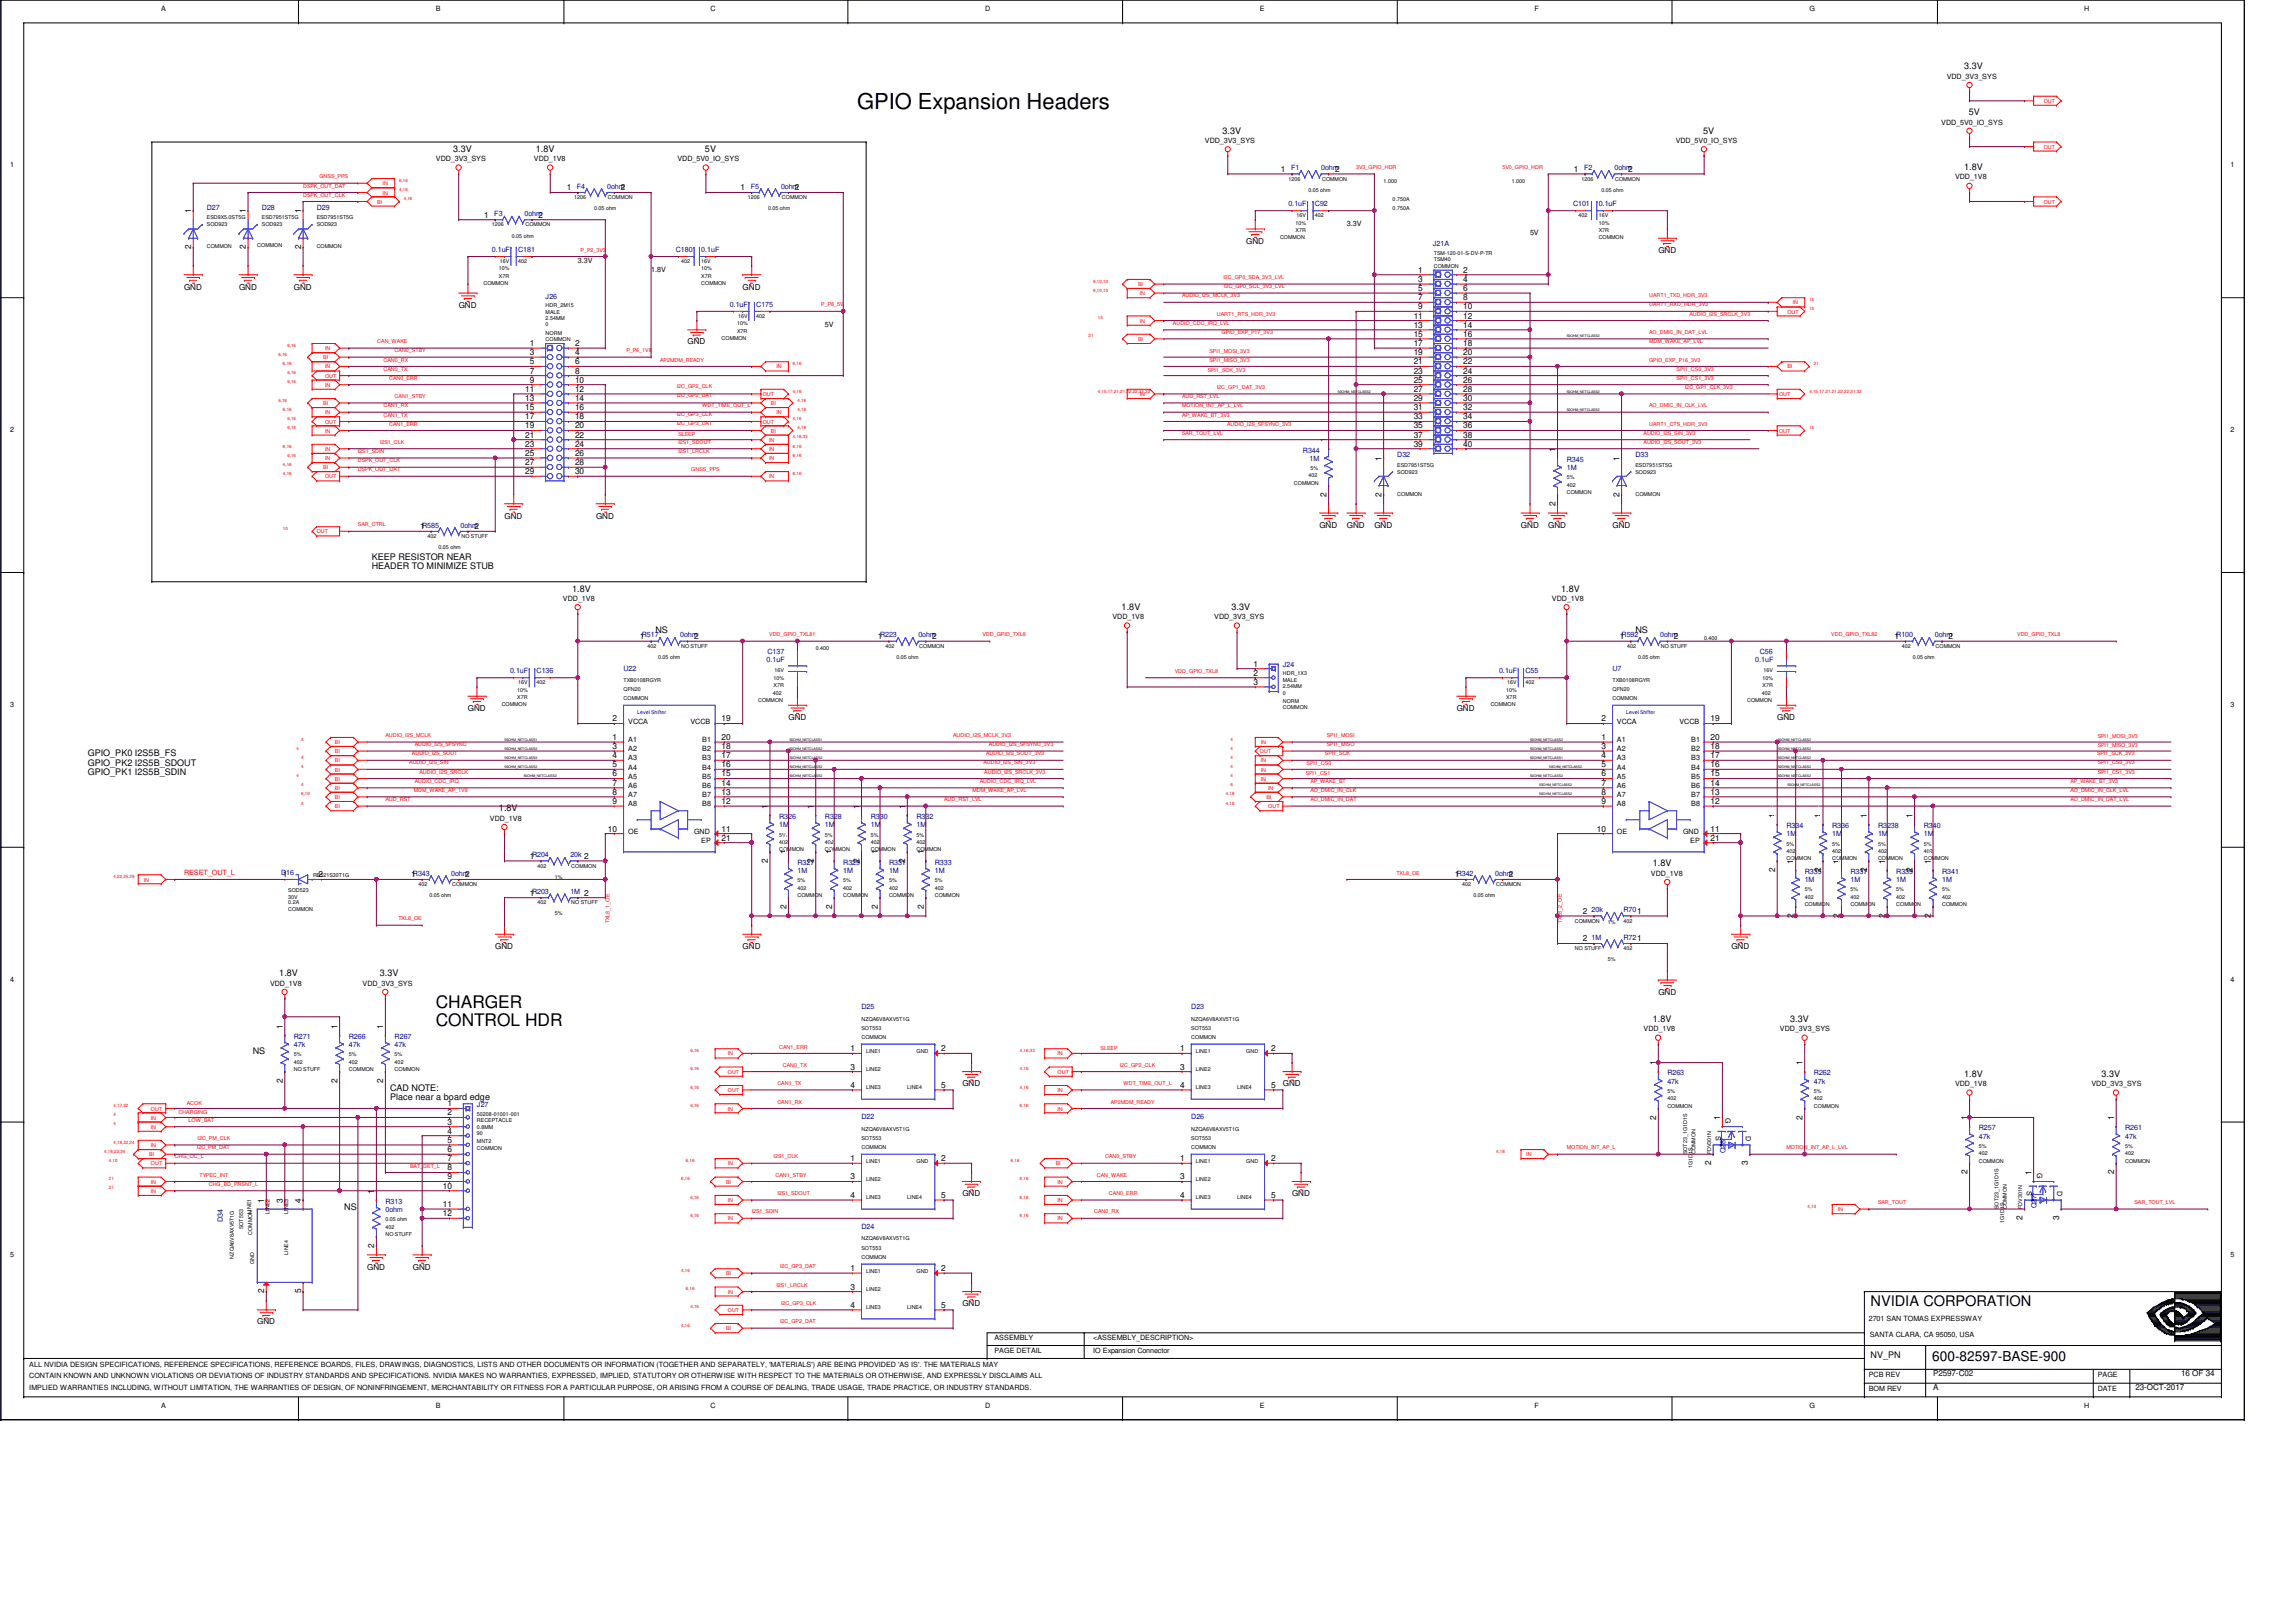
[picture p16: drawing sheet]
<svg xmlns="http://www.w3.org/2000/svg" width="420mm" height="297mm" viewBox="0 0 420 297" stroke-linecap="round" stroke-linejoin="round" font-family="sans-serif">
<defs><g id="words">
<text font-size="4" x="156.9" y="20">GPIO Expansion Headers</text>
<g font-size="3.2">
<text x="79.8" y="184.4">CHARGER</text>
<text x="79.8" y="187.7">CONTROL HDR</text>
</g>
<text font-size="2.7" x="342.5" y="239">NVIDIA CORPORATION</text>
<text font-size="2.5" x="353.7" y="249">600-82597-BASE-900</text>
<g font-size="1.7">
<text x="359.6" y="12.7">3.3V</text>
<text x="360.4" y="21.1">5V</text>
<text x="83" y="27.8">3.3V</text>
<text x="98.1" y="27.8">1.8V</text>
<text x="129.1" y="27.8">5V</text>
<text x="223.8" y="24.5">3.3V</text>
<text x="311.8" y="24.5">5V</text>
<text x="359.6" y="31.2">1.8V</text>
<text x="68.1" y="102.4">KEEP RESISTOR NEAR</text>
<text x="68.1" y="104.1">HEADER TO MINIMIZE STUB</text>
<text x="104.8" y="108.3">1.8V</text>
<text x="205.3" y="111.6">1.8V</text>
<text x="225.5" y="111.6">3.3V</text>
<text x="285.8" y="108.3">1.8V</text>
<text x="120" y="115.8">NS</text>
<text x="299.4" y="115.8">NS</text>
<text x="16.1" y="140.1">GPIO_PK2 I2S5B_SDOUT</text>
<text x="16.1" y="138.4">GPIO_PK0 I2S5B_FS</text>
<text x="16.1" y="141.8">GPIO_PK1 I2S5B_SDIN</text>
<text x="91.3" y="148.5">1.8V</text>
<text x="302.6" y="158.6">1.8V</text>
<text x="51.1" y="178.7">1.8V</text>
<text x="69.5" y="178.7">3.3V</text>
<text x="302.6" y="187.1">1.8V</text>
<text x="327.7" y="187.1">3.3V</text>
<text x="46.3" y="192.9">NS</text>
<text x="359.6" y="197.1">1.8V</text>
<text x="384.7" y="197.1">3.3V</text>
<text x="71.4" y="201.3">Place near a board edge</text>
<text x="71.4" y="199.6">CAD NOTE:</text>
<text x="63" y="221.4">NS</text>
<text x="342.5" y="248.6">NV_PN</text>
</g>
<g font-size="1.5">
<text x="103.7" y="34.8">1</text>
<text x="113.7" y="34.8">2</text>
<text x="135.6" y="34.8">1</text>
<text x="145.5" y="34.8">2</text>
<text x="234.5" y="31.5">1</text>
<text x="244.4" y="31.5">2</text>
<text x="288.2" y="31.5">1</text>
<text x="298.1" y="31.5">2</text>
<text x="35" y="39" transform="rotate(-90 35 39)">1</text>
<text x="45" y="39" transform="rotate(-90 45 39)">1</text>
<text x="55.1" y="39" transform="rotate(-90 55.1 39)">1</text>
<text x="88.6" y="39.8">1</text>
<text x="98.6" y="39.8">2</text>
<text x="35" y="45.6" transform="rotate(-90 35 45.6)">2</text>
<text x="45" y="45.6" transform="rotate(-90 45 45.6)">2</text>
<text x="55.1" y="45.6" transform="rotate(-90 55.1 45.6)">2</text>
<text x="228.2" y="44.6">GND</text>
<text x="303.6" y="46.3">GND</text>
<text x="33.7" y="53">GND</text>
<text x="43.8" y="53">GND</text>
<text x="53.8" y="53">GND</text>
<text x="136" y="53">GND</text>
<text x="259.7" y="53.3">5</text>
<text x="259.7" y="51.6">3</text>
<text x="259.7" y="49.9">1</text>
<text x="267.9" y="53.3">6</text>
<text x="267.9" y="51.6">4</text>
<text x="267.9" y="49.9">2</text>
<text x="84" y="56.3">GND</text>
<text x="258.8" y="60">13</text>
<text x="258.8" y="58.3">11</text>
<text x="259.7" y="56.6">9</text>
<text x="259.7" y="54.9">7</text>
<text x="267.9" y="60">14</text>
<text x="267.9" y="58.3">12</text>
<text x="267.9" y="56.6">10</text>
<text x="267.9" y="54.9">8</text>
<text x="97" y="63.3">1</text>
<text x="97" y="65">3</text>
<text x="105.3" y="63.3">2</text>
<text x="105.3" y="65">4</text>
<text x="125.9" y="63">GND</text>
<text x="258.8" y="65">19</text>
<text x="258.8" y="63.3">17</text>
<text x="258.8" y="61.6">15</text>
<text x="267.9" y="65">20</text>
<text x="267.9" y="63.3">18</text>
<text x="267.9" y="61.6">16</text>
<text x="96.2" y="71.7">11</text>
<text x="97" y="66.7">5</text>
<text x="97" y="68.4">7</text>
<text x="97" y="70">9</text>
<text x="105.3" y="66.7">6</text>
<text x="105.3" y="68.4">8</text>
<text x="105.3" y="70">10</text>
<text x="105.3" y="71.7">12</text>
<text x="258.8" y="71.7">27</text>
<text x="258.8" y="70">25</text>
<text x="258.8" y="68.4">23</text>
<text x="258.8" y="66.7">21</text>
<text x="267.9" y="71.7">28</text>
<text x="267.9" y="70">26</text>
<text x="267.9" y="68.4">24</text>
<text x="267.9" y="66.7">22</text>
<text x="96.2" y="73.4">13</text>
<text x="96.2" y="75.1">15</text>
<text x="96.2" y="76.8">17</text>
<text x="105.3" y="73.4">14</text>
<text x="105.3" y="75.1">16</text>
<text x="105.3" y="76.8">18</text>
<text x="258.8" y="76.8">33</text>
<text x="258.8" y="75.1">31</text>
<text x="258.8" y="73.4">29</text>
<text x="267.9" y="76.8">34</text>
<text x="267.9" y="75.1">32</text>
<text x="267.9" y="73.4">30</text>
<text x="96.2" y="78.4">19</text>
<text x="96.2" y="80.1">21</text>
<text x="96.2" y="81.7">23</text>
<text x="96.2" y="83.4">25</text>
<text x="105.3" y="78.4">20</text>
<text x="105.3" y="80.1">22</text>
<text x="105.3" y="81.7">24</text>
<text x="105.3" y="83.4">26</text>
<text x="242.9" y="80.9" transform="rotate(-90 242.9 80.9)">1</text>
<text x="258.8" y="81.7">39</text>
<text x="258.8" y="80.1">37</text>
<text x="258.8" y="78.4">35</text>
<text x="267.9" y="81.7">40</text>
<text x="267.9" y="80.1">38</text>
<text x="267.9" y="78.4">36</text>
<text x="284.8" y="82.6" transform="rotate(-90 284.8 82.6)">1</text>
<text x="96.2" y="85.1">27</text>
<text x="96.2" y="86.8">29</text>
<text x="105.3" y="85.1">28</text>
<text x="105.3" y="86.8">30</text>
<text x="252.9" y="84.3" transform="rotate(-90 252.9 84.3)">1</text>
<text x="296.5" y="84.3" transform="rotate(-90 296.5 84.3)">1</text>
<text x="92.4" y="94.9">GND</text>
<text x="109.1" y="94.9">GND</text>
<text x="242.9" y="90.9" transform="rotate(-90 242.9 90.9)">2</text>
<text x="252.9" y="90.9" transform="rotate(-90 252.9 90.9)">2</text>
<text x="284.8" y="92.5" transform="rotate(-90 284.8 92.5)">2</text>
<text x="296.5" y="90.9" transform="rotate(-90 296.5 90.9)">2</text>
<text x="76.9" y="96.9">1</text>
<text x="86.9" y="96.9">2</text>
<text x="241.5" y="96.6">GND</text>
<text x="246.6" y="96.6">GND</text>
<text x="251.6" y="96.6">GND</text>
<text x="278.5" y="96.6">GND</text>
<text x="283.5" y="96.6">GND</text>
<text x="295.2" y="96.6">GND</text>
<text x="117.2" y="117">1</text>
<text x="127.1" y="117">2</text>
<text x="160.7" y="117">1</text>
<text x="170.7" y="117">2</text>
<text x="296.5" y="117">1</text>
<text x="306.4" y="117">2</text>
<text x="346.8" y="117">1</text>
<text x="356.7" y="117">2</text>
<text x="229.5" y="122">1</text>
<text x="229.5" y="123.7">2</text>
<text x="229.5" y="125.3">3</text>
<text x="85.7" y="130.1">GND</text>
<text x="144.3" y="131.8">GND</text>
<text x="266.7" y="130.1">GND</text>
<text x="325.4" y="131.8">GND</text>
<text x="112.1" y="135.4">1</text>
<text x="112.1" y="132">2</text>
<text x="112.1" y="137.1">3</text>
<text x="132.1" y="137.1">18</text>
<text x="132.1" y="132">19</text>
<text x="132.1" y="135.4">20</text>
<text x="293.2" y="135.4">1</text>
<text x="293.2" y="132">2</text>
<text x="293.2" y="137.1">3</text>
<text x="313.2" y="137.1">18</text>
<text x="313.2" y="132">19</text>
<text x="313.2" y="135.4">20</text>
<text x="112.1" y="138.8">4</text>
<text x="112.1" y="140.4">5</text>
<text x="112.1" y="142.1">6</text>
<text x="112.1" y="143.8">7</text>
<text x="132.1" y="143.8">14</text>
<text x="132.1" y="142.1">15</text>
<text x="132.1" y="140.4">16</text>
<text x="132.1" y="138.8">17</text>
<text x="293.2" y="138.8">4</text>
<text x="293.2" y="140.4">5</text>
<text x="293.2" y="142.1">6</text>
<text x="293.2" y="143.8">7</text>
<text x="313.2" y="143.8">14</text>
<text x="313.2" y="142.1">15</text>
<text x="313.2" y="140.4">16</text>
<text x="313.2" y="138.8">17</text>
<text x="112.1" y="145.5">8</text>
<text x="112.1" y="147.2">9</text>
<text x="132.1" y="147.2">12</text>
<text x="132.1" y="145.5">13</text>
<text x="140.6" y="148" transform="rotate(-90 140.6 148)">1</text>
<text x="149" y="148" transform="rotate(-90 149 148)">1</text>
<text x="157.3" y="148" transform="rotate(-90 157.3 148)">1</text>
<text x="165.7" y="148" transform="rotate(-90 165.7 148)">1</text>
<text x="293.2" y="145.5">8</text>
<text x="293.2" y="147.2">9</text>
<text x="313.2" y="147.2">12</text>
<text x="313.2" y="145.5">13</text>
<text x="325" y="149.7" transform="rotate(-90 325 149.7)">1</text>
<text x="333.4" y="149.7" transform="rotate(-90 333.4 149.7)">1</text>
<text x="341.7" y="149.7" transform="rotate(-90 341.7 149.7)">1</text>
<text x="350.1" y="149.7" transform="rotate(-90 350.1 149.7)">1</text>
<text x="111.3" y="152.2">10</text>
<text x="132.1" y="152.2">11</text>
<text x="132.1" y="153.8">21</text>
<text x="292.3" y="152.2">10</text>
<text x="313.2" y="152.2">11</text>
<text x="313.2" y="153.8">21</text>
<text x="51.8" y="160.6">1</text>
<text x="58.3" y="160.6">2</text>
<text x="75.3" y="160.6">1</text>
<text x="85.2" y="160.6">2</text>
<text x="97" y="157.2">1</text>
<text x="107" y="157.2">2</text>
<text x="140.6" y="157.9" transform="rotate(-90 140.6 157.9)">2</text>
<text x="144" y="156.4" transform="rotate(-90 144 156.4)">1</text>
<text x="149" y="157.9" transform="rotate(-90 149 157.9)">2</text>
<text x="152.3" y="156.4" transform="rotate(-90 152.3 156.4)">1</text>
<text x="157.3" y="157.9" transform="rotate(-90 157.3 157.9)">2</text>
<text x="160.7" y="156.4" transform="rotate(-90 160.7 156.4)">1</text>
<text x="165.7" y="157.9" transform="rotate(-90 165.7 157.9)">2</text>
<text x="169.1" y="156.4" transform="rotate(-90 169.1 156.4)">1</text>
<text x="266.3" y="160.6">1</text>
<text x="276.3" y="160.6">2</text>
<text x="325" y="159.6" transform="rotate(-90 325 159.6)">2</text>
<text x="328.4" y="158.1" transform="rotate(-90 328.4 158.1)">1</text>
<text x="333.4" y="159.6" transform="rotate(-90 333.4 159.6)">2</text>
<text x="336.8" y="158.1" transform="rotate(-90 336.8 158.1)">1</text>
<text x="341.7" y="159.6" transform="rotate(-90 341.7 159.6)">2</text>
<text x="345.1" y="158.1" transform="rotate(-90 345.1 158.1)">1</text>
<text x="350.1" y="159.6" transform="rotate(-90 350.1 159.6)">2</text>
<text x="353.5" y="158.1" transform="rotate(-90 353.5 158.1)">1</text>
<text x="97" y="163.9">1</text>
<text x="107" y="163.9">2</text>
<text x="144" y="166.3" transform="rotate(-90 144 166.3)">2</text>
<text x="152.3" y="166.3" transform="rotate(-90 152.3 166.3)">2</text>
<text x="160.7" y="166.3" transform="rotate(-90 160.7 166.3)">2</text>
<text x="169.1" y="166.3" transform="rotate(-90 169.1 166.3)">2</text>
<text x="289.8" y="167.3">2</text>
<text x="299.8" y="167.3">1</text>
<text x="328.4" y="168" transform="rotate(-90 328.4 168)">2</text>
<text x="336.8" y="168" transform="rotate(-90 336.8 168)">2</text>
<text x="345.1" y="168" transform="rotate(-90 345.1 168)">2</text>
<text x="353.5" y="168" transform="rotate(-90 353.5 168)">2</text>
<text x="90.7" y="173.7">GND</text>
<text x="136" y="173.7">GND</text>
<text x="289.8" y="172.3">2</text>
<text x="299.8" y="172.3">1</text>
<text x="317" y="173.7">GND</text>
<text x="303.6" y="182.1">GND</text>
<text x="51.8" y="188.3" transform="rotate(-90 51.8 188.3)">1</text>
<text x="61.8" y="188.3" transform="rotate(-90 61.8 188.3)">1</text>
<text x="70.2" y="188.3" transform="rotate(-90 70.2 188.3)">1</text>
<text x="155.7" y="192.4">1</text>
<text x="155.7" y="195.7">3</text>
<text x="172.3" y="192.4">2</text>
<text x="216.1" y="192.4">1</text>
<text x="216.1" y="195.7">3</text>
<text x="232.7" y="192.4">2</text>
<text x="303.2" y="194.9" transform="rotate(-90 303.2 194.9)">1</text>
<text x="330" y="194.9" transform="rotate(-90 330 194.9)">1</text>
<text x="51.8" y="198.2" transform="rotate(-90 51.8 198.2)">2</text>
<text x="61.8" y="198.2" transform="rotate(-90 61.8 198.2)">2</text>
<text x="70.2" y="198.2" transform="rotate(-90 70.2 198.2)">2</text>
<text x="81.9" y="202.5">1</text>
<text x="155.7" y="199.1">4</text>
<text x="172.3" y="199.1">5</text>
<text x="176.2" y="198.8">GND</text>
<text x="216.1" y="199.1">4</text>
<text x="232.7" y="199.1">5</text>
<text x="234.9" y="198.8">GND</text>
<text x="81.9" y="204.1">2</text>
<text x="81.9" y="205.8">3</text>
<text x="81.9" y="207.5">4</text>
<text x="81.9" y="209.2">5</text>
<text x="303.2" y="204.9" transform="rotate(-90 303.2 204.9)">2</text>
<text x="314.9" y="205" transform="rotate(-90 314.9 205)">1</text>
<text x="330" y="204.9" transform="rotate(-90 330 204.9)">2</text>
<text x="360.2" y="205" transform="rotate(-90 360.2 205)">1</text>
<text x="387" y="205" transform="rotate(-90 387 205)">1</text>
<text x="81.9" y="210.9">6</text>
<text x="81.9" y="212.5">7</text>
<text x="81.9" y="214.2">8</text>
<text x="81.9" y="215.9">9</text>
<text x="155.7" y="212.5">1</text>
<text x="155.7" y="215.9">3</text>
<text x="172.3" y="212.5">2</text>
<text x="216.1" y="212.5">1</text>
<text x="216.1" y="215.9">3</text>
<text x="232.7" y="212.5">2</text>
<text x="313.3" y="213.3" transform="rotate(-90 313.3 213.3)">2</text>
<text x="320" y="213.3" transform="rotate(-90 320 213.3)">3</text>
<text x="360.2" y="214.9" transform="rotate(-90 360.2 214.9)">2</text>
<text x="371.9" y="215.1" transform="rotate(-90 371.9 215.1)">1</text>
<text x="387" y="214.9" transform="rotate(-90 387 214.9)">2</text>
<text x="48.4" y="220.1" transform="rotate(-90 48.4 220.1)">1</text>
<text x="51.8" y="220.1" transform="rotate(-90 51.8 220.1)">3</text>
<text x="55.1" y="220.1" transform="rotate(-90 55.1 220.1)">4</text>
<text x="68.5" y="218.4" transform="rotate(-90 68.5 218.4)">1</text>
<text x="81.1" y="217.6">10</text>
<text x="81.1" y="220.9">11</text>
<text x="155.7" y="219.2">4</text>
<text x="172.3" y="219.2">5</text>
<text x="176.2" y="218.9">GND</text>
<text x="216.1" y="219.2">4</text>
<text x="232.7" y="219.2">5</text>
<text x="236.5" y="218.9">GND</text>
<text x="81.1" y="222.6">12</text>
<text x="370.3" y="223.3" transform="rotate(-90 370.3 223.3)">2</text>
<text x="377" y="223.3" transform="rotate(-90 377 223.3)">3</text>
<text x="67.2" y="232.4">GND</text>
<text x="68.5" y="228.3" transform="rotate(-90 68.5 228.3)">2</text>
<text x="75.6" y="232.4">GND</text>
<text x="155.7" y="232.6">1</text>
<text x="172.3" y="232.6">2</text>
<text x="48.4" y="236.7" transform="rotate(-90 48.4 236.7)">2</text>
<text x="55.1" y="236.7" transform="rotate(-90 55.1 236.7)">5</text>
<text x="155.7" y="236">3</text>
<text x="155.7" y="239.4">4</text>
<text x="172.3" y="239.4">5</text>
<text x="176.2" y="239.1">GND</text>
<text x="47.1" y="242.4">GND</text>
<text x="353.9" y="251.8">P2597-C02</text>
<text x="399.3" y="251.8">16 OF 34</text>
<text x="353.9" y="254.3">A</text>
<text x="390.9" y="254.3">23-OCT-2017</text>
</g>
<g font-size="1.3">
<text x="29.5" y="2">A</text>
<text x="79.8" y="2">B</text>
<text x="130.1" y="2">C</text>
<text x="180.4" y="2">D</text>
<text x="230.7" y="2">E</text>
<text x="281" y="2">F</text>
<text x="331.2" y="2">G</text>
<text x="381.5" y="2">H</text>
<text x="356.4" y="14.4">VDD_3V3_SYS</text>
<text x="355.4" y="22.8">VDD_5V0_IO_SYS</text>
<text x="79.8" y="29.5">VDD_3V3_SYS</text>
<text x="97.7" y="29.5">VDD_1V8</text>
<text x="124" y="29.5">VDD_5V0_IO_SYS</text>
<text x="220.6" y="26.2">VDD_3V3_SYS</text>
<text x="306.8" y="26.2">VDD_5V0_IO_SYS</text>
<text x="1.9" y="30.5">1</text>
<text x="357.9" y="32.9">VDD_1V8</text>
<text x="408.4" y="30.5">1</text>
<text x="246.6" y="41.4">3.3V</text>
<text x="280.1" y="43.1">5V</text>
<text x="105.8" y="48.1">3.3V</text>
<text x="119.2" y="49.8">1.8V</text>
<text x="151" y="59.9">5V</text>
<text x="1.9" y="79.1">2</text>
<text x="408.4" y="79.1">2</text>
<text x="103.1" y="110">VDD_1V8</text>
<text x="203.7" y="113.3">VDD_1V8</text>
<text x="222.3" y="113.3">VDD_3V3_SYS</text>
<text x="284.1" y="110">VDD_1V8</text>
<text x="1.9" y="129.4">3</text>
<text x="408.4" y="129.4">3</text>
<text x="115" y="135.8">A1</text>
<text x="115" y="132.5">VCCA</text>
<text x="115" y="137.5">A2</text>
<text x="126.4" y="132.5">VCCB</text>
<text x="128.6" y="137.5">B2</text>
<text x="128.6" y="135.8">B1</text>
<text x="296" y="135.8">A1</text>
<text x="296" y="132.5">VCCA</text>
<text x="296" y="137.5">A2</text>
<text x="307.5" y="132.5">VCCB</text>
<text x="309.6" y="137.5">B2</text>
<text x="309.6" y="135.8">B1</text>
<text x="115" y="139.1">A3</text>
<text x="115" y="140.8">A4</text>
<text x="115" y="142.5">A5</text>
<text x="128.6" y="142.5">B5</text>
<text x="128.6" y="140.8">B4</text>
<text x="128.6" y="139.1">B3</text>
<text x="296" y="139.1">A3</text>
<text x="296" y="140.8">A4</text>
<text x="296" y="142.5">A5</text>
<text x="309.6" y="142.5">B5</text>
<text x="309.6" y="140.8">B4</text>
<text x="309.6" y="139.1">B3</text>
<text x="115" y="144.2">A6</text>
<text x="115" y="145.8">A7</text>
<text x="115" y="147.5">A8</text>
<text x="128.6" y="147.5">B8</text>
<text x="128.6" y="145.8">B7</text>
<text x="128.6" y="144.2">B6</text>
<text x="296" y="144.2">A6</text>
<text x="296" y="145.8">A7</text>
<text x="296" y="147.5">A8</text>
<text x="309.6" y="147.5">B8</text>
<text x="309.6" y="145.8">B7</text>
<text x="309.6" y="144.2">B6</text>
<text x="89.7" y="150.2">VDD_1V8</text>
<text x="115" y="152.6">OE</text>
<text x="127.1" y="152.6">GND</text>
<text x="128.4" y="154.2">EP</text>
<text x="296" y="152.6">OE</text>
<text x="308.1" y="152.6">GND</text>
<text x="309.4" y="154.2">EP</text>
<text x="302.2" y="160.3">VDD_1V8</text>
<text x="1.9" y="179.7">4</text>
<text x="408.4" y="179.7">4</text>
<text x="49.4" y="180.4">VDD_1V8</text>
<text x="66.4" y="180.4">VDD_3V3_SYS</text>
<text x="300.9" y="188.8">VDD_1V8</text>
<text x="325.9" y="188.8">VDD_3V3_SYS</text>
<text x="357.9" y="198.8">VDD_1V8</text>
<text x="382.9" y="198.8">VDD_3V3_SYS</text>
<text x="314.1" y="207.9" transform="rotate(90 314.1 207.9)">S</text>
<text x="315.9" y="204.7" transform="rotate(90 315.9 204.7)">G</text>
<text x="319.6" y="207.9" transform="rotate(90 319.6 207.9)">D</text>
<text x="372.9" y="214.8" transform="rotate(90 372.9 214.8)">G</text>
<text x="371.1" y="217.9" transform="rotate(90 371.1 217.9)">S</text>
<text x="376.6" y="217.9" transform="rotate(90 376.6 217.9)">D</text>
<text x="1.9" y="230">5</text>
<text x="408.4" y="230">5</text>
<text x="182.1" y="245.3">ASSEMBLY</text>
<text x="200.1" y="245.3">&lt;ASSEMBLY_DESCRIPTION&gt;</text>
<text x="342.1" y="241.8">2701 SAN TOMAS EXPRESSWAY</text>
<text x="342.3" y="244.8">SANTA CLARA, CA 95050, USA</text>
<text x="5.4" y="250.1">ALL NVIDIA DESIGN SPECIFICATIONS, REFERENCE SPECIFICATIONS, REFERENCE BOARDS, FILES, DRAWINGS, DIAGNOSTICS, LISTS AND OTHER DOCUMENTS OR INFORMATION (TOGETHER AND SEPARATELY, 'MATERIALS') ARE BEING PROVIDED 'AS IS'. THE MATERIALS MAY</text>
<text x="182.1" y="247.6">PAGE DETAIL</text>
<text x="200.1" y="247.6">IO Expansion Connector</text>
<text x="342.1" y="252">PCB REV</text>
<text x="384" y="252">PAGE</text>
<text x="5.4" y="252.1">CONTAIN KNOWN AND UNKNOWN VIOLATIONS OR DEVIATIONS OF INDUSTRY STANDARDS AND SPECIFICATIONS. NVIDIA MAKES NO WARRANTIES, EXPRESSED, IMPLIED, STATUTORY OR OTHERWISE WITH RESPECT TO THE MATERIALS OR OTHERWISE, AND EXPRESSLY DISCLAIMS ALL</text>
<text x="5.4" y="254.3">IMPLIED WARRANTIES INCLUDING, WITHOUT LIMITATION, THE WARRANTIES OF DESIGN, OF NONINFRINGEMENT, MERCHANTABILITY OR FITNESS FOR A PARTICULAR PURPOSE, OR ARISING FROM A COURSE OF DEALING, TRADE USAGE, TRADE PRACTICE, OR INDUSTRY STANDARDS.</text>
<text x="29.5" y="257.7">A</text>
<text x="79.8" y="257.7">B</text>
<text x="130.1" y="257.7">C</text>
<text x="180.4" y="257.7">D</text>
<text x="230.7" y="257.7">E</text>
<text x="281" y="257.7">F</text>
<text x="331.2" y="257.7">G</text>
<text x="342.1" y="254.5">BOM REV</text>
<text x="381.5" y="257.7">H</text>
<text x="384" y="254.5">DATE</text>
</g>
<g font-size="1.3" fill="#000080">
<text x="105.6" y="34.5">F4</text>
<text x="111.2" y="34.5">0ohm</text>
<text x="137.4" y="34.5">F5</text>
<text x="143" y="34.5">0ohm</text>
<text x="236.4" y="31.2">F1</text>
<text x="241.9" y="31.2">0ohm</text>
<text x="290" y="31.2">F2</text>
<text x="295.6" y="31.2">0ohm</text>
<text x="37.9" y="38.4">D27</text>
<text x="48" y="38.4">D28</text>
<text x="58" y="38.4">D29</text>
<text x="90.5" y="39.6">F3</text>
<text x="96" y="39.6">0ohm</text>
<text x="235.9" y="37.7">0.1uF</text>
<text x="240.7" y="37.7">C92</text>
<text x="288" y="37.7">C101</text>
<text x="292.7" y="37.7">0.1uF</text>
<text x="90" y="46.1">0.1uF</text>
<text x="94.9" y="46.1">C181</text>
<text x="123.7" y="46.1">C180</text>
<text x="128.4" y="46.1">0.1uF</text>
<text x="262.3" y="45">J21A</text>
<text x="99.9" y="54.7">J26</text>
<text x="133.6" y="56.2">0.1uF</text>
<text x="138.5" y="56.2">C175</text>
<text x="238.5" y="82.8">R344</text>
<text x="255.8" y="83.7">D32</text>
<text x="299.4" y="83.7">D33</text>
<text x="239.7" y="84.3">1M</text>
<text x="286.8" y="84.5">R345</text>
<text x="286.8" y="86">1M</text>
<text x="77.3" y="96.6">R585</text>
<text x="84.3" y="96.6">0ohm</text>
<text x="117.5" y="116.7">R517</text>
<text x="124.5" y="116.7">0ohm</text>
<text x="140.5" y="119.7">C137</text>
<text x="161.1" y="116.7">R223</text>
<text x="168.1" y="116.7">0ohm</text>
<text x="296.9" y="116.7">R592</text>
<text x="303.9" y="116.7">0ohm</text>
<text x="322.2" y="119.7">C56</text>
<text x="347.2" y="116.7">R100</text>
<text x="354.2" y="116.7">0ohm</text>
<text x="93.4" y="123.2">0.1uF</text>
<text x="98.2" y="123.2">C136</text>
<text x="114.2" y="122.7">U22</text>
<text x="140.3" y="121.2">0.1uF</text>
<text x="234.9" y="122">J24</text>
<text x="274.4" y="123.2">0.1uF</text>
<text x="279.3" y="123.2">C55</text>
<text x="295.2" y="122.7">U7</text>
<text x="321.3" y="121.2">0.1uF</text>
<text x="142.7" y="149.9">R326</text>
<text x="151" y="149.9">R328</text>
<text x="159.4" y="149.9">R330</text>
<text x="167.8" y="149.9">R332</text>
<text x="142.7" y="151.4">1M</text>
<text x="151" y="151.4">1M</text>
<text x="159.4" y="151.4">1M</text>
<text x="167.8" y="151.4">1M</text>
<text x="327.1" y="151.6">R334</text>
<text x="327.1" y="153.1">1M</text>
<text x="335.4" y="151.6">R336</text>
<text x="335.4" y="153.1">1M</text>
<text x="343.8" y="151.6">R3238</text>
<text x="343.8" y="153.1">1M</text>
<text x="352.2" y="151.6">R340</text>
<text x="352.2" y="153.1">1M</text>
<text x="51.5" y="160.1">D16</text>
<text x="75.6" y="160.3">R343</text>
<text x="82.6" y="160.3">0ohm</text>
<text x="97.4" y="156.9">R204</text>
<text x="104.4" y="156.9">20k</text>
<text x="146" y="158.3">R327</text>
<text x="146" y="159.8">1M</text>
<text x="154.4" y="158.3">R329</text>
<text x="154.4" y="159.8">1M</text>
<text x="162.8" y="158.3">R331</text>
<text x="162.8" y="159.8">1M</text>
<text x="171.1" y="158.3">R333</text>
<text x="171.1" y="159.8">1M</text>
<text x="266.7" y="160.3">R342</text>
<text x="273.8" y="160.3">0ohm</text>
<text x="330.4" y="159.9">R335</text>
<text x="330.4" y="161.5">1M</text>
<text x="338.8" y="159.9">R337</text>
<text x="338.8" y="161.5">1M</text>
<text x="347.2" y="159.9">R339</text>
<text x="347.2" y="161.5">1M</text>
<text x="355.5" y="159.9">R341</text>
<text x="355.5" y="161.5">1M</text>
<text x="97.4" y="163.6">R203</text>
<text x="104.4" y="163.6">1M</text>
<text x="291.4" y="167">20k</text>
<text x="297.2" y="167">R70</text>
<text x="291.4" y="172">1M</text>
<text x="297.2" y="172">R72</text>
<text x="157.7" y="184.7">D25</text>
<text x="218.1" y="184.7">D23</text>
<text x="53.8" y="190.1">R271</text>
<text x="53.8" y="191.6">47k</text>
<text x="63.9" y="190.1">R266</text>
<text x="63.9" y="191.6">47k</text>
<text x="72.3" y="190.1">R267</text>
<text x="72.3" y="191.6">47k</text>
<text x="305.3" y="196.8">R263</text>
<text x="332.1" y="196.8">R262</text>
<text x="87.3" y="202.7">J27</text>
<text x="305.3" y="198.3">47k</text>
<text x="332.1" y="198.3">47k</text>
<text x="157.7" y="204.9">D22</text>
<text x="218.1" y="204.9">D26</text>
<text x="362.3" y="206.9">R257</text>
<text x="362.3" y="208.4">47k</text>
<text x="389.1" y="206.9">R261</text>
<text x="389.1" y="208.4">47k</text>
<text x="315.9" y="211.1" transform="rotate(-90 315.9 211.1)">Q28</text>
<text x="70.6" y="220.3">R313</text>
<text x="70.6" y="221.8">0ohm</text>
<text x="372.9" y="221.1" transform="rotate(-90 372.9 221.1)">Q27</text>
<text x="40.8" y="223.6" transform="rotate(-90 40.8 223.6)">D34</text>
<text x="157.7" y="225">D24</text>
</g>
<text font-size="1.3" fill="#f00" x="33.7" y="160.1">RESET_OUT_L</text>
<g font-size="1" fill="#f00">
<text x="374.2" y="18.8">OUT</text>
<text x="374.2" y="27.2">OUT</text>
<text x="55.5" y="36">DSPK_OUT_CLK</text>
<text x="55.5" y="34.3">DSPK_OUT_DAT</text>
<text x="58.5" y="32.6">GNSS_PPS</text>
<text x="70.1" y="35.6">IN</text>
<text x="70.1" y="33.9">IN</text>
<text x="248.3" y="30.9">3V3_GPIO_HDR</text>
<text x="275.1" y="30.9">5V0_GPIO_HDR</text>
<text x="69.1" y="37.3">BI</text>
<text x="374.2" y="37.3">OUT</text>
<text x="106.3" y="46.1">P_P2_3V3</text>
<text x="208.4" y="52.4">BI</text>
<text x="224" y="51.1">I2C_GP0_SDA_3V3_LVL</text>
<text x="224.1" y="52.7">I2C_GP0_SCL_3V3_LVL</text>
<text x="150.4" y="56.1">P_P8_5V</text>
<text x="208.7" y="59.1">IN</text>
<text x="208.7" y="54">IN</text>
<text x="214.7" y="59.5">AUDIO_CDC_IRQ_LVL</text>
<text x="216.4" y="54.4">AUDIO_I2S_MCLK_3V3</text>
<text x="222.8" y="57.8">UART1_RTS_HDR_3V3</text>
<text x="301.9" y="56.1">UART1_RXD_HDR_3V3</text>
<text x="301.9" y="54.4">UART1_TXD_HDR_3V3</text>
<text x="309.3" y="57.8">AUDIO_I2S_SRCLK_3V3</text>
<text x="327.2" y="57.4">OUT</text>
<text x="328.2" y="55.7">IN</text>
<text x="59.2" y="65.8">BI</text>
<text x="59.5" y="64.1">IN</text>
<text x="69.1" y="62.8">CAN_WAKE</text>
<text x="72.3" y="64.5">CAN0_STBY</text>
<text x="114.7" y="64.5">P_P6_1V8</text>
<text x="208.4" y="62.4">BI</text>
<text x="221.4" y="64.6">SPI1_MOSI_3V3</text>
<text x="223.6" y="61.1">GPIO_EXP_P17_3V3</text>
<text x="301.9" y="61.1">AO_DMIC_IN_DAT_LVL</text>
<text x="301.9" y="62.8">MDM_WAKE_AP_LVL</text>
<text x="59.5" y="70.8">IN</text>
<text x="59.5" y="69.1">OUT</text>
<text x="59.5" y="67.4">IN</text>
<text x="70.2" y="66.2">CAN0_RX</text>
<text x="70.2" y="67.9">CAN0_TX</text>
<text x="71.2" y="69.5">CAN0_ERR</text>
<text x="120.9" y="66.2">AP2MDM_READY</text>
<text x="123.9" y="71">I2C_GP2_CLK</text>
<text x="142.1" y="67.4">IN</text>
<text x="221.1" y="68">SPI1_SCK_3V3</text>
<text x="221.4" y="66.3">SPI1_MISO_3V3</text>
<text x="222.8" y="71.2">I2C_GP1_DAT_3V3</text>
<text x="301.9" y="66.2">GPIO_EXP_P16_3V3</text>
<text x="306.9" y="67.9">SPI1_CS0_3V3</text>
<text x="306.9" y="69.5">SPI1_CS1_3V3</text>
<text x="308.5" y="71.2">I2C_GP1_CLK_3V3</text>
<text x="327.2" y="67.4">BI</text>
<text x="59.2" y="74.2">BI</text>
<text x="59.5" y="77.5">OUT</text>
<text x="59.5" y="75.8">IN</text>
<text x="70.2" y="74.5">CAN1_RX</text>
<text x="70.2" y="76.2">CAN1_TX</text>
<text x="71.2" y="77.9">CAN1_ERR</text>
<text x="72.3" y="72.9">CAN1_STBY</text>
<text x="123.9" y="72.7">I2C_GP2_DAT</text>
<text x="123.9" y="76.1">I2C_GP3_CLK</text>
<text x="123.9" y="77.7">I2C_GP3_DAT</text>
<text x="128.6" y="74.5">WDT_TIME_OUT_L</text>
<text x="139.6" y="77.5">OUT</text>
<text x="139.6" y="72.5">OUT</text>
<text x="141.1" y="74.2">BI</text>
<text x="142.1" y="75.8">IN</text>
<text x="208.7" y="72.5">IN</text>
<text x="216.4" y="76.2">AP_WAKE_BT_3V3</text>
<text x="216.4" y="72.9">AUD_RST_LVL</text>
<text x="216.4" y="74.5">MOTION_INT_AP_L_LVL</text>
<text x="224.7" y="77.9">AUDIO_I2S_SFSYNC_3V3</text>
<text x="301.9" y="74.5">AO_DMIC_IN_CLK_LVL</text>
<text x="301.9" y="77.9">UART1_CTS_HDR_3V3</text>
<text x="325.7" y="72.5">OUT</text>
<text x="59.5" y="82.5">IN</text>
<text x="59.5" y="79.2">IN</text>
<text x="65.5" y="82.9">I2S1_SDIN</text>
<text x="69.6" y="81.2">I2S1_CLK</text>
<text x="124.2" y="82.9">I2S1_LRCLK</text>
<text x="124.2" y="81.2">I2S1_SDOUT</text>
<text x="124.2" y="79.8">SLEEP</text>
<text x="140.8" y="82.5">IN</text>
<text x="140.8" y="80.9">IN</text>
<text x="141.1" y="79.2">BI</text>
<text x="216.4" y="79.6">SAR_TOUT_LVL</text>
<text x="300.9" y="79.6">AUDIO_I2S_SIN_3V3</text>
<text x="300.9" y="81.2">AUDIO_I2S_SOUT_3V3</text>
<text x="325.7" y="79.2">OUT</text>
<text x="59.2" y="85.9">BI</text>
<text x="59.5" y="87.5">OUT</text>
<text x="59.5" y="84.2">IN</text>
<text x="65.5" y="84.6">DSPK_OUT_CLK</text>
<text x="65.5" y="86.3">DSPK_OUT_DAT</text>
<text x="126.6" y="86.3">GNSS_PPS</text>
<text x="140.8" y="87.5">IN</text>
<text x="140.8" y="84.2">IN</text>
<text x="58" y="97.6">OUT</text>
<text x="65.5" y="96.4">SAR_CTRL</text>
<text x="140.8" y="116.5">VDD_GPIO_TXL81</text>
<text x="179.9" y="116.5">VDD_GPIO_TXL8</text>
<text x="335.3" y="116.5">VDD_GPIO_TXL82</text>
<text x="369.3" y="116.5">VDD_GPIO_TXL8</text>
<text x="215.1" y="123.1">VDD_GPIO_TXL8</text>
<text x="61.3" y="137.8">BI</text>
<text x="61.3" y="136.2">BI</text>
<text x="70.6" y="134.9">AUDIO_I2S_MCLK</text>
<text x="75.9" y="136.6">AUDIO_I2S_SFSYNC</text>
<text x="174.5" y="134.9">AUDIO_I2S_MCLK_3V3</text>
<text x="181" y="136.6">AUDIO_I2S_SFSYNC_3V3</text>
<text x="230.7" y="137.8">OUT</text>
<text x="230.8" y="136.2">IN</text>
<text x="242.9" y="136.6">SPI1_MISO</text>
<text x="242.9" y="134.9">SPI1_MOSI</text>
<text x="384" y="136.7">SPI1_MISO_3V3</text>
<text x="384" y="135.1">SPI1_MOSI_3V3</text>
<text x="61.3" y="142.9">BI</text>
<text x="61.3" y="141.2">BI</text>
<text x="61.3" y="139.5">BI</text>
<text x="74.9" y="139.9">AUDIO_I2S_SIN</text>
<text x="75.4" y="138.3">AUDIO_I2S_SOUT</text>
<text x="75.9" y="143.3">AUDIO_CDC_IRQ</text>
<text x="76.8" y="141.6">AUDIO_I2S_SRCLK</text>
<text x="179.4" y="143.3">AUDIO_CDC_IRQ_LVL</text>
<text x="180" y="139.9">AUDIO_I2S_SIN_3V3</text>
<text x="180.2" y="141.6">AUDIO_I2S_SRCLK_3V3</text>
<text x="180.5" y="138.3">AUDIO_I2S_SOUT_3V3</text>
<text x="230.8" y="142.9">IN</text>
<text x="230.8" y="141.2">IN</text>
<text x="230.8" y="139.5">IN</text>
<text x="239" y="141.8">SPI1_CS1</text>
<text x="239.2" y="140.1">SPI1_CS0</text>
<text x="239.9" y="143.3">AP_WAKE_BT</text>
<text x="242.6" y="138.3">SPI1_SCK</text>
<text x="379" y="143.3">AP_WAKE_BT_3V3</text>
<text x="383.9" y="138.3">SPI1_SCK_3V3</text>
<text x="384" y="139.9">SPI1_CS0_3V3</text>
<text x="384" y="141.6">SPI1_CS1_3V3</text>
<text x="61.3" y="147.9">BI</text>
<text x="61.3" y="146.2">BI</text>
<text x="61.3" y="144.6">BI</text>
<text x="70.6" y="146.6">AUD_RST</text>
<text x="75.8" y="144.9">MDM_WAKE_AP_1V8</text>
<text x="172.8" y="146.6">AUD_RST_LVL</text>
<text x="178" y="144.9">MDM_WAKE_AP_LVL</text>
<text x="231.8" y="146.2">BI</text>
<text x="232.2" y="147.9">OUT</text>
<text x="232.2" y="144.6">IN</text>
<text x="239.9" y="144.9">AO_DMIC_IN_CLK</text>
<text x="239.9" y="146.6">AO_DMIC_IN_DAT</text>
<text x="379" y="144.9">AO_DMIC_IN_CLK_LVL</text>
<text x="379" y="146.6">AO_DMIC_IN_DAT_LVL</text>
<text x="26.3" y="161.3">IN</text>
<text x="255.6" y="160.1">TXL8_OE</text>
<text x="72.9" y="168.4">TXL8_OE</text>
<text x="111.6" y="169" transform="rotate(-90 111.6 169)">TXL8_1_OE</text>
<text x="286" y="169" transform="rotate(-90 286 169)">TXL8_2_OE</text>
<text x="142.7" y="191.9">CAN1_ERR</text>
<text x="133.3" y="196.5">OUT</text>
<text x="133.3" y="193.2">IN</text>
<text x="143.3" y="195.2">CAN0_TX</text>
<text x="193.6" y="196.5">OUT</text>
<text x="193.6" y="193.2">IN</text>
<text x="201.5" y="192.1">SLEEP</text>
<text x="205" y="195.2">I2C_GP2_CLK</text>
<text x="27.6" y="203.2">OUT</text>
<text x="32.7" y="203.8">CHARGING</text>
<text x="34.2" y="202.2">ACOK</text>
<text x="133.3" y="203.2">IN</text>
<text x="133.3" y="199.9">OUT</text>
<text x="142.3" y="202">CAN1_RX</text>
<text x="142.3" y="198.6">CAN1_TX</text>
<text x="193.6" y="203.2">IN</text>
<text x="193.6" y="199.9">IN</text>
<text x="203.4" y="202">AP2MDM_READY</text>
<text x="205.7" y="198.6">WDT_TIME_OUT_L</text>
<text x="27.6" y="209.9">IN</text>
<text x="27.6" y="206.6">IN</text>
<text x="27.6" y="204.9">IN</text>
<text x="34.5" y="205.3">LOW_BAT</text>
<text x="36.2" y="208.7">I2C_PM_CLK</text>
<text x="27.3" y="211.6">BI</text>
<text x="27.6" y="213.3">OUT</text>
<text x="32" y="212">CHG_OC_L</text>
<text x="36.1" y="210.4">I2C_PM_DAT</text>
<text x="36.5" y="215.3">TYPEC_INT</text>
<text x="75.1" y="213.7">BAT_DET_L</text>
<text x="133.3" y="213.3">IN</text>
<text x="141.6" y="212">I2S1_CLK</text>
<text x="142" y="215.3">CAN1_STBY</text>
<text x="193.3" y="213.3">BI</text>
<text x="200.8" y="215.3">CAN_WAKE</text>
<text x="202.3" y="212">CAN0_STBY</text>
<text x="279.4" y="211.6">IN</text>
<text x="286.8" y="210.4">MOTION_INT_AP_L</text>
<text x="327.1" y="210.4">MOTION_INT_AP_L_LVL</text>
<text x="27.6" y="218.3">IN</text>
<text x="27.6" y="216.7">IN</text>
<text x="38.2" y="217">CHG_BD_PRSNT_L</text>
<text x="132.9" y="216.7">BI</text>
<text x="133.3" y="220">IN</text>
<text x="142.3" y="218.7">I2S1_SDOUT</text>
<text x="193.6" y="220">IN</text>
<text x="193.6" y="216.7">IN</text>
<text x="203" y="218.7">CAN0_ERR</text>
<text x="336.5" y="221.7">IN</text>
<text x="343.8" y="220.4">SAR_TOUT</text>
<text x="390.8" y="220.4">SAR_TOUT_LVL</text>
<text x="133.3" y="223.4">IN</text>
<text x="137.6" y="222.1">I2S1_SDIN</text>
<text x="193.6" y="223.4">IN</text>
<text x="200.3" y="222.1">CAN0_RX</text>
<text x="132.9" y="233.4">BI</text>
<text x="142.8" y="232.1">I2C_GP3_DAT</text>
<text x="133.3" y="236.8">IN</text>
<text x="142.1" y="235.5">I2S1_LRCLK</text>
<text x="143" y="238.8">I2C_GP3_CLK</text>
<text x="132.9" y="243.5">BI</text>
<text x="133.3" y="240.1">OUT</text>
<text x="142.8" y="242.2">I2C_GP2_DAT</text>
</g>
<g font-size="1">
<text x="235.9" y="33.1">1206</text>
<text x="239.6" y="35.1">0.05 ohm</text>
<text x="242.1" y="33.1">COMMON</text>
<text x="253.3" y="33.4">1.000</text>
<text x="276.8" y="33.4">1.000</text>
<text x="289.5" y="33.1">1206</text>
<text x="293.2" y="35.1">0.05 ohm</text>
<text x="295.7" y="33.1">COMMON</text>
<text x="37.9" y="41.4">SOD923</text>
<text x="37.9" y="40.1">ESD9X5.0ST5G</text>
<text x="48" y="40.1">ESD7951ST5G</text>
<text x="48" y="41.4">SOD923</text>
<text x="58" y="40.1">ESD7951ST5G</text>
<text x="58" y="41.4">SOD923</text>
<text x="90" y="41.4">1206</text>
<text x="96.2" y="41.4">COMMON</text>
<text x="105.1" y="36.4">1206</text>
<text x="108.8" y="38.4">0.05 ohm</text>
<text x="111.3" y="36.4">COMMON</text>
<text x="136.9" y="36.4">1206</text>
<text x="140.6" y="38.4">0.05 ohm</text>
<text x="143.2" y="36.4">COMMON</text>
<text x="237.2" y="41.1">10%</text>
<text x="237.4" y="39.8">16V</text>
<text x="240.7" y="39.8">402</text>
<text x="255" y="36.7">0.750A</text>
<text x="255" y="38.4">0.750A</text>
<text x="289" y="39.8">402</text>
<text x="292.7" y="39.8">16V</text>
<text x="292.7" y="41.1">10%</text>
<text x="37.9" y="45.5">COMMON</text>
<text x="47.1" y="45.1">COMMON</text>
<text x="58" y="45.5">COMMON</text>
<text x="93.7" y="43.5">0.05 ohm</text>
<text x="234.3" y="43.8">COMMON</text>
<text x="237.2" y="42.5">X7R</text>
<text x="262.5" y="47.8">TSM40</text>
<text x="262.5" y="46.7">TSM-120-01-S-DV-P-TR</text>
<text x="292.7" y="43.8">COMMON</text>
<text x="292.7" y="42.5">X7R</text>
<text x="88.5" y="52.2">COMMON</text>
<text x="91.3" y="50.8">X7R</text>
<text x="91.3" y="49.5">10%</text>
<text x="91.5" y="48.2">16V</text>
<text x="94.9" y="48.2">402</text>
<text x="124.7" y="48.2">402</text>
<text x="128.4" y="52.2">COMMON</text>
<text x="128.4" y="49.5">10%</text>
<text x="128.4" y="48.2">16V</text>
<text x="128.4" y="50.8">X7R</text>
<text x="262.5" y="49">COMMON</text>
<text x="99.9" y="56.2">HDR_2M15</text>
<text x="99.9" y="58.5">2.54MM</text>
<text x="99.9" y="59.7">0</text>
<text x="99.9" y="57.4">MALE</text>
<text x="134.9" y="59.6">10%</text>
<text x="135.1" y="58.2">16V</text>
<text x="138.5" y="58.2">402</text>
<text x="99.9" y="61.3">NORM</text>
<text x="99.9" y="62.4">COMMON</text>
<text x="132.1" y="62.2">COMMON</text>
<text x="134.9" y="60.9">X7R</text>
<text x="236.9" y="88.7">COMMON</text>
<text x="239.6" y="87.4">402</text>
<text x="239.9" y="86.1">5%</text>
<text x="255.8" y="86.7">SOD923</text>
<text x="255.8" y="85.4">ESD7951ST5G</text>
<text x="286.8" y="87.7">5%</text>
<text x="286.8" y="89.1">402</text>
<text x="299.4" y="86.7">SOD923</text>
<text x="299.4" y="85.4">ESD7951ST5G</text>
<text x="255.8" y="90.8">COMMON</text>
<text x="286.8" y="90.4">COMMON</text>
<text x="299.4" y="90.8">COMMON</text>
<text x="78.3" y="98.5">402</text>
<text x="80.3" y="100.5">0.05 ohm</text>
<text x="84.5" y="98.5">NO STUFF</text>
<text x="118.5" y="118.6">402</text>
<text x="124.7" y="118.6">NO STUFF</text>
<text x="149.3" y="118.9">0.400</text>
<text x="162.1" y="118.6">402</text>
<text x="168.3" y="118.6">COMMON</text>
<text x="297.9" y="118.6">402</text>
<text x="304.1" y="118.6">NO STUFF</text>
<text x="312" y="117.2">0.400</text>
<text x="348.2" y="118.6">402</text>
<text x="354.4" y="118.6">COMMON</text>
<text x="94.9" y="125.3">16V</text>
<text x="98.2" y="125.3">402</text>
<text x="114.2" y="124.8">TXB0108RGYR</text>
<text x="120.5" y="120.6">0.05 ohm</text>
<text x="141.6" y="124.5">10%</text>
<text x="141.6" y="125.8">X7R</text>
<text x="141.8" y="122.9">16V</text>
<text x="164.1" y="120.6">0.05 ohm</text>
<text x="234.9" y="124.8">MALE</text>
<text x="234.9" y="123.6">HDR_1X3</text>
<text x="234.9" y="125.9">2.54MM</text>
<text x="275.9" y="125.3">16V</text>
<text x="279.3" y="125.3">402</text>
<text x="295.2" y="124.8">TXB0108RGYR</text>
<text x="299.9" y="120.6">0.05 ohm</text>
<text x="322.7" y="125.8">X7R</text>
<text x="322.7" y="124.5">10%</text>
<text x="322.9" y="122.9">16V</text>
<text x="350.2" y="120.6">0.05 ohm</text>
<text x="91.9" y="129.3">COMMON</text>
<text x="94.7" y="126.6">10%</text>
<text x="94.7" y="128">X7R</text>
<text x="114.2" y="128.1">COMMON</text>
<text x="114.2" y="126.4">QFN20</text>
<text x="138.8" y="128.5">COMMON</text>
<text x="141.5" y="127.1">402</text>
<text x="234.9" y="128.7">NORM</text>
<text x="234.9" y="129.8">COMMON</text>
<text x="234.9" y="127.1">0</text>
<text x="272.9" y="129.3">COMMON</text>
<text x="275.7" y="126.6">10%</text>
<text x="275.7" y="128">X7R</text>
<text x="295.2" y="126.4">QFN20</text>
<text x="295.2" y="128.1">COMMON</text>
<text x="319.9" y="128.5">COMMON</text>
<text x="322.5" y="127.1">402</text>
<text x="142.7" y="153.1">5%</text>
<text x="142.7" y="154.4">402</text>
<text x="142.7" y="155.8">COMMON</text>
<text x="151" y="154.4">402</text>
<text x="151" y="155.8">COMMON</text>
<text x="151" y="153.1">5%</text>
<text x="159.4" y="153.1">5%</text>
<text x="159.4" y="154.4">402</text>
<text x="159.4" y="155.8">COMMON</text>
<text x="167.8" y="153.1">5%</text>
<text x="167.8" y="155.8">COMMON</text>
<text x="167.8" y="154.4">402</text>
<text x="327.1" y="154.8">5%</text>
<text x="335.4" y="154.8">5%</text>
<text x="343.8" y="154.8">5%</text>
<text x="352.2" y="154.8">5%</text>
<text x="57.3" y="160.5">RB521S30T1G</text>
<text x="98.4" y="158.8">402</text>
<text x="101.6" y="160.8">1%</text>
<text x="104.6" y="158.8">COMMON</text>
<text x="146" y="161.5">5%</text>
<text x="154.4" y="161.5">5%</text>
<text x="162.8" y="161.5">5%</text>
<text x="171.1" y="161.5">5%</text>
<text x="327.1" y="156.1">402</text>
<text x="327.1" y="157.5">COMMON</text>
<text x="335.4" y="157.5">COMMON</text>
<text x="335.4" y="156.1">402</text>
<text x="343.8" y="157.5">COMMON</text>
<text x="343.8" y="156.1">402</text>
<text x="352.2" y="157.5">COMMON</text>
<text x="352.2" y="156.1">402</text>
<text x="52.8" y="166.7">COMMON</text>
<text x="52.8" y="165.5">0.2A</text>
<text x="52.8" y="163.3">SOD523</text>
<text x="52.8" y="164.5">30V</text>
<text x="76.6" y="162.2">402</text>
<text x="78.6" y="164.2">0.05 ohm</text>
<text x="82.8" y="162.2">COMMON</text>
<text x="98.4" y="165.5">402</text>
<text x="101.6" y="167.5">5%</text>
<text x="104.6" y="165.5">NO STUFF</text>
<text x="146" y="164.2">COMMON</text>
<text x="146" y="162.8">402</text>
<text x="154.4" y="162.8">402</text>
<text x="154.4" y="164.2">COMMON</text>
<text x="162.8" y="164.2">COMMON</text>
<text x="162.8" y="162.8">402</text>
<text x="171.1" y="164.2">COMMON</text>
<text x="171.1" y="162.8">402</text>
<text x="267.7" y="162.2">402</text>
<text x="269.7" y="164.2">0.05 ohm</text>
<text x="273.9" y="162.2">COMMON</text>
<text x="330.4" y="163.2">5%</text>
<text x="330.4" y="164.5">402</text>
<text x="330.4" y="165.9">COMMON</text>
<text x="338.8" y="165.9">COMMON</text>
<text x="338.8" y="164.5">402</text>
<text x="338.8" y="163.2">5%</text>
<text x="347.2" y="165.9">COMMON</text>
<text x="347.2" y="163.2">5%</text>
<text x="347.2" y="164.5">402</text>
<text x="355.5" y="163.2">5%</text>
<text x="355.5" y="165.9">COMMON</text>
<text x="355.5" y="164.5">402</text>
<text x="288.3" y="168.9">COMMON</text>
<text x="288.3" y="173.9">NO STUFF</text>
<text x="294.4" y="169">1%</text>
<text x="297.2" y="173.9">402</text>
<text x="297.2" y="168.9">402</text>
<text x="294.4" y="175.9">5%</text>
<text x="157.7" y="188.5">SOT553</text>
<text x="157.7" y="190.2">COMMON</text>
<text x="157.7" y="186.8">NZQA6V8AXV5T1G</text>
<text x="218.1" y="190.2">COMMON</text>
<text x="218.1" y="188.5">SOT553</text>
<text x="218.1" y="186.8">NZQA6V8AXV5T1G</text>
<text x="53.8" y="193.3">5%</text>
<text x="53.8" y="194.7">402</text>
<text x="53.8" y="196">NO STUFF</text>
<text x="63.9" y="193.3">5%</text>
<text x="63.9" y="196">COMMON</text>
<text x="63.9" y="194.7">402</text>
<text x="72.3" y="193.3">5%</text>
<text x="72.3" y="194.7">402</text>
<text x="72.3" y="196">COMMON</text>
<text x="158.6" y="192.7">LINE1</text>
<text x="158.6" y="196">LINE2</text>
<text x="167.8" y="192.7">GND</text>
<text x="218.9" y="192.7">LINE1</text>
<text x="218.9" y="196">LINE2</text>
<text x="228.2" y="192.7">GND</text>
<text x="158.6" y="199.4">LINE3</text>
<text x="166.1" y="199.4">LINE4</text>
<text x="218.9" y="199.4">LINE3</text>
<text x="226.5" y="199.4">LINE4</text>
<text x="305.3" y="200">5%</text>
<text x="305.3" y="201.4">402</text>
<text x="305.3" y="202.7">COMMON</text>
<text x="332.1" y="201.4">402</text>
<text x="332.1" y="202.7">COMMON</text>
<text x="332.1" y="200">5%</text>
<text x="87.3" y="207.8">90</text>
<text x="87.3" y="209.3">MNT2</text>
<text x="87.3" y="204.2">50208-01001-001</text>
<text x="87.3" y="206.6">0.8MM</text>
<text x="87.3" y="205.4">RECEPTACLE</text>
<text x="157.7" y="206.9">NZQA6V8AXV5T1G</text>
<text x="157.7" y="208.6">SOT553</text>
<text x="218.1" y="206.9">NZQA6V8AXV5T1G</text>
<text x="218.1" y="208.6">SOT553</text>
<text x="87.3" y="210.4">COMMON</text>
<text x="157.7" y="210.3">COMMON</text>
<text x="158.6" y="212.8">LINE1</text>
<text x="167.8" y="212.8">GND</text>
<text x="218.1" y="210.3">COMMON</text>
<text x="218.9" y="212.8">LINE1</text>
<text x="228.2" y="212.8">GND</text>
<text x="308.9" y="211.2" transform="rotate(-90 308.9 211.2)">SOT23_1G1D1S</text>
<text x="309.9" y="213.7" transform="rotate(-90 309.9 213.7)">1G1D1S</text>
<text x="310.4" y="211.2" transform="rotate(-90 310.4 211.2)">COMMON</text>
<text x="313.3" y="211.2" transform="rotate(-90 313.3 211.2)">FDV301N</text>
<text x="362.3" y="212.8">COMMON</text>
<text x="362.3" y="211.5">402</text>
<text x="362.3" y="210.1">5%</text>
<text x="389.1" y="211.5">402</text>
<text x="389.1" y="210.1">5%</text>
<text x="389.1" y="212.8">COMMON</text>
<text x="158.6" y="216.2">LINE2</text>
<text x="158.6" y="219.5">LINE3</text>
<text x="166.1" y="219.5">LINE4</text>
<text x="218.9" y="216.2">LINE2</text>
<text x="218.9" y="219.5">LINE3</text>
<text x="226.5" y="219.5">LINE4</text>
<text x="365.9" y="221.3" transform="rotate(-90 365.9 221.3)">SOT23_1G1D1S</text>
<text x="367.4" y="221.3" transform="rotate(-90 367.4 221.3)">COMMON</text>
<text x="370.2" y="221.3" transform="rotate(-90 370.2 221.3)">FDV301N</text>
<text x="44.5" y="225" transform="rotate(-90 44.5 225)">SOT553</text>
<text x="46" y="222.1" transform="rotate(-90 46 222.1)">LINE1</text>
<text x="46.2" y="226" transform="rotate(-90 46.2 226)">COMMON</text>
<text x="49.3" y="222.1" transform="rotate(-90 49.3 222.1)">LINE2</text>
<text x="52.7" y="222.1" transform="rotate(-90 52.7 222.1)">LINE3</text>
<text x="70.6" y="223.5">0.05 ohm</text>
<text x="70.6" y="226.2">NO STUFF</text>
<text x="70.6" y="224.9">402</text>
<text x="157.7" y="227">NZQA6V8AXV5T1G</text>
<text x="366.9" y="223.8" transform="rotate(-90 366.9 223.8)">1G1D1S</text>
<text x="42.8" y="230.3" transform="rotate(-90 42.8 230.3)">NZQA6V8AXV5T1G</text>
<text x="46.5" y="231.4" transform="rotate(-90 46.5 231.4)">GND</text>
<text x="52.7" y="229.7" transform="rotate(-90 52.7 229.7)">LINE4</text>
<text x="157.7" y="228.7">SOT553</text>
<text x="157.7" y="230.4">COMMON</text>
<text x="158.6" y="232.9">LINE1</text>
<text x="167.8" y="232.9">GND</text>
<text x="158.6" y="236.3">LINE2</text>
<text x="158.6" y="239.6">LINE3</text>
<text x="166.1" y="239.6">LINE4</text>
</g>
<g font-size="1" fill="#00f">
<text x="116.7" y="130.6">Level Shifter</text>
<text x="297.7" y="130.6">Level Shifter</text>
</g>
<g font-size=".8" fill="#f00">
<text x="73.1" y="35">4,16</text>
<text x="73.1" y="33.3">6,16</text>
<text x="73.9" y="36.6">4,16</text>
<text x="200.1" y="53.4">9,10,10</text>
<text x="200.1" y="51.7">9,10,10</text>
<text x="201" y="58.4">15</text>
<text x="331.2" y="56.8">15</text>
<text x="331.2" y="55.1">15</text>
<text x="51" y="65.2">6,16</text>
<text x="52.6" y="63.5">6,16</text>
<text x="199.3" y="61.8">21</text>
<text x="51.8" y="66.8">6,16</text>
<text x="52.6" y="70.1">6,16</text>
<text x="52.6" y="68.5">6,16</text>
<text x="145.1" y="71.8">4,16</text>
<text x="145.1" y="66.8">6,16</text>
<text x="201" y="71.8">4,15,17,21,21,22,22,31,32</text>
<text x="331.2" y="71.8">4,15,17,21,21,22,22,31,32</text>
<text x="332.1" y="66.8">21</text>
<text x="51" y="73.5">6,16</text>
<text x="51.8" y="75.2">6,16</text>
<text x="52.6" y="76.9">6,16</text>
<text x="145.1" y="76.9">4,16</text>
<text x="146" y="75.2">4,16</text>
<text x="146" y="73.5">4,16</text>
<text x="51.8" y="81.9">6,16</text>
<text x="52.6" y="83.6">6,16</text>
<text x="52.6" y="78.5">6,16</text>
<text x="145.1" y="83.6">6,16</text>
<text x="145.1" y="81.9">6,16</text>
<text x="145.1" y="80.2">4,16,33</text>
<text x="146" y="78.5">4,16</text>
<text x="331.2" y="78.5">15</text>
<text x="51.8" y="86.9">4,16</text>
<text x="51.8" y="85.3">4,16</text>
<text x="145.1" y="86.9">6,16</text>
<text x="51.8" y="97">10</text>
<text x="54.3" y="137.2">4</text>
<text x="55.1" y="135.6">4</text>
<text x="225.3" y="137.2">4</text>
<text x="225.3" y="135.6">4</text>
<text x="54.3" y="142.2">4</text>
<text x="55.1" y="143.9">4</text>
<text x="55.1" y="140.6">4</text>
<text x="55.1" y="138.9">4</text>
<text x="225.3" y="143.9">6</text>
<text x="225.3" y="142.2">4</text>
<text x="225.3" y="140.6">4</text>
<text x="225.3" y="138.9">4</text>
<text x="55.1" y="147.3">4</text>
<text x="55.1" y="145.6">6,10</text>
<text x="224.4" y="147.3">4,18</text>
<text x="224.4" y="145.6">4,18</text>
<text x="20.8" y="160.7">4,22,25,29</text>
<text x="126.4" y="195.9">6,16</text>
<text x="126.4" y="192.5">6,16</text>
<text x="186.7" y="195.9">4,16</text>
<text x="186.7" y="192.5">4,16,33</text>
<text x="20.8" y="202.6">4,17,22</text>
<text x="126.4" y="202.6">6,16</text>
<text x="126.4" y="199.3">6,16</text>
<text x="186.7" y="202.6">6,16</text>
<text x="186.7" y="199.3">4,16</text>
<text x="20.8" y="209.3">4,18,22,24</text>
<text x="20.8" y="206">4</text>
<text x="20.8" y="204.3">4</text>
<text x="19.1" y="211">4,18,22,24</text>
<text x="19.9" y="212.6">4,10</text>
<text x="125.5" y="212.6">6,16</text>
<text x="185.1" y="212.6">6,16</text>
<text x="273.9" y="211">4,18</text>
<text x="19.9" y="217.7">21</text>
<text x="19.9" y="216">21</text>
<text x="124.7" y="216">6,16</text>
<text x="126.4" y="219.4">6,16</text>
<text x="186.7" y="219.4">6,16</text>
<text x="186.7" y="216">6,16</text>
<text x="330.9" y="221">4,10</text>
<text x="126.4" y="222.7">6,16</text>
<text x="186.7" y="222.7">6,16</text>
<text x="124.7" y="232.8">4,16</text>
<text x="125.5" y="236.1">6,16</text>
<text x="126.4" y="239.5">4,16</text>
<text x="124.7" y="242.8">4,16</text>
</g>
<g font-size=".6">
<text x="286.8" y="61.8">50OHM_NETCLASS2</text>
<text x="244.9" y="71.8">50OHM_NETCLASS2</text>
<text x="286.8" y="71.8">50OHM_NETCLASS2</text>
<text x="286.8" y="75.2">50OHM_NETCLASS2</text>
<text x="92.4" y="135.6">50OHM_NETCLASS1</text>
<text x="92.4" y="137.2">50OHM_NETCLASS2</text>
<text x="144.5" y="135.6">50OHM_NETCLASS1</text>
<text x="144.5" y="137.2">50OHM_NETCLASS2</text>
<text x="280.1" y="137.2">50OHM_NETCLASS2</text>
<text x="280.1" y="135.6">50OHM_NETCLASS2</text>
<text x="325.5" y="137.2">50OHM_NETCLASS2</text>
<text x="325.5" y="135.6">50OHM_NETCLASS2</text>
<text x="92.4" y="140.6">50OHM_NETCLASS2</text>
<text x="92.4" y="138.9">50OHM_NETCLASS2</text>
<text x="95.9" y="142.2">50OHM_NETCLASS2</text>
<text x="144.5" y="140.6">50OHM_NETCLASS2</text>
<text x="144.5" y="138.9">50OHM_NETCLASS2</text>
<text x="144.5" y="142.2">50OHM_NETCLASS2</text>
<text x="280.1" y="142.2">50OHM_NETCLASS2</text>
<text x="280.1" y="138.9">50OHM_NETCLASS1</text>
<text x="281.8" y="143.9">50OHM_NETCLASS2</text>
<text x="283.6" y="140.6">50OHM_NETCLASS2</text>
<text x="325.5" y="140.6">50OHM_NETCLASS2</text>
<text x="325.5" y="142.2">50OHM_NETCLASS2</text>
<text x="325.5" y="138.9">50OHM_NETCLASS2</text>
<text x="327.2" y="143.9">50OHM_NETCLASS2</text>
<text x="281.8" y="145.6">50OHM_NETCLASS2</text>
</g>
<g font-size=".5" fill="#fff">
<text x="140.4" y="148.1">I</text>
<text x="140.4" y="147.8">O</text>
<text x="140.4" y="147.6">_</text>
<text x="140.4" y="147.3">I</text>
<text x="140.4" y="146.3">M</text>
<text x="140.4" y="146">C</text>
<text x="140.4" y="145.8">L</text>
<text x="140.4" y="144.8">V</text>
<text x="140.4" y="144.5">3</text>
<text x="148.8" y="148.1">I</text>
<text x="148.8" y="147.8">O</text>
<text x="148.8" y="147.6">_</text>
<text x="148.8" y="147.3">I</text>
<text x="148.8" y="146.3">S</text>
<text x="148.8" y="146">O</text>
<text x="148.8" y="145.8">U</text>
<text x="148.8" y="144.8">V</text>
<text x="148.8" y="144.5">3</text>
<text x="324.8" y="149.8">1</text>
<text x="324.8" y="149.5">_</text>
<text x="324.8" y="149.3">M</text>
<text x="324.8" y="148">3</text>
<text x="324.8" y="147.7">V</text>
<text x="324.8" y="147.5">3</text>
<text x="333.2" y="149.8">1</text>
<text x="333.2" y="149.5">_</text>
<text x="333.2" y="149.3">S</text>
<text x="333.2" y="148">V</text>
<text x="333.2" y="147.7">3</text>
<text x="143.8" y="156">_</text>
<text x="143.8" y="155.7">I</text>
<text x="143.8" y="155.4">2</text>
<text x="143.8" y="155.2">S</text>
<text x="143.8" y="154.9">_</text>
<text x="143.8" y="154.7">S</text>
<text x="143.8" y="154.4">F</text>
<text x="143.8" y="154.2">S</text>
<text x="143.8" y="153.9">Y</text>
<text x="143.8" y="153.7">N</text>
<text x="143.8" y="153.4">C</text>
<text x="143.8" y="153.2">_</text>
<text x="143.8" y="152.9">3</text>
<text x="143.8" y="152.7">V</text>
<text x="143.8" y="152.4">3</text>
<text x="152.2" y="156">_</text>
<text x="152.2" y="155.7">I</text>
<text x="152.2" y="155.4">2</text>
<text x="152.2" y="155.2">S</text>
<text x="152.2" y="154.9">_</text>
<text x="152.2" y="154.7">S</text>
<text x="152.2" y="154.4">I</text>
<text x="152.2" y="154.2">N</text>
<text x="152.2" y="153.9">_</text>
<text x="152.2" y="153.7">3</text>
<text x="152.2" y="153.4">V</text>
<text x="152.2" y="153.2">3</text>
<text x="328.2" y="155.9">3</text>
<text x="353.3" y="155.9">A</text>
<text x="353.3" y="155.6">T</text>
<text x="353.3" y="155.4">_</text>
<text x="353.3" y="155.1">L</text>
<text x="353.3" y="154.9">V</text>
<text x="353.3" y="154.6">L</text>
<text x="143.8" y="156.5">I</text>
<text x="143.8" y="156.2">O</text>
<text x="152.2" y="156.2">O</text>
<text x="328.2" y="158.2">1</text>
<text x="328.2" y="157.9">_</text>
<text x="328.2" y="157.6">M</text>
<text x="328.2" y="157.4">I</text>
<text x="328.2" y="157.1">S</text>
<text x="328.2" y="156.9">O</text>
<text x="328.2" y="156.6">_</text>
<text x="328.2" y="156.4">3</text>
<text x="328.2" y="156.1">V</text>
<text x="336.6" y="158.2">1</text>
<text x="336.6" y="157.9">_</text>
<text x="336.6" y="157.6">C</text>
<text x="336.6" y="157.4">S</text>
<text x="336.6" y="157.1">0</text>
<text x="336.6" y="156.9">_</text>
<text x="336.6" y="156.6">3</text>
<text x="336.6" y="156.4">V</text>
<text x="336.6" y="156.1">3</text>
<text x="353.3" y="158.2">D</text>
<text x="353.3" y="157.9">M</text>
<text x="353.3" y="157.6">I</text>
<text x="353.3" y="157.4">C</text>
<text x="353.3" y="157.1">_</text>
<text x="353.3" y="156.9">I</text>
<text x="353.3" y="156.6">N</text>
<text x="353.3" y="156.4">_</text>
<text x="353.3" y="156.1">D</text>
</g>
</g></defs>
<g fill="none" stroke="#000" stroke-width=".18">
<path d="M.2 0h.1M.2 0h410.7v259.8M.2 0v259.8M4.3 4.2h.1M4.3 4.2h402.4v251.5M4.3 4.2v251.5M54.6 4.2h.1M54.6 0v4.2M103.2 4.2h.1M103.2 0v4.2M155.2 4.2h.1M155.2 0v4.2"/>
<path d="M205.5 4.2h.1M205.5 0v4.2M255.8 4.2h.1M255.8 0v4.2M306.1 4.2h.1M306.1 0v4.2M354.7 4.2h.1M354.7 0v4.2M27.8 26h.1M27.8 26v80.5M27.8 26h130.8M158.6 26h.1"/>
<path d="M158.6 26v80.5M.2 54.5h4.1M4.3 54.5h.1M406.7 54.5h4.2M410.9 54.5h.1M.2 104.8h4.1M4.3 104.8h.1M27.8 106.5h.1M27.8 106.5h130.8M158.6 106.5h.1M406.7 104.8h4.2M410.9 104.8h.1"/>
<path d="M.2 155.1h4.1M4.3 155.1h.1M406.7 155.1h4.2M410.9 155.1h.1M.2 205.4h4.1M4.3 205.4h.1M406.7 205.4h4.2M410.9 205.4h.1M341.3 236.4h.1M341.3 236.4h65.4M341.3 236.4v19.3M393.6 239.9h1.2"/>
<path d="M393.8 239.7h1.2M393.9 239.6h.1M393.9 239.6h1.2M393.9 239.6l-.8 .6M394.1 239.4h1.4M394.3 239.2h.1M394.3 239.2l-.4 .4M394.5 239.2h1.1M394.6 239.1h1.4M394.8 239.9h.1M394.8 239.1h.1M394.8 239.1l-.5 .1"/>
<path d="M395 239.7h.1M395 238.9h1.3M395 239.7l-.5 .5M395.1 239.6h.1M395.3 238.7h.1M395.3 239.6h.1M395.3 238.7h1.6M395.3 238.7l-.5 .4M395.3 239.6l-.3 .1M395.5 239.4h.1M395.5 238.5h2.1M395.6 238.5h.1"/>
<path d="M395.6 239.2h.1M395.6 238.5l-.3 .2M395.6 239.2l-.3 .4M395.8 238.4h.1M395.8 238.4l-.2 .1M396 239.1h.1M396 238.4h3.1M396.1 239.9h.1M396.1 239.9l-.3 .3M396.3 238.9h.1M396.3 239.9h.1M396.3 238.2h.1"/>
<path d="M396.3 239.9h2.2M396.3 238.2h1.8M396.3 238.2l-.5 .2M396.3 238.9l-.7 .3M396.4 239.7h.1M396.4 239.7l-.3 .2M396.6 238.7h.1M396.6 239.7h.1M396.6 238h.1M396.6 239.7h1.5M396.6 238h1.5M396.6 238.7l-.3 .2"/>
<path d="M396.8 239.6h.1M396.9 239.6h.1M396.9 237.9h.1M396.9 238.7h.1M396.9 239.6h1.2M396.9 237.9h1.2M396.9 237.9l-.6 .3M397.1 239.4h.1M397.1 239.4l-.7 .3M397.3 238.5h.1M397.3 239.4h.1M397.3 237.9h.1"/>
<path d="M397.3 239.4h.8M397.3 238.5l-.4 .2M397.6 239.2h.1M397.6 237.7h.1M397.6 239.9h.1M397.6 238.5h.1M397.6 239.2h3.2M397.6 237.7h8.9M397.6 239.2l-.5 .2M397.6 237.7l-.3 .2M397.6 239.9l-.7 .3M397.8 239.2h.1"/>
<path d="M397.8 237.7h.1M398 239.9h.1M398.1 237.9h.1M398.1 238h.1M398.1 238.2h.1M398.1 238.4h.1M398.1 239.2h.1M398.1 237.7h.1M398.1 237.4h8.4M398.1 236.7h8.4M398.1 237.5h8.4M398.1 237h8.4"/>
<path d="M398.1 236.9h8.4M398.1 237.2h8.4M398.1 239.1h2.5M398.1 238.7h2.1M398.1 238.5h1.6M398.1 238.9h2.2M398.1 238.4l-.5 .1M398.3 239.9h.1M398.5 239.9h.1M398.5 239.9l.1 .2M398.8 238.4h.1M399.1 239.2h.1"/>
<path d="M399.1 238.4h.1M399.1 238.4l.6 .1M399.5 239.2h.1M399.5 237.7h.1M399.5 239.2l.7 .4 .1 .3M399.5 237.7l.2 .2M399.7 238.5h.1M399.7 237.9h.1M399.7 237.9h6.8M399.7 238.5l.3 .2M399.8 239.4h.1M399.8 239.4h1.3"/>
<path d="M400 238.7h.1M400 239.6h1.3M400.2 237.9h.1M400.2 238.7h.1M400.2 237.9l.3 .1M400.2 238.7l.1 .2M400.3 238.9h.1M400.3 239.9h.1M400.3 239.7h1.3M400.3 239.9l.5 .3M400.3 238.9l.5 .2M400.5 238h.1"/>
<path d="M400.5 239.9h1.1M400.5 238h6M400.5 238l1.3 .7M400.6 239.1h.1M400.8 239.2h.1M400.8 238.2h.1M400.8 239.1h.1M400.8 238.2h5.7M400.8 239.1l.7 .6M401 239.2h.1M401.1 239.4h.1M401.1 238.4h5.4"/>
<path d="M401.3 239.6h.1M401.5 239.7h.1M401.5 238.5h5M401.6 239.9h.1M401.6 239.7h.1M401.6 239.9l.4 .3M401.6 239.7v.2M401.8 238.7h.1M401.8 238.7h4.7M401.8 238.7l.5 .5M402 238.9h4.5M402.2 239.1h.1"/>
<path d="M402.3 239.2h.1M402.3 239.1h4.2M402.3 239.2l.4 .2M402.5 239.2h4M402.7 239.4h.1M402.7 239.4h3.8M402.7 239.4l.5 .7M402.8 239.6h3.7M403 239.7h3.5M403.2 239.9h3.3M406.5 237.9h.1M406.5 237.7h.1"/>
<path d="M406.5 238.2h.1M406.5 238h.1M406.5 237.4h.1M406.5 236.7h.1M406.5 237.5h.1M406.5 237h.1M406.5 236.9h.1M406.5 237.2h.1M406.5 239.2h.1M406.5 239.1h.1M406.5 238.7h.1M406.5 238.5h.1"/>
<path d="M406.5 238.9h.1M406.5 238.4h.1M406.5 236.6h.1M406.5 239.7h.1M406.5 239.9h.1M406.5 239.6h.1M406.5 239.4h.1M406.5 236.6h-8.4v8.8M406.5 236.6v8.8M.2 259.8h.1M.2 259.8h410.7M4.3 255.7h.1"/>
<path d="M4.3 248.6h.1M4.3 255.7h402.4M4.3 248.6h337M54.6 259.8h.1M54.6 255.7v4.1M103.2 259.8h.1M103.2 255.7v4.1M155.2 259.8h.1M155.2 255.7v4.1M180.7 248.6h.1M180.7 246.3h226M198.5 243.9h.1"/>
<path d="M198.5 243.9v4.7M205.5 259.8h.1M205.5 255.7v4.1M255.8 259.8h.1M255.8 255.7v4.1M306.1 259.8h.1M306.1 255.7v4.1M341.3 253.2h.1M341.3 250.6h.1M341.3 243.9h.1M341.3 255.7h.1M341.3 243.9h-160.6v4.7"/>
<path d="M341.3 253.2h65.4M341.3 250.6h65.4M352.5 246.3h.1M352.5 246.3v9.4M354.7 259.8h.1M354.7 255.7v4.1M383.2 255.7h.1M383.2 250.6v5.1M389.9 255.7h.1M389.9 250.6v5.1M393.1 240.2h.1M393.1 240.2h1.4"/>
<path d="M393.1 240.2l.3 .7M393.3 240.6h1.2M393.3 240.4h1.2M393.4 240.9h.1M393.4 240.9h1.2M393.4 240.1h1.2M393.4 240.7h1.2M393.4 240.9l.4 .5M393.6 241.2h.1M393.6 241h.1M393.6 241h1.2M393.6 241.2h1.2"/>
<path d="M393.8 241.4h.1M393.8 241.4h1.2M393.8 241.4l.1 .3M393.9 241.6h.1M393.9 241.7h.1M393.9 241.7h1.2M393.9 241.6h1.2M393.9 241.7l.4 .5M394.1 241.9h.1M394.1 241.9h1.2M394.3 242.2h.1M394.3 242.1h.1"/>
<path d="M394.3 242.2h1.3M394.3 242.1h1.2M394.3 242.2l.2 .4M394.5 240.2h.1M394.5 240.4h.1M394.5 240.6h.1M394.5 242.4h.1M394.5 242.6h.1M394.5 242.4h1.3M394.5 242.6l.5 .3M394.5 240.2v.4M394.5 240.6l.1 .1"/>
<path d="M394.6 240.1h.1M394.6 240.7h.1M394.6 240.9h.1M394.6 242.6h.1M394.6 242.6h1.2M394.6 240.7v.2M394.6 240.9l.4 .5M394.8 242.7h.1M394.8 242.7h1.3M395 242.9h.1M395 241.4h.1M395 242.9h1.3"/>
<path d="M395 242.9l.3 .3M395 241.4l.1 .2M395.1 243.1h.1M395.1 241.6h.1M395.1 243.1h1.3M395.1 241.6l.4 .5M395.3 243.2h.1M395.3 243.2l.5 .4M395.5 243.2h.1M395.5 240.6h.1M395.5 242.1h.1M395.5 240.6h1.1"/>
<path d="M395.5 243.2h1.1M395.5 242.1l.1 .3 .5 .3M395.6 240.9h.1M395.6 240.7h.1M395.6 240.6h.1M395.6 240.4h.1M395.6 240.9h1.2M395.6 240.4h1.2M395.6 240.7h1M395.6 243.4h1.5M395.6 240.9l.2 .1M395.6 240.6v.3"/>
<path d="M395.6 240.4l-.1 .2M395.8 240.2h.1M395.8 241h.1M395.8 243.6h.1M395.8 243.6h1.8M395.8 241h1M395.8 241.2h1.1M395.8 241l.3 .7M395.8 243.6l.3 .2M396 240.1h.1M396 240.1h1.3M396 241.4h.9"/>
<path d="M396.1 241.7h.1M396.1 243.8h.1M396.1 242.7h.1M396.1 241.7h1.2M396.1 241.6h1M396.1 241.7l.5 .5M396.1 243.8l.2 .1M396.1 242.7l.5 .5M396.3 243.9h.1M396.3 241.9h1.2M396.3 243.9l.3 .2M396.4 242.1h1.2"/>
<path d="M396.4 243.9h1.7M396.6 240.7h.1M396.6 242.2h.1M396.6 240.6h.1M396.6 244.1h.1M396.6 242.2h1.4M396.6 244.1h1.5M396.6 242.2l.2 .2M396.6 240.6l.2 .4M396.6 243.2l.3 .2M396.8 240.9h.1M396.8 242.4h.1"/>
<path d="M396.8 240.4h.1M396.8 242.4h2.5M396.8 242.4l.5 .3M396.8 241l.1 .2M396.9 241.4h.1M396.9 241.2h.1M396.9 240.2h.1M396.9 244.1h.1M396.9 243.4h.1M396.9 240.2h-1.3v.2M396.9 240.2l-.3 .4M396.9 241.2l.2 .4"/>
<path d="M396.9 244.1l.4 .2M397.1 243.4h.1M397.1 241.6h.1M397.1 242.6h.1M397.1 241.7h.1M397.1 242.6h1M397.1 241.6v.1M397.1 241.7l.4 .2M397.1 243.4l.2 .2M397.3 241.7h.1M397.3 242.7h.1M397.3 244.3h.1"/>
<path d="M397.3 243.6h.1M397.3 242.7h.8M397.3 244.3h.8M397.5 243.6h.1M397.5 241.9h.1M397.5 241.9l.3 .3M397.6 242.7h.1M397.6 242.1h.1M397.6 244.3h.1M397.6 243.6h.1M397.6 242.7l.5 .2M397.6 244.3l.5 .1"/>
<path d="M397.6 243.6l.4 .2M397.8 242.2h.1M397.8 242.2l.3 .2M398 242.2h.1M398 243.8h.1M398.1 240.6h.1M398.1 240.2h.1M398.1 240.1h.1M398.1 243.8h.1M398.1 243.9h.1M398.1 244.1h.1M398.1 244.3h.1"/>
<path d="M398.1 242.7h.1M398.1 241h.1M398.1 242.4h.1M398.1 242.9h.1M398.1 244.4h.1M398.1 241.2h.1M398.1 245.4h.1M398.1 242.9h.4M398.1 242.2h1.6M398.1 240.9h1.4M398.1 240.6h1.2M398.1 240.1h.7"/>
<path d="M398.1 241.7h2.4M398.1 240.4h1M398.1 240.2h.9M398.1 241.6h2.5M398.1 241.9h2.2M398.1 242.1h1.9M398.1 240.7h1.4M398.1 241.4h2.7M398.1 243.6h1.9M398.1 243.2h2.9M398.1 243.1h3.2M398.1 244.6h8.4"/>
<path d="M398.1 245.2h8.4M398.1 245.1h8.4M398.1 244.9h8.4M398.1 244.8h8.4M398.1 243.4h2.5M398.1 241h1.6M398.1 241.2h3M398.1 245.4h8.4M398.1 244.4h8.4M398.5 242.9h.1M398.5 242.9l.3 .2M398.6 240.1h.1"/>
<path d="M398.6 244.4h.1M398.8 243.1h.1M398.8 240.1h.1M398.8 242.4h.1M398.8 240.1l.5 .5M399 240.2h.1M399.1 240.4h.1M399.1 243.1h.1M399.3 240.7h.1M399.3 240.6h.1M399.3 242.4h.1M399.3 240.6v.1"/>
<path d="M399.5 240.9h.1M399.5 242.9h.1M399.5 242.2h.1M399.5 244.4h.1M399.5 240.7h.1M399.5 242.9h2.1M399.5 242.9l-.4 .2M399.5 242.2l-.2 .2M399.5 240.7l.2 .3M399.7 242.2h.1M399.7 241h.1M399.7 242.9h.1"/>
<path d="M399.7 241.2h.1M399.7 243.6h.1M399.7 243.6l-.6 .2h-3M399.7 241v.2M399.8 241h.1M399.8 244.4h.1M399.8 241h1.5M400 242.1h.1M400 243.6h.1M400 242.7h.1M400 242.7h2M400 242.7l-.3 .2"/>
<path d="M400 242.1l-.3 .1M400.2 244.3h.1M400.2 240.9h1.3M400.2 244.3h6.3M400.2 241.9l-.2 .2M400.2 244.3l-.4 .1M400.3 241.9h.1M400.3 242.7h.1M400.3 243.4h.1M400.3 240.7h1.3M400.3 243.4l-.3 .2M400.5 241.7h.1"/>
<path d="M400.5 243.4h.1M400.5 242.6h.1M400.5 240.6h1.1M400.5 242.6l-.2 .1M400.5 241.7l-.2 .2M400.6 241.6h.1M400.6 243.4h.1M400.6 240.1h1.2M400.6 240.4h1.4M400.8 241.4h.1M400.8 242.4h.1M400.8 240.2h.1"/>
<path d="M400.8 244.3h.1M400.8 240.2h1.2M400.8 242.4h1.7M400.8 240.2l-1.1 1M400.8 241.4l-.3 .3M401 243.2h.1M401 243.2l-.4 .2M401.1 242.2h1.7M401.1 244.1h5.4M401.3 243.1h.1M401.3 242.1h1.7M401.5 240.9h.1"/>
<path d="M401.5 242.1h.1M401.5 243.1h.1M401.5 242.1l-1 .5M401.5 240.9l-.7 .5M401.5 243.1l-.5 .1M401.6 242.9h.1M401.6 240.6h.1M401.6 240.7h.1M401.6 241.9h1.6M401.6 240.6l-.1 .3M401.8 240.1h.1M401.8 240.4h.1"/>
<path d="M401.8 243.9h.1M401.8 241.7h1.7M401.8 243.9h4.7M401.8 240.4l-.2 .2M401.8 243.9l-1 .4M402 242.7h.1M402 240.2h.1M402 241.6h.1M402 240.4h.1M402 241.6h1.7M402 240.2v.2M402.2 242.6h.1"/>
<path d="M402.2 241.4h1.6M402.2 242.6l-.7 .5M402.3 242.6h.1M402.3 243.8h4.2M402.5 242.4h.1M402.5 241.2h.1M402.5 241h.1M402.5 241.2h4M402.5 241l-1 1.1M402.7 241h.1M402.7 243.6h.1M402.7 241h3.8"/>
<path d="M402.7 243.6l-.9 .3M402.8 242.2h.1M402.8 240.9h3.7M402.8 242.2l-.3 .4h-2M402.8 243.6h3.7M403 242.1h.1M403 240.7h3.5M403.2 241.9h.1M403.2 243.4h.1M403.2 240.1h.1M403.2 240.6h3.3M403.2 240.1l.3 .1"/>
<path d="M403.3 240.1h3.2M403.3 240.4h3.2M403.3 243.4h3.2M403.5 241.7h.1M403.5 240.2h.1M403.5 240.2h3M403.5 241.7l-.7 .5M403.5 240.2l-1 .8M403.7 241.6h.1M403.7 243.2h.1M403.8 241.4h.1M403.8 243.2h2.7"/>
<path d="M404 241.2h.1M404 241.2l.4 .2M404 241.2l-.5 .5M404.2 243.1h.1M404.2 243.1h2.3M404.2 243.1l-1.5 .5M404.4 241.4h.1M404.4 241.4h2.1M404.4 241.4l1.1 .8M404.5 242.9h2M404.5 241.6h2M404.7 242.7h.1"/>
<path d="M404.7 242.7h1.8M404.7 242.7l-.5 .4M404.8 242.7h.1M404.8 241.7h1.7M405 242.6h1.5M405.2 241.9h1.3M405.2 242.4h1.3M405.5 242.2h.1M405.5 242.2h1M405.5 242.1h1M405.5 242.2l-.7 .5M406.5 241.6h.1"/>
<path d="M406.5 242.4h.1M406.5 241.9h.1M406.5 242.1h.1M406.5 242.6h.1M406.5 241.7h.1M406.5 241.4h.1M406.5 240.1h.1M406.5 243.6h.1M406.5 243.2h.1M406.5 242.9h.1M406.5 243.1h.1M406.5 244.1h.1"/>
<path d="M406.5 243.9h.1M406.5 243.8h.1M406.5 244.3h.1M406.5 244.6h.1M406.5 245.2h.1M406.5 245.1h.1M406.5 244.9h.1M406.5 244.8h.1M406.5 245.4h.1M406.5 242.2h.1M406.5 242.7h.1M406.5 240.7h.1"/>
<path d="M406.5 240.4h.1M406.5 240.9h.1M406.5 240.6h.1M406.5 243.4h.1M406.7 246.3h.1M406.7 255.7h.1M410.9 259.8h.1"/>
</g>
<g fill="none" stroke="#f00" stroke-width=".18">
<path d="M360.6 16.8h.1M360.6 16.1v.7M370.7 18.5h1.6M372.3 17.6h.1M372.3 18.5h.1M372.3 17.6v1.7h4.2M372.3 17.6h4.2M376.5 17.6h.1M376.5 19.3h.1M376.5 17.6l.8 .9M377.3 18.5h.1M377.3 18.5l-.8 .8"/>
<path d="M65.5 36.9h.1M65.5 35.2h.1M65.5 33.5h.1M65.5 36.9h1.7M65.5 35.2h1.7M65.5 33.5h1.7M67.2 36.9h.1M67.2 35.2h.1M67.2 33.5h.1M67.2 36.9l.9 .8h4.2M67.2 35.2l.9 .8M67.2 33.5l.9 .9"/>
<path d="M68.1 36h.1M68.1 34.4h.1M68.1 32.7h.1M68.1 36h4.2M68.1 36l-.9 .9M68.1 34.4h4.2M68.1 34.4l-.9 .8M68.1 32.7h4.2M68.1 32.7l-.9 .8M72.3 36h.1M72.3 37.7h.1M72.3 34.4h.1"/>
<path d="M72.3 32.7h.1M72.3 36l.8 .9M72.3 32.7v3.3M73.1 36.9h.1M73.1 36.9l-.8 .8M84 31.8h.1M84 31.2v.6M100.7 31.8h.1M100.7 31.2v.6M129.2 31.8h.1M129.2 31.2v.6M224.8 28.5h.1"/>
<path d="M224.8 27.8v.7M312 28.5h.1M312 27.8v.7M360.6 35.2h.1M360.6 25.1h.1M360.6 24.5v.6M360.6 34.5v.7M370.7 36.9h1.6M370.7 26.8h1.6M372.3 36h.1M372.3 36.9h.1M372.3 26h.1"/>
<path d="M372.3 26.8h.1M372.3 36h4.2M372.3 36v1.7h4.2M372.3 26v1.6h4.2M372.3 26h4.2M376.5 36h.1M376.5 37.7h.1M376.5 26h.1M376.5 27.6h.1M376.5 36l.8 .9M376.5 26l.8 .8M377.3 36.9h.1"/>
<path d="M377.3 26.8h.1M377.3 36.9l-.8 .8M377.3 26.8l-.8 .8M33.7 50.3h3.3M34.2 50.8h2.3M34.7 51.3h.1M34.7 51.3h1.3M35.2 51.8h.3M35.4 50.3h.1M35.4 48.6v1.7M35.5 51.8h.1M36.5 50.8h.1"/>
<path d="M37 50.3h.1M43.8 50.3h3.3M44.2 50.8h2.4M44.7 51.3h.1M44.7 51.3h1.4M45.2 51.8h.4M45.4 50.3h.1M45.4 48.6v1.7M45.6 51.8h.1M46.6 50.8h.1M47.1 50.3h.1M53.8 50.3h3.3"/>
<path d="M54.3 50.8h2.4M54.8 51.3h.1M54.8 51.3h1.4M55.3 51.8h.4M55.5 50.3h.1M55.5 48.6v1.7M55.7 51.8h.1M56.7 50.8h.1M57.1 50.3h.1M84 53.6h3.3M84.5 54.1h2.3M85 54.7h.1"/>
<path d="M85 54.7h1.3M85.5 55.2h.3M85.7 53.6h.1M85.7 52v1.6M85.8 55.2h.1M86.8 54.1h.1M87.3 53.6h.1M127.6 58.7v1.7M136 50.3h.1M136 50.3h3.3M136.4 50.8h.1M136.4 50.8h2.4"/>
<path d="M136.9 51.3h1.4M137.4 51.8h.1M137.4 51.8h.4M137.6 50.3h.1M137.6 48.6v1.7M138.3 51.3h.1M205.5 52h.1M205.5 52l.9 .8M206.4 57.8h.1M206.4 59.5h.1M206.4 52.8h.1M206.4 54.5h.1"/>
<path d="M206.4 51.1h.1M206.4 52.8v1.7M206.4 57.8v1.7M206.4 59.5h4.2M206.4 57.8h4.2M206.4 54.5h4.2M206.4 52.8h4.2M206.4 51.1h4.2M206.4 51.1l-.9 .9M210.6 57.8h.1M210.6 59.5h.1M210.6 52.8h.1"/>
<path d="M210.6 54.5h.1M210.6 51.1h.1M210.6 57.8l.8 .9M210.6 52.8l.8 .8M210.6 51.1l.8 .9M211.4 58.7h.1M211.4 53.6h.1M211.4 52h.1M211.4 53.6h1.7M211.4 58.7h1.7M211.4 58.7l-.8 .8M211.4 53.6l-.8 .9"/>
<path d="M211.4 52h1.7M211.4 52l-.8 .8M213.1 58.7h.1M213.1 53.6h.1M213.1 52h.1M228.2 41.9h3.3M228.6 42.4h2.4M229.1 42.9h.1M229.1 42.9h1.4M229.6 43.4h.4M229.8 41.9h.1M229.8 40.2v1.7"/>
<path d="M230 43.4h.1M231 42.4h.1M231.5 41.9h.1M303.6 43.6h3.3M304.1 44.1h2.3M304.6 44.6h.1M304.6 44.6h1.3M305.1 45.1h.3M305.3 43.6h.1M305.3 41.9v1.7M305.4 45.1h.1M306.4 44.1h.1"/>
<path d="M306.9 43.6h.1M323.7 55.3h.1M323.7 57h1.7M323.7 55.3h1.7M325.4 56.2h.1M325.4 57h.1M325.4 55.3h.1M325.4 56.2v1.6h4.2M325.4 56.2h5M325.4 55.3l.8 .9M326.2 56.2h.1M326.2 54.5h.1"/>
<path d="M326.2 54.5h4.2M326.2 54.5l-.8 .8M329.6 56.2h.1M329.6 57.8h.1M329.6 56.2l.8 .8M330.4 57h.1M330.4 54.5h.1M330.4 56.2h.1M330.4 54.5v1.7M330.4 57l-.8 .8M56.3 73.7h.1M56.3 65.4h.1"/>
<path d="M56.3 73.7l.8 .9M56.3 65.4l.8 .8M57.1 77.9h.1M57.1 79.6h.1M57.1 77.1h.1M57.1 74.6h.1M57.1 76.3h.1M57.1 72.9h.1M57.1 69.6h.1M57.1 71.2h.1M57.1 68.7h.1M57.1 66.2h.1"/>
<path d="M57.1 67.9h.1M57.1 64.6h.1M57.1 62.9h.1M57.1 62.9v1.7M57.1 66.2v1.7M57.1 69.6v1.6M57.1 74.6v1.7M57.1 77.9v1.7M57.1 79.6h4.2M57.1 77.9h5.1M57.1 77.1l.9 .8M57.1 76.3h5.1"/>
<path d="M57.1 74.6h4.2M57.1 72.9h4.2M57.1 72.9l-.8 .8M57.1 71.2h4.2M57.1 69.6h5.1M57.1 68.7l.9 .9M57.1 67.9h5.1M57.1 66.2h4.2M57.1 64.6h4.2M57.1 64.6l-.8 .8M57.1 62.9h4.2M58 76.3h.1"/>
<path d="M58 77.9h.1M58 67.9h.1M58 69.6h.1M58 76.3l-.9 .8M58 67.9l-.9 .8M61.3 77.9h.1M61.3 79.6h.1M61.3 74.6h.1M61.3 76.3h.1M61.3 72.9h.1M61.3 69.6h.1M61.3 71.2h.1"/>
<path d="M61.3 66.2h.1M61.3 67.9h.1M61.3 64.6h.1M61.3 62.9h.1M61.3 77.9l.9 .9M61.3 74.6l.9 .8M61.3 72.9l.9 .8M61.3 69.6l.9 .8M61.3 66.2l.9 .9M61.3 64.6l.9 .8M61.3 62.9l.9 .8M62.2 78.8h.1"/>
<path d="M62.2 77.1h.1M62.2 76.3h.1M62.2 77.9h.1M62.2 75.4h.1M62.2 73.7h.1M62.2 70.4h.1M62.2 68.7h.1M62.2 67.9h.1M62.2 69.6h.1M62.2 67.1h.1M62.2 65.4h.1M62.2 63.7h.1"/>
<path d="M62.2 67.9v1.7M62.2 76.3v1.6M62.2 78.8h1.7M62.2 78.8l-.9 .8M62.2 77.1h1.7M62.2 75.4h1.7M62.2 75.4l-.9 .9M62.2 73.7h1.7M62.2 73.7l-.9 .9M62.2 70.4h1.7M62.2 70.4l-.9 .8M62.2 68.7h1.7"/>
<path d="M62.2 63.7l-.9 .9M62.2 67.1h1.7M62.2 67.1l-.9 .8M62.2 65.4h1.7M62.2 65.4l-.9 .8M62.2 63.7h1.7M63.9 78.8h.1M63.9 75.4h.1M63.9 73.7h.1M63.9 70.4h.1M63.9 67.1h.1M63.9 65.4h.1"/>
<path d="M63.9 63.7h.1M125.9 60.4h3.3M126.4 60.8h2.3M126.9 61.3h.1M126.9 61.3h1.3M127.4 61.8h.4M127.6 60.4h.1M127.8 61.8h.1M128.7 60.8h.1M129.2 60.4h.1M137.6 78.8h.1M137.6 75.4h.1"/>
<path d="M137.6 73.7h.1M137.6 67.1h.1M137.6 78.8h1.7M137.6 77.1h1.7M137.6 75.4h1.7M137.6 73.7h1.7M137.6 67.1h1.7M137.6 72.1h1.7M139.3 78.8h.1M139.3 77.1h.1M139.3 76.3h.1M139.3 77.9h.1"/>
<path d="M139.3 75.4h.1M139.3 73.7h.1M139.3 72.1h.1M139.3 71.2h.1M139.3 72.9h.1M139.3 67.1h.1M139.3 77.9h5M139.3 76.3h5M139.3 72.9h5M139.3 71.2h4.2M139.3 78.8l.9 .8M139.3 71.2v1.7"/>
<path d="M139.3 76.3v1.6M139.3 75.4l.9 .9M139.3 73.7l.9 .9M139.3 67.1l.9 .8M140.2 79.6h.1M140.2 77.9h.1M140.2 76.3h.1M140.2 74.6h.1M140.2 72.9h.1M140.2 67.9h.1M140.2 66.2h.1M140.2 79.6h4.1"/>
<path d="M140.2 74.6h4.1M140.2 67.9h4.1M140.2 66.2h4.1M140.2 79.6l-.9 .9M140.2 77.9l-.9 .9M140.2 74.6l-.9 .8M140.2 72.9l-.9 .8M140.2 66.2l-.9 .9M143.5 76.3h.1M143.5 77.9h.1M143.5 71.2h.1M143.5 72.9h.1"/>
<path d="M143.5 76.3l.8 .8M143.5 71.2l.8 .9M144.3 79.6h.1M144.3 77.9h.1M144.3 77.1h.1M144.3 74.6h.1M144.3 76.3h.1M144.3 72.9h.1M144.3 72.1h.1M144.3 66.2h.1M144.3 67.9h.1M144.3 66.2v1.7"/>
<path d="M144.3 74.6v1.7M144.3 79.6v5.1M144.3 77.9l.8 .9M144.3 77.1l-.8 .8M144.3 72.9l.8 .8M144.3 72.1l-.8 .8M145.1 78.8h.1M145.1 73.7h.1M145.1 78.8l-.8 .8M145.1 73.7l-.8 .9M205.5 62h.1M205.5 62l.9 .9"/>
<path d="M206.4 71.2h.1M206.4 72.9h.1M206.4 61.2h.1M206.4 62.9h.1M206.4 71.2v1.7M206.4 72.9h4.2M206.4 71.2h4.2M206.4 61.2h4.2M206.4 61.2l-.9 .8M210.6 71.2h.1M210.6 72.9h.1M210.6 61.2h.1"/>
<path d="M210.6 71.2l.8 .9M210.6 61.2l.8 .8M211.4 72.1h.1M211.4 62h.1M211.4 62l-.8 .9h-4.2M211.4 72.1h1.7M211.4 72.1l-.8 .8M211.4 62h1.7M213.1 72.1h.1M213.1 62h.1M323.7 67.1h.1M323.7 78.8h1.7"/>
<path d="M323.7 67.1h1.7M323.7 72.1h1.7M325.4 78.8h.1M325.4 77.9h.1M325.4 79.6h.1M325.4 72.1h.1M325.4 71.2h.1M325.4 72.9h.1M325.4 67.1h.1M325.4 79.6h4.2M325.4 77.9h4.2M325.4 72.9h4.2"/>
<path d="M325.4 71.2h4.2M325.4 67.1l.8 .8h4.2M325.4 71.2v1.7M325.4 77.9v1.7M326.2 66.2h.1M326.2 66.2h4.2M326.2 66.2l-.8 .9M329.6 77.9h.1M329.6 79.6h.1M329.6 71.2h.1M329.6 72.9h.1M329.6 77.9l.8 .9"/>
<path d="M329.6 71.2l.8 .9M330.4 78.8h.1M330.4 72.1h.1M330.4 66.2h.1M330.4 67.9h.1M330.4 78.8l-.8 .8M330.4 72.1l-.8 .8M330.4 66.2l.8 .9M331.2 67.1h.1M331.2 67.1l-.8 .8M56.3 85.5h.1M56.3 85.5l.8 .8"/>
<path d="M57.1 97.2h.1M57.1 87.2h.1M57.1 84.7h.1M57.1 86.3h.1M57.1 83h.1M57.1 81.3h.1M57.1 97.2l.9 .9M57.1 87.2l.9 .8M57.1 86.3h5.1M57.1 84.7h4.2M57.1 84.7l-.8 .8M57.1 83h4.2"/>
<path d="M57.1 81.3v3.4M57.1 81.3h4.2M58 96.4h.1M58 98.1h.1M58 86.3h.1M58 88h.1M58 96.4h4.2M58 96.4l-.9 .8M58 86.3l-.9 .9M58 88h4.2M61.3 84.7h.1M61.3 83h.1"/>
<path d="M61.3 81.3h.1M61.3 84.7l.9 .8M61.3 83l.9 .8M61.3 81.3l.9 .8M62.2 96.4h.1M62.2 97.2h.1M62.2 87.2h.1M62.2 86.3h.1M62.2 88h.1M62.2 85.5h.1M62.2 83.8h.1M62.2 82.1h.1"/>
<path d="M62.2 86.3v1.7M62.2 96.4v1.7h-4.2M62.2 97.2h1.7M62.2 87.2h1.7M62.2 82.1l-.9 .9M62.2 85.5h1.7M62.2 85.5l-.9 .8M62.2 83.8h1.7M62.2 83.8l-.9 .9M62.2 82.1h1.7M63.9 85.5h.1M63.9 83.8h.1"/>
<path d="M63.9 82.1h.1M92.4 92.2h3.3M92.9 92.7h2.3M93.4 93.2h.1M93.4 93.2h1.3M93.9 93.7h.3M94.1 92.2h.1M94.1 90.5v1.7M94.2 93.7h.1M95.2 92.7h.1M95.7 92.2h.1M109.1 92.2h3.4"/>
<path d="M109.6 92.7h2.4M110.1 93.2h.1M110.1 93.2h1.4M110.6 93.7h.4M110.8 92.2h.1M110.8 90.5v1.7M111 93.7h.1M112 92.7h.1M112.5 92.2h.1M137.6 87.2h.1M137.6 83.8h.1M137.6 82.1h.1"/>
<path d="M137.6 80.5h.1M137.6 87.2h1.7M137.6 83.8h1.7M137.6 82.1h1.7M137.6 80.5h1.7M139.3 87.2h.1M139.3 83.8h.1M139.3 82.1h.1M139.3 80.5h.1M139.3 87.2l.9 .8M139.3 83.8l.9 .9M139.3 82.1l.9 .9"/>
<path d="M139.3 80.5l.9 .8M140.2 86.3h.1M140.2 88h.1M140.2 83h.1M140.2 84.7h.1M140.2 81.3h.1M140.2 88h4.1M140.2 86.3h4.1M140.2 84.7h4.1M140.2 83h4.1M140.2 81.3h4.1M140.2 86.3l-.9 .9"/>
<path d="M140.2 83l-.9 .8M140.2 81.3l-.9 .8M144.3 86.3h.1M144.3 88h.1M144.3 83h.1M144.3 84.7h.1M144.3 81.3h.1M144.3 86.3v1.7M241.5 93.9h3.4M242.1 94.4h2.3M242.6 94.9h.1M242.6 94.9h1.3"/>
<path d="M243.1 95.4h.3M243.2 93.9h.1M243.2 92.2v1.7M243.4 95.4h.1M244.4 94.4h.1M244.9 93.9h.1M246.6 93.9h3.3M247.1 94.4h2.4M247.6 94.9h.1M247.6 94.9h1.4M248.1 95.4h.3M248.3 93.9h.1"/>
<path d="M248.3 92.2v1.7M248.4 95.4h.1M249.5 94.4h.1M249.9 93.9h.1M251.6 93.9h3.4M252.1 94.4h2.4M252.6 94.9h.1M252.6 94.9h1.3M253.1 95.4h.4M253.3 93.9h.1M253.3 92.2v1.7M253.5 95.4h.1"/>
<path d="M254.5 94.4h.1M255 93.9h.1M278.5 93.9h3.3M278.9 94.4h2.4M279.4 94.9h.1M279.4 94.9h1.4M279.9 95.4h.4M280.1 93.9h.1M280.1 92.2v1.7M280.3 95.4h.1M281.3 94.4h.1M281.8 93.9h.1"/>
<path d="M283.5 93.9h3.3M284 94.4h2.3M284.5 94.9h.1M284.5 94.9h1.3M285 95.4h.3M285.1 93.9h.1M285.1 83.8h.1M285.1 90.5h.1M285.1 92.2v1.7M285.3 95.4h.1M286.3 94.4h.1M286.8 93.9h.1"/>
<path d="M295.2 93.9h3.4M295.7 94.4h2.4M296.2 94.9h.1M296.2 94.9h1.3M296.7 95.4h.3M296.9 93.9h.1M296.9 92.2v1.7M297 95.4h.1M298.1 94.4h.1M298.6 93.9h.1M105.8 112.3h.1M105.8 111.6v.7"/>
<path d="M206.4 115.7h.1M206.4 115v.7M226.5 115.7h.1M226.5 115v.7M286.8 112.3h.1M286.8 111.6v.7M59.7 139.1h.1M59.7 137.5h.1M59.7 135.8h.1M59.7 139.1l.8 .9M59.7 137.5l.8 .8M59.7 135.8l.8 .8"/>
<path d="M60.5 140h.1M60.5 138.3h.1M60.5 136.6h.1M60.5 135h.1M60.5 140l-.8 .8M60.5 140h4.2M60.5 138.3l-.8 .8M60.5 138.3h4.2M60.5 136.6l-.8 .9M60.5 136.6h4.2M60.5 135l-.8 .8M60.5 135h4.2"/>
<path d="M64.7 140h.1M64.7 138.3h.1M64.7 136.6h.1M64.7 135h.1M64.7 140l.8 .8M64.7 138.3l.8 .8M64.7 136.6l.8 .9M64.7 135l.8 .8M65.5 139.1h.1M65.5 137.5h.1M65.5 135.8h.1M65.5 139.1h1.7"/>
<path d="M65.5 139.1l-.8 .9M65.5 137.5h1.7M65.5 137.5l-.8 .8M65.5 135.8h1.7M65.5 135.8l-.8 .8M85.7 127.4h3.3M86.1 127.9h2.4M86.6 128.4h.1M86.6 128.4h1.4M87.2 128.9h.3M87.3 127.4h.1M87.3 125.7v1.7"/>
<path d="M87.5 128.9h.1M88.5 127.9h.1M89 127.4h.1M144.3 129.1h3.4M144.8 129.6h2.4M145.3 130.1h.1M145.3 130.1h1.4M145.8 130.6h.4M146 129.1h.1M146 127.4v1.7M146.2 130.6h.1M147.2 129.6h.1"/>
<path d="M147.7 129.1h.1M229.8 140h.1M229.8 138.3h.1M229.8 137.5h.1M229.8 135h.1M229.8 136.6h.1M229.8 135v1.6M229.8 138.3v6.7M229.8 140h4.2M229.8 136.6h5.1M229.8 135h4.2M229.8 137.5l.9 .8"/>
<path d="M230.7 136.6h.1M230.7 138.3h.1M230.7 136.6l-.9 .9M234 140h.1M234 138.3h.1M234 136.6h.1M234 135h.1M234 140l.9 .8M234 138.3l.9 .8M234 135l.9 .8M234.9 139.1h.1M234.9 136.6h.1"/>
<path d="M234.9 137.5h.1M234.9 135.8h.1M234.9 139.1h1.6M234.9 136.6v1.7h-5.1M234.9 137.5h1.6M234.9 135.8h1.6M234.9 139.1l-.9 .9M234.9 135.8l-.9 .8M236.5 139.1h.1M236.5 135.8h.1M266.7 127.4h3.4M267.2 127.9h2.4"/>
<path d="M267.7 128.4h.1M267.7 128.4h1.4M268.2 128.9h.4M268.4 127.4h.1M268.4 125.7v1.7M268.6 128.9h.1M269.6 127.9h.1M270.1 127.4h.1M325.4 129.1h3.3M325.9 129.6h2.3M326.4 130.1h.1M326.4 130.1h1.3"/>
<path d="M326.9 130.6h.3M327.1 129.1h.1M327.1 127.4v1.7M327.2 130.6h.1M328.2 129.6h.1M328.7 129.1h.1M59.7 147.5h.1M59.7 145.8h.1M59.7 144.2h.1M59.7 142.5h.1M59.7 140.8h.1M59.7 147.5l.8 .9h4.2"/>
<path d="M59.7 145.8l.8 .9M59.7 144.2l.8 .8M59.7 142.5l.8 .8M59.7 140.8l.8 .8M60.5 146.7h.1M60.5 145h.1M60.5 143.3h.1M60.5 141.6h.1M60.5 146.7l-.8 .8M60.5 146.7h4.2M60.5 145l-.8 .8M60.5 145h4.2"/>
<path d="M60.5 143.3l-.8 .9M60.5 143.3h4.2M60.5 141.6l-.8 .9M60.5 141.6h4.2M64.7 148.4h.1M64.7 146.7h.1M64.7 145h.1M64.7 143.3h.1M64.7 141.6h.1M64.7 146.7l.8 .8M64.7 145l.8 .8M64.7 143.3l.8 .9"/>
<path d="M64.7 141.6l.8 .9M65.5 147.5h.1M65.5 145.8h.1M65.5 144.2h.1M65.5 142.5h.1M65.5 140.8h.1M65.5 147.5h1.7M65.5 147.5l-.8 .9M65.5 145.8h1.7M65.5 145.8l-.8 .9M65.5 144.2h1.7M65.5 144.2l-.8 .8"/>
<path d="M65.5 142.5h1.7M65.5 142.5l-.8 .8M65.5 140.8h1.7M65.5 140.8l-.8 .8M92.4 152.6h.1M92.4 151.9v.7M229 145.8h.1M229 145.8l.8 .9M229.8 147.5h.1M229.8 145h.1M229.8 146.7h.1M229.8 143.3h.1"/>
<path d="M229.8 141.6h.1M229.8 146.7h5.1M229.8 145h4.2M229.8 143.3h4.2M229.8 141.6h4.2M229.8 147.5l.9 .9M229.8 145l-.8 .8M230.7 146.7h.1M230.7 148.4h.1M230.7 148.4h4.2M230.7 146.7l-.9 .8M234 145h.1"/>
<path d="M234 143.3h.1M234 141.6h.1M234 145l.9 .8M234 143.3l.9 .9M234 141.6l.9 .9M234.9 147.5h.1M234.9 146.7h.1M234.9 148.4h.1M234.9 145.8h.1M234.9 144.2h.1M234.9 142.5h.1M234.9 140.8h.1"/>
<path d="M234.9 147.5h1.6M234.9 145.8h1.6M234.9 144.2h1.6M234.9 142.5h1.6M234.9 140.8h1.6M234.9 142.5l-.9 .8M234.9 146.7v1.7M234.9 145.8l-.9 .9M234.9 144.2l-.9 .8M234.9 140.8l-.9 .8M236.5 145.8h.1M236.5 144.2h.1"/>
<path d="M236.5 142.5h.1M236.5 140.8h.1M25.3 160.1h.1M25.3 161.8h.1M25.3 160.1v1.7M25.3 160.1h4.2M25.3 161.8h4.2M29.5 161.8h.1M29.5 160.1h.1M29.5 160.1l.8 .9M30.3 161h.1M30.3 161l-.8 .8"/>
<path d="M30.3 161h1.7M32 161h.1M90.7 171h3.4M91.2 171.5h2.3M91.7 172h.1M91.7 172h1.3M92.2 172.5h.3M92.4 171h.1M92.4 169.3v1.7M92.5 172.5h.1M93.5 171.5h.1M94.1 171h.1"/>
<path d="M136 171h3.3M136.4 171.5h2.4M136.9 172h.1M136.9 172h1.4M137.4 172.5h.4M137.6 171h.1M137.6 169.3v1.7M137.8 172.5h.1M138.8 171.5h.1M139.3 171h.1M303.6 179.4h.1M303.6 179.4h3.3"/>
<path d="M304.1 179.9h.1M304.1 179.9h2.3M305.3 179.4h.1M305.3 162.6h.1M305.3 161.9v.7M305.3 177.7v1.7M317 171h3.4M317.5 171.5h2.4M318 172h.1M318 172h1.4M318.5 172.5h.3M318.7 171h.1"/>
<path d="M318.7 169.3v1.7M318.8 172.5h.1M319.9 171.5h.1M320.4 171h.1M52.1 182.7h.1M52.1 182.1v.6M70.6 182.7h.1M70.6 182.1v.6M130.9 199.5h.1M130.9 196.1h.1M130.9 191.9h.1M130.9 193.6h.1"/>
<path d="M130.9 191.9v1.7M130.9 199.5l.9 .8M130.9 196.1l.9 .9M130.9 193.6h4.2M130.9 191.9h4.2M131.8 198.7h.1M131.8 195.3h.1M131.8 197h.1M131.8 198.7l-.9 .8M131.8 198.7h4.2M131.8 195.3l-.9 .8M131.8 197h4.2"/>
<path d="M131.8 195.3h4.2M135.1 191.9h.1M135.1 193.6h.1M135.1 191.9l.9 .9M136 199.5h.1M136 198.7h.1M136 196.1h.1M136 195.3h.1M136 197h.1M136 192.8h.1M136 196.1h1.6M136 195.3v1.7"/>
<path d="M136 198.7v1.6M136 199.5h1.6M136 192.8h1.6M136 192.8l-.9 .8M137.6 192.8h.1M176.2 196.1h3.3M176.7 196.6h2.3M177.2 197.1h.1M177.2 197.1h1.3M177.7 197.7h.3M177.9 196.1h.1M177.9 194.5v1.6"/>
<path d="M178 197.7h.1M179 196.6h.1M179.5 196.1h.1M191.3 198.7h.1M191.3 196.1h.1M191.3 191.9h.1M191.3 193.6h.1M191.3 198.7h4.1M191.3 193.6h4.1M191.3 191.9h4.1M191.3 191.9v1.7M191.3 198.7v1.6"/>
<path d="M191.3 196.1l.8 .9M192.1 195.3h.1M192.1 197h.1M192.1 197h4.2M192.1 195.3h4.2M192.1 195.3l-.8 .8M195.4 198.7h.1M195.4 191.9h.1M195.4 193.6h.1M195.4 198.7l.9 .8M195.4 191.9l.9 .9M196.3 199.5h.1"/>
<path d="M196.3 196.1h.1M196.3 195.3h.1M196.3 197h.1M196.3 192.8h.1M196.3 196.1h1.7M196.3 199.5h1.7M196.3 192.8h1.7M196.3 199.5l-.9 .8M196.3 195.3v1.7M196.3 192.8l-.9 .8M198 199.5h.1M198 192.8h.1"/>
<path d="M234.9 196.1h3.3M235.4 196.6h2.3M235.9 197.1h.1M235.9 197.1h1.3M236.4 197.7h.3M236.5 196.1h.1M236.5 194.5v1.6M236.7 197.7h.1M237.7 196.6h.1M238.2 196.1h.1M303.6 191.1h.1M303.6 190.5v.6"/>
<path d="M304.6 180.4h1.3M305.1 180.9h.1M305.1 180.9h.3M305.9 180.4h.1M330.4 191.1h.1M330.4 190.5v.6M24.5 211.2h.1M24.5 211.2l.8 .8M25.3 217.1h.1M25.3 218.8h.1M25.3 215.4h.1M25.3 212.9h.1"/>
<path d="M25.3 210.4h.1M25.3 212h.1M25.3 208.7h.1M25.3 205.4h.1M25.3 207.1h.1M25.3 203.7h.1M25.3 202.9h.1M25.3 218.8h4.2M25.3 217.1h4.2M25.3 203.7v3.4M25.3 208.7v1.7M25.3 215.4v3.4"/>
<path d="M25.3 215.4h4.2M25.3 212.9l.9 .8M25.3 212h5M25.3 210.4h4.2M25.3 210.4l-.8 .8M25.3 208.7h4.2M25.3 207.1h4.2M25.3 205.4h4.2M25.3 203.7h5M25.3 202.9l.9 .8M26.2 212h.1M26.2 213.7h.1"/>
<path d="M26.2 202h.1M26.2 203.7h.1M26.2 212l-.9 .9M26.2 213.7h4.1M26.2 202l-.9 .9M26.2 202h4.1M29.5 217.1h.1M29.5 218.8h.1M29.5 215.4h.1M29.5 210.4h.1M29.5 208.7h.1M29.5 205.4h.1"/>
<path d="M29.5 207.1h.1M29.5 203.7h.1M29.5 217.1l.8 .8M29.5 215.4l.8 .8M29.5 210.4l.8 .8M29.5 208.7l.8 .8M29.5 205.4l.8 .8M29.5 203.7l.8 .8M30.3 217.9h.1M30.3 216.2h.1M30.3 212.9h.1M30.3 212h.1"/>
<path d="M30.3 213.7h.1M30.3 211.2h.1M30.3 209.5h.1M30.3 206.2h.1M30.3 204.5h.1M30.3 202.9h.1M30.3 202h.1M30.3 203.7h.1M30.3 216.2h1.7M30.3 217.9h1.7M30.3 217.9l-.8 .9M30.3 216.2l-.8 .9"/>
<path d="M30.3 212.9h1.7M30.3 202v1.7M30.3 212v1.7M30.3 211.2h1.7M30.3 211.2l-.8 .8M30.3 209.5h1.7M30.3 209.5l-.8 .9M30.3 206.2h1.7M30.3 206.2l-.8 .9M30.3 204.5h1.7M30.3 204.5l-.8 .9M30.3 202.9h1.7"/>
<path d="M32 217.9h.1M32 216.2h.1M32 211.2h.1M32 209.5h.1M32 206.2h.1M32 204.5h.1M130.1 216.2h.1M130.1 216.2l.8 .9M130.9 218.8h.1M130.9 215.4h.1M130.9 217.1h.1M130.9 212h.1"/>
<path d="M130.9 213.7h.1M130.9 202h.1M130.9 203.7h.1M130.9 218.8h4.2M130.9 215.4h4.2M130.9 213.7h4.2M130.9 212h4.2M130.9 203.7h4.2M130.9 202h4.2M130.9 202v1.7M130.9 212v1.7M130.9 218.8v1.6"/>
<path d="M130.9 215.4l-.8 .8M131.8 200.3h.1M131.8 200.3h4.2M135.1 218.8h.1M135.1 215.4h.1M135.1 212h.1M135.1 213.7h.1M135.1 202h.1M135.1 203.7h.1M135.1 218.8l.9 .8M135.1 215.4l.9 .8M135.1 212l.9 .9"/>
<path d="M135.1 202l.9 .9M136 219.6h.1M136 216.2h.1M136 212.9h.1M136 202.9h.1M136 200.3h.1M136 216.2h1.6M136 216.2l-.9 .9h-4.2M136 212.9h1.6M136 202.9h1.6M136 219.6h1.6M136 219.6l-.9 .8"/>
<path d="M136 212.9l-.9 .8M136 202.9l-.9 .8M137.6 219.6h.1M137.6 216.2h.1M137.6 212.9h.1M137.6 202.9h.1M176.2 216.2h3.3M176.7 216.7h2.3M177.2 217.3h.1M177.2 217.3h1.3M177.7 217.8h.3M177.9 216.2h.1"/>
<path d="M177.9 214.6v1.6M178 217.8h.1M179 216.7h.1M179.5 216.2h.1M190.4 212.9h.1M190.4 212.9l.9 .8M191.3 218.8h.1M191.3 215.4h.1M191.3 217.1h.1M191.3 212h.1M191.3 213.7h.1M191.3 202h.1"/>
<path d="M191.3 203.7h.1M191.3 200.3h.1M191.3 218.8h4.1M191.3 217.1h4.1M191.3 215.4h4.1M191.3 212h4.1M191.3 203.7h4.1M191.3 202h4.1M191.3 200.3h4.1M191.3 202v1.7M191.3 215.4v1.7M191.3 218.8v1.6"/>
<path d="M191.3 212l-.9 .9M195.4 218.8h.1M195.4 215.4h.1M195.4 217.1h.1M195.4 212h.1M195.4 202h.1M195.4 203.7h.1M195.4 200.3h.1M195.4 218.8l.9 .8M195.4 215.4l.9 .8M195.4 212l.9 .9M195.4 202l.9 .9"/>
<path d="M196.3 219.6h.1M196.3 216.2h.1M196.3 212.9h.1M196.3 202.9h.1M196.3 216.2h1.7M196.3 212.9h1.7M196.3 212.9l-.9 .8h-4.1M196.3 202.9h1.7M196.3 219.6h1.7M196.3 219.6l-.9 .8M196.3 216.2l-.9 .9M196.3 202.9l-.9 .8"/>
<path d="M198 219.6h.1M198 216.2h.1M198 212.9h.1M198 202.9h.1M216.4 212.9h.1M216.4 212.9h1.7M236.5 216.2h3.4M237 216.7h2.4M237.5 217.3h.1M237.5 217.3h1.4M238 217.8h.4M238.2 216.2h.1"/>
<path d="M238.2 214.6v1.6M238.4 217.8h.1M239.4 216.7h.1M239.9 216.2h.1M278.5 210.4h.1M278.5 212h.1M278.5 212h4.1M278.5 210.4h4.1M278.5 210.4v1.6M282.6 212h.1M282.6 210.4h.1M282.6 210.4l.9 .8"/>
<path d="M283.5 211.2h.1M283.5 211.2h1.6M283.5 211.2l-.9 .8M285.1 211.2h.1M360.6 201.2h.1M360.6 200.5v.7M387.4 201.2h.1M387.4 200.5v.7M47.1 239.7h3.3M48.8 239.7h.1M48.8 238v1.7M50.4 239.7h.1"/>
<path d="M67.2 229.7h3.4M67.7 230.2h2.4M68.2 230.7h.1M68.2 230.7h1.3M68.7 231.2h.4M68.9 229.7h.1M68.9 228v1.7M69.1 231.2h.1M70.1 230.2h.1M70.6 229.7h.1M75.6 229.7h3.3M76.1 230.2h2.3"/>
<path d="M76.6 230.7h.1M76.6 230.7h1.3M77.1 231.2h.4M77.3 229.7h.1M77.3 228v1.7M77.5 231.2h.1M78.4 230.2h.1M78.9 229.7h.1M130.1 233h.1M130.1 233l.8 .8M130.9 239.7h.1M130.9 235.5h.1"/>
<path d="M130.9 237.2h.1M130.9 232.2h.1M130.9 233.8h.1M130.9 222.1h.1M130.9 223.8h.1M130.9 220.4h.1M130.9 239.7l.9 .9M130.9 237.2h4.2M130.9 235.5h4.2M130.9 222.1v1.7M130.9 235.5v1.7M130.9 232.2h4.2"/>
<path d="M130.9 232.2l-.8 .8M130.9 223.8h4.2M130.9 222.1h4.2M130.9 220.4h4.2M131.8 238.9h.1M131.8 238.9l-.9 .8M131.8 238.9h4.2M135.1 235.5h.1M135.1 237.2h.1M135.1 232.2h.1M135.1 222.1h.1M135.1 223.8h.1"/>
<path d="M135.1 220.4h.1M135.1 235.5l.9 .9M135.1 232.2l.9 .8M135.1 222.1l.9 .9M136 239.7h.1M136 238.9h.1M136 236.4h.1M136 233h.1M136 223h.1M136 239.7h1.6M136 236.4h1.6M136 238.9v1.7"/>
<path d="M136 236.4l-.9 .8M136 233h1.6M136 233l-.9 .8h-4.2M136 223h1.6M136 223l-.9 .8M137.6 236.4h.1M137.6 233h.1M137.6 223h.1M176.2 236.4h3.3M176.7 236.9h2.3M177.2 237.4h.1M177.2 237.4h1.3"/>
<path d="M177.7 237.9h.3M177.9 236.4h.1M177.9 234.7v1.7M178 237.9h.1M179 236.9h.1M179.5 236.4h.1M191.3 222.1h.1M191.3 223.8h.1M191.3 220.4h.1M191.3 223.8h4.1M191.3 222.1h4.1M191.3 220.4h4.1"/>
<path d="M191.3 222.1v1.7M195.4 222.1h.1M195.4 223.8h.1M195.4 220.4h.1M195.4 222.1l.9 .9M196.3 223h.1M196.3 223h1.7M196.3 223l-.9 .8M198 223h.1M335.4 220.4h.1M335.4 222.1h.1M335.4 222.1h4.2"/>
<path d="M335.4 220.4h4.2M335.4 220.4v1.7M339.6 222.1h.1M339.6 220.4h.1M339.6 220.4l.9 .9M340.5 221.3h.1M340.5 221.3l-.9 .8M340.5 221.3h1.6M342.1 221.3h.1M47.6 240.2h2.3M48.1 240.7h.1M48.1 240.7h1.3"/>
<path d="M48.6 241.2h.3M48.9 241.2h.1M49.9 240.2h.1M130.1 243.1h.1M130.1 243.1l.8 .8M130.9 242.2h.1M130.9 243.9h.1M130.9 242.2h4.2M130.9 242.2l-.8 .9M131.8 240.6h.1M131.8 240.6h4.2M135.1 242.2h.1"/>
<path d="M135.1 242.2l.9 .9M136 243.1h.1M136 240.6h.1M136 243.1h1.6M136 243.1l-.9 .8h-4.2M137.6 243.1h.1"/>
<circle cx="360.6" cy="15.6" r=".49"/>
<circle cx="84" cy="30.7" r=".49"/>
<circle cx="100.7" cy="30.7" r=".49"/>
<circle cx="129.2" cy="30.7" r=".49"/>
<circle cx="224.8" cy="27.3" r=".47"/>
<circle cx="311.9" cy="27.3" r=".47"/>
<circle cx="360.6" cy="34" r=".49"/>
<circle cx="360.6" cy="23.9" r=".49"/>
<circle cx="105.8" cy="111.1" r=".48"/>
<circle cx="206.3" cy="114.5" r=".49"/>
<circle cx="226.4" cy="114.5" r=".49"/>
<circle cx="286.8" cy="111.1" r=".47"/>
<circle cx="92.3" cy="151.4" r=".49"/>
<circle cx="305.2" cy="161.4" r=".48"/>
<circle cx="52.1" cy="181.5" r=".48"/>
<circle cx="70.5" cy="181.5" r=".49"/>
<circle cx="303.5" cy="189.9" r=".48"/>
<circle cx="330.4" cy="189.9" r=".49"/>
<circle cx="360.6" cy="200" r=".49"/>
<circle cx="387.4" cy="200" r=".48"/>
</g>
<g fill="none" stroke="#00f" stroke-width=".18">
<path d="M284.5 88.9h.1M284.5 86.1h.1M284.5 88.9l.6 .3M284.5 86.1l1.3 .7M285.1 90.5h.1M285.1 89.2h.1M285.1 85.2h.1M285.1 83.8h.1M285.1 83.8v1.4M285.1 89.2v1.3M285.1 85.2l.7 .3M285.8 88.2h.1"/>
<path d="M285.8 86.8h.1M285.8 85.5h.1M285.8 88.2l-1.3 .7M285.8 86.8l-1.3 .7 1.3 .7M285.8 85.5l-1.3 .6M218.1 212.9h.1M218.1 216.2h.1M218.1 219.6h.1M218.1 211.2h.1M218.1 211.2v10.1h13.4M218.1 211.2h13.4M231.5 219.6h.1"/>
<path d="M231.5 212.9h.1M231.5 211.2h.1M231.5 211.2v10.1M231.5 221.3h.1"/>
</g>
<path d="M231.5 212.9l.5-.5v1z" fill="#f00"/>
<g fill="none" stroke="#f00" stroke-width=".18">
<path d="M288.5 38.6h.1M288.5 38.6h1.7M293.5 38.6h1.7M295.2 38.6h.1M216.4 192.8h.1M216.4 192.8h1.7M216.4 216.2h.1M216.4 219.6h.1M216.4 216.2h1.7M216.4 219.6h1.7M231.5 212.9l.5-.5v1zM231.5 212.9h1.7"/>
<path d="M231.5 219.6h1.7M233.2 212.9h.1M233.2 219.6h.1"/>
</g>
<g fill="none" stroke="#00f" stroke-width=".18">
<path d="M290.2 38.6h1.2M291.4 38.6h.1M291.4 36.9h.1M291.4 36.9v3.3M292.3 36.9h.1M292.3 38.6h1.2M292.3 36.9v3.3M293.5 38.6h.1M218.1 192.8h.1M218.1 196.1h.1M218.1 199.5h.1M218.1 191.1h.1"/>
<path d="M218.1 191.1v10.1h13.4M218.1 191.1h13.4M231.5 199.5h.1M231.5 192.8h.1M231.5 191.1h.1M231.5 191.1v10.1M231.5 201.2h.1"/>
</g>
<path d="M231.5 192.8l.5-.5v1z" fill="#f00"/>
<g fill="none" stroke="#f00" stroke-width=".18">
<path d="M290.2 31.8h.1M296.9 31.8h.1M134.3 57h.1M134.3 57h1.7M139.3 57h1.7M141 57h.1M296.9 83.8h.1M296.9 90.5h.1M296.9 83.8v1.7M296.9 88.9v1.6M298.6 117.3h.1M305.3 117.3h.1"/>
<path d="M229.8 122.4h.1M229.8 124h.1M229.8 125.7h.1M229.8 122.4h1.7M229.8 124h1.7M229.8 125.7h1.7M293.5 135.8h.1M293.5 132.4h.1M293.5 137.5h.1M293.5 139.1h.1M293.5 135.8h1.7M293.5 132.4h1.7"/>
<path d="M293.5 137.5h1.7M293.5 139.1h1.7M293.5 140.8h.1M293.5 142.5h.1M293.5 144.2h.1M293.5 145.8h.1M293.5 147.5h.1M293.5 152.6h.1M293.5 140.8h1.7M293.5 142.5h1.7M293.5 144.2h1.7M293.5 145.8h1.7"/>
<path d="M293.5 147.5h1.7M293.5 152.6h1.7M291.8 172.7h.1M291.8 167.6h.1M298.6 172.7h.1M298.6 167.6h.1M216.4 196.1h.1M216.4 199.5h.1M216.4 196.1h1.7M216.4 199.5h1.7M231.5 192.8l.5-.5v1zM231.5 192.8h1.7"/>
<path d="M231.5 199.5h1.7M233.2 192.8h.1M233.2 199.5h.1M303.6 196.1h.1M303.6 202.9h.1"/>
</g>
<g fill="none" stroke="#00f" stroke-width=".18">
<path d="M290.2 31.8h.1M290.2 31.8h1.3M291.5 31.8h.1M291.8 31.2h.1M291.8 31.2l-.3 .6M291.8 31.2l.7 1.3M292.5 32.5h.1M292.5 32.5l.7-1.3 .7 1.3M293.9 32.5h.1M294.5 31.2h.1M294.5 31.2l.7 1.3M294.5 31.2l-.6 1.3"/>
<path d="M295.2 32.5h.1M295.6 31.8h.1M295.6 31.8h1.3M295.6 31.8l-.4 .7M296.9 31.8h.1M136 57h.1M136 57h1.1M137.1 55.3h.1M137.1 55.3v3.4M138.1 57h.1M138.1 55.3h.1M138.1 57h1.2"/>
<path d="M138.1 55.3v3.4M295.2 88h.1M296 88.9h.1M296 87.2h.1M296 87.2l-.8 .8M296 88.9l.9-1.7 .8 1.7M296 88.9h1.7M296.9 88.9h.1M296.9 85.5v3.4M297.7 88.9h.1M298.6 86.3h.1M298.6 86.3l-.9 .9h-1.7"/>
<path d="M298.6 117.3h.1M298.6 117.3h1.3M299.9 117.3h.1M300.2 116.7h.1M300.2 116.7l-.3 .6M300.2 116.7l.7 1.3M300.9 118h.1M300.9 118l.7-1.3 .6 1.3M302.2 118h.1M302.9 116.7h.1M302.9 116.7l.7 1.3M302.9 116.7l-.7 1.3"/>
<path d="M303.6 118h.1M303.9 117.3h.1M303.9 117.3h1.4M303.9 117.3l-.3 .7M305.3 117.3h.1M231.5 125.7h1.3M231.5 124h1.3M231.5 122.4h1.3M232.4 126.6h.1M232.4 121.5h.1M232.4 126.6h1.6M232.4 121.5v5.1"/>
<path d="M232.4 121.5h1.6M232.8 125.7h.1M232.8 124h.1M232.8 122h.1M232.8 122.4h.1M232.8 122v.7h.7M232.8 122h.7M233.5 122.7h.1M233.5 122h.1M233.5 122v.7M234 126.6h.1M234 121.5h.1"/>
<path d="M234 121.5v5.1M295.2 135.8h.1M295.2 132.4h.1M295.2 139.1h.1M295.2 137.5h.1M295.2 129.1h.1M295.2 129.1v26.8M295.2 129.1h16.8v26.8M312 139.1h.1M312 132.4h.1M312 137.5h.1M312 135.8h.1"/>
<path d="M295.2 152.6h.1M295.2 142.5h.1M295.2 144.2h.1M295.2 147.5h.1M295.2 140.8h.1M295.2 145.8h.1M295.2 155.9h.1M295.2 155.9h16.8M297.7 150h.1M297.7 150h2.5M300.2 151.7h.1M300.2 151.7h1.7"/>
<path d="M301.9 146.7h.1M301.9 148.4h.1M301.9 151.7h.1M301.9 146.7v3.3l3.4-1.6M301.9 146.7l3.4 1.7M301.9 148.4h-1.7v3.3M301.9 151.7l3.4 1.7M305.3 148.4h.1M305.3 150h.1M305.3 153.4h.1M305.3 148.4h1.6M305.3 151.7h1.6"/>
<path d="M305.3 150v3.4M305.3 150l-3.4 1.7M306.9 151.7h.1M306.9 148.4h.1M306.9 150h2.5M306.9 148.4v3.3M309.4 150h.1M312 140.8h.1M312 147.5h.1M312 145.8h.1M312 144.2h.1M312 142.5h.1"/>
<path d="M312 152.6h.1M312 154.2h.1M312 155.9h.1M291.8 172.7h.1M291.8 167.6h.1M291.8 172.7h1.4M291.8 167.6h1.4M293.2 172.7h.1M293.2 167.6h.1M293.2 172.7l.3 .7M293.2 167.6l.3 .7M293.5 173.4h.1"/>
<path d="M293.5 168.3h.1M294.2 172h.1M294.2 167h.1M294.2 172l-.7 1.4M294.2 172l.7 1.4M294.2 167l-.7 1.3M294.2 167l.7 1.3M294.9 173.4h.1M294.9 168.3h.1M294.9 173.4l.7-1.4 .6 1.4M294.9 168.3l.7-1.3 .6 1.3M296.2 173.4h.1"/>
<path d="M296.2 168.3h.1M296.9 172h.1M296.9 167h.1M296.9 172l.3 .7M296.9 172l-.7 1.4M296.9 167l.3 .6M296.9 167l-.7 1.3M297.2 172.7h.1M297.2 167.6h.1M297.2 172.7h1.4M297.2 167.6h1.4M298.6 172.7h.1"/>
<path d="M298.6 167.6h.1M302.9 198.5h.1M302.9 198.5l1.3 .6M303.6 197.5h.1M303.6 196.1h.1M303.6 196.1v1.4M303.6 197.5l.6 .3M304.2 199.1h.1M304.2 197.8h.1M304.2 199.1l-1.3 .7 1.3 .7M304.2 197.8l-1.3 .7M302.9 201.2h.1"/>
<path d="M302.9 201.2l.7 .3M303.6 202.9h.1M303.6 201.5h.1M303.6 201.5v1.4M304.2 200.5h.1M304.2 200.5l-1.3 .7"/>
<circle cx="233.1" cy="124" r=".32"/>
<circle cx="233.1" cy="125.7" r=".32"/>
<circle cx="233.1" cy="122.4" r=".32"/>
</g>
<path d="M312 152.6l.5-.5v1z" fill="#f00"/>
<g fill="none" stroke="#f00" stroke-width=".18">
<path d="M312 139.1h1.6M312 137.5h1.6M312 132.4h1.6M312 135.8h1.6M313.6 139.1h.1M313.6 137.5h.1M313.6 132.4h.1M313.6 135.8h.1M312 152.6l.5-.5v1zM312 152.6h1.6M312 147.5h1.6M312 145.8h1.6"/>
<path d="M312 144.2h1.6M312 142.5h1.6M312 140.8h1.6M313.6 152.6h.1M313.6 147.5h.1M313.6 145.8h.1M313.6 144.2h.1M313.6 142.5h.1M313.6 140.8h.1"/>
</g>
<path d="M312 154.2l.5-.5v1z" fill="#f00"/>
<g fill="none" stroke="#f00" stroke-width=".18">
<path d="M137.6 35.2h.1M144.3 35.2h.1M236.5 38.6h.1M236.5 31.8h.1M236.5 38.6h1.7M241.5 38.6h1.7M243.2 38.6h.1M243.2 31.8h.1M260 78.8h.1M260 77.1h.1M260 75.4h.1M260 78.8h1.7"/>
<path d="M260 77.1h1.7M260 75.4h1.7M266.7 78.8h1.7M266.7 77.1h1.7M266.7 75.4h1.7M268.4 78.8h.1M268.4 77.1h.1M268.4 75.4h.1M78.9 97.2h.1M85.7 97.2h.1M243.2 82.1h.1M243.2 88.9h.1"/>
<path d="M253.3 83.8h.1M253.3 90.5h.1M253.3 83.8v1.7M253.3 88.9v1.6M260 82.1h.1M260 80.5h.1M260 82.1h1.7M260 80.5h1.7M266.7 82.1h1.7M266.7 80.5h1.7M268.4 82.1h.1M268.4 80.5h.1"/>
<path d="M146 119h.1M146 119v1.7M327.1 119h.1M327.1 119v1.7M146 125.7h.1M146 124v1.7M327.1 125.7h.1M327.1 124v1.7M141 149.2h.1M141 155.9h.1M144.3 157.6h.1M149.3 149.2h.1"/>
<path d="M149.3 155.9h.1M152.7 157.6h.1M157.7 149.2h.1M157.7 155.9h.1M161.1 157.6h.1M312 154.2l.5-.5v1zM312 154.2h1.6M313.6 154.2h.1M325.4 150.9h.1M325.4 157.6h.1M328.7 159.3h.1M77.3 161h.1"/>
<path d="M84 161h.1M144.3 164.3h.1M152.7 164.3h.1M161.1 164.3h.1M328.7 165.9h.1M70.6 189.4h.1M70.6 196.1h.1M330.4 196.1h.1M68.9 219.6h.1M82.3 202.9h.1M82.3 204.5h.1M82.3 206.2h.1"/>
<path d="M82.3 207.9h.1M82.3 209.5h.1M82.3 211.2h.1M82.3 212.9h.1M82.3 214.6h.1M82.3 216.2h.1M82.3 217.9h.1M82.3 202.9h1.7M82.3 204.5h1.7M82.3 206.2h1.7M82.3 207.9h1.7M82.3 209.5h1.7"/>
<path d="M82.3 211.2h1.7M82.3 212.9h1.7M82.3 214.6h1.7M82.3 216.2h1.7M82.3 217.9h1.7M313.6 211.2h.1M315.3 204.5h.1M315.3 204.5v1.7M320.4 211.2h.1M330.4 202.9h.1M68.9 226.3h.1M82.3 221.3h.1"/>
<path d="M82.3 223h.1M82.3 221.3h1.7M82.3 223h1.7M156.1 233h.1M156.1 233h1.6"/>
</g>
<g fill="none" stroke="#00f" stroke-width=".18">
<path d="M137.6 35.2h.1M137.6 35.2h1.4M139 35.2h.1M139.3 34.5h.1M139.3 34.5l-.3 .7M139.3 34.5l.7 1.4M140 35.9h.1M140 35.9l.6-1.4 .7 1.4M141.3 35.9h.1M142 34.5h.1M142 34.5l.7 1.4M142 34.5l-.7 1.4"/>
<path d="M142.7 35.9h.1M143 35.2h.1M143 35.2h1.3M143 35.2l-.3 .7M144.3 35.2h.1M236.5 31.8h.1M236.5 31.8h1.4M237.9 31.8h.1M238.2 38.6h.1M238.2 31.2h.1M238.2 38.6h1.2M238.2 31.2l-.3 .6"/>
<path d="M238.2 31.2l.7 1.3M238.9 32.5h.1M238.9 32.5l.7-1.3 .6 1.3M239.4 36.9h.1M239.4 36.9v3.3M240.2 32.5h.1M240.4 38.6h.1M240.4 36.9h.1M240.4 38.6h1.1M240.4 36.9v3.3M240.9 31.2h.1M240.9 31.2l.6 1.3"/>
<path d="M240.9 31.2l-.7 1.3M241.5 32.5h.1M241.9 31.8h.1M241.9 31.8h1.3M241.9 31.8l-.4 .7M243.2 31.8h.1M261.7 78.8h1.1M261.7 77.1h1.1M261.7 75.4h1.1M262.5 79.6h.1M262.5 77.9h.1M262.5 76.3h.1"/>
<path d="M262.5 74.6h.1M262.5 74.6v8.4M262.5 79.6h3.4M262.5 77.9h3.4M262.5 76.3h3.4M262.5 74.6h3.4M262.8 79.1h.1M262.8 78.8h.1M262.8 77.5h.1M262.8 77.1h.1M262.8 75.8h.1M262.8 75.4h.1"/>
<path d="M262.8 79.1h.9M262.8 77.5h.9M262.8 75.8h.9M263.7 80h.1M263.7 79.1h.1M263.7 78.3h.1M263.7 77.5h.1M263.7 76.6h.1M263.7 75.8h.1M263.7 74.9h.1M263.7 74.9v.9M263.7 76.6v.9"/>
<path d="M263.7 78.3v.8M263.7 80v.8M263.7 74.9h-.9v.9M263.7 76.6h-.9v.9M263.7 78.3h-.9v.8M263.7 80h-.9v.8M265.5 78.8h1.2M265.5 77.1h1.2M265.5 75.4h1.2M265.9 79.6h.1M265.9 77.9h.1M265.9 76.3h.1"/>
<path d="M265.9 74.6h.1M265.9 74.6v8.4M266.7 78.8h.1M266.7 77.1h.1M266.7 75.4h.1M78.9 97.2h.1M78.9 97.2h1.4M80.3 97.2h.1M80.6 96.6h.1M80.6 96.6l-.3 .6M80.6 96.6l.7 1.3M81.3 97.9h.1"/>
<path d="M81.3 97.9l.6-1.3 .7 1.3M82.6 97.9h.1M83.3 96.6h.1M83.3 96.6l.7 1.3M83.3 96.6l-.7 1.3M84 97.9h.1M84.3 97.2h.1M84.3 97.2h1.4M84.3 97.2l-.3 .7M85.7 97.2h.1M242.6 86.5h.1M242.6 85.2h.1"/>
<path d="M242.6 83.8h.1M242.6 86.5l1.3 .7M242.6 85.2l1.3 .7-1.3 .6M242.6 83.8l1.3 .7M243.2 88.9h.1M243.2 87.5h.1M243.2 83.5h.1M243.2 82.1h.1M243.2 82.1v1.4M243.2 87.5v1.4M243.2 83.5l-.6 .3M243.9 87.2h.1"/>
<path d="M243.9 84.5h.1M243.9 87.2l-.7 .3M243.9 84.5l-1.3 .7M251.6 88h.1M252.5 88.9h.1M252.5 87.2h.1M252.5 87.2l-.9 .8M252.5 88.9l.8-1.7 .8 1.7M252.5 88.9h1.6M253.3 88.9h.1M253.3 85.5v3.4M254.1 88.9h.1"/>
<path d="M255 86.3h.1M255 86.3l-.9 .9h-1.6M261.7 82.1h1.1M261.7 80.5h1.1M262.5 81.3h.1M262.5 83h.1M262.5 81.3h3.4M262.5 83h3.4M262.8 82.5h.1M262.8 82.1h.1M262.8 80.8h.1M262.8 80.5h.1"/>
<path d="M262.8 82.5h.9M262.8 80.8h.9M263.7 82.5h.1M263.7 81.7h.1M263.7 80.8h.1M263.7 81.7v.8M263.7 81.7h-.9v.8M265.5 82.1h1.2M265.5 80.5h1.2M265.9 83h.1M265.9 81.3h.1M266.7 82.1h.1"/>
<path d="M266.7 80.5h.1M144.3 121.9h3.4M144.3 122.9h3.4M146 124h.1M146 121.9h.1M146 120.7v1.2M146 122.9v1.1M147.7 121.9h.1M147.7 122.9h.1M325.4 121.9h3.3M325.4 122.9h3.3M327.1 124h.1"/>
<path d="M327.1 121.9h.1M327.1 120.7v1.2M327.1 122.9v1.1M328.7 121.9h.1M328.7 122.9h.1M140.3 154.2h.1M140.3 151.6h.1M140.3 154.2l.7 .4M140.3 151.6l1.3 .6M141 155.9h.1M141 154.6h.1M141 150.5h.1"/>
<path d="M141 149.2h.1M141 149.2v1.3M141 154.6v1.3M141 150.5l.6 .4M141.6 153.5h.1M141.6 152.2h.1M141.6 150.9h.1M141.6 153.5l-1.3 .7M141.6 152.2l-1.3 .7 1.3 .6M141.6 150.9l-1.3 .7M143.7 159.9h.1M143.7 159.9l1.3 .7"/>
<path d="M144.3 158.9h.1M144.3 157.6h.1M144.3 157.6v1.3M144.3 158.9l.7 .4M145 159.3h.1M145 159.3l-1.3 .6M148.7 154.2h.1M148.7 151.6h.1M148.7 154.2l.6 .4M148.7 151.6l1.3 .6M149.3 155.9h.1M149.3 154.6h.1"/>
<path d="M149.3 150.5h.1M149.3 149.2h.1M149.3 149.2v1.3M149.3 154.6v1.3M149.3 150.5l.7 .4M150 153.5h.1M150 152.2h.1M150 150.9h.1M150 153.5l-1.3 .7M150 152.2l-1.3 .7 1.3 .6M150 150.9l-1.3 .7M152 159.9h.1"/>
<path d="M152 159.9l1.4 .7M152.7 158.9h.1M152.7 157.6h.1M152.7 157.6v1.3M152.7 158.9l.7 .4M153.4 159.3h.1M153.4 159.3l-1.4 .6M157.1 154.2h.1M157.1 151.6h.1M157.1 154.2l.6 .4M157.1 151.6l1.3 .6M157.7 155.9h.1"/>
<path d="M157.7 154.6h.1M157.7 150.5h.1M157.7 149.2h.1M157.7 149.2v1.3M157.7 154.6v1.3M157.7 150.5l.7 .4M158.4 153.5h.1M158.4 152.2h.1M158.4 150.9h.1M158.4 153.5l-1.3 .7M158.4 152.2l-1.3 .7 1.3 .6M158.4 150.9l-1.3 .7"/>
<path d="M160.4 159.9h.1M160.4 159.9l1.3 .7M161.1 158.9h.1M161.1 157.6h.1M161.1 157.6v1.3M161.1 158.9l.6 .4M161.7 159.3h.1M161.7 159.3l-1.3 .6M324.7 155.9h.1M324.7 153.2h.1M324.7 155.9l.7 .4M324.7 153.2l1.3 .7"/>
<path d="M325.4 157.6h.1M325.4 156.3h.1M325.4 152.2h.1M325.4 150.9h.1M325.4 150.9v1.3M325.4 156.3v1.3M325.4 152.2l.6 .4M326 155.2h.1M326 153.9h.1M326 152.6h.1M326 155.2l-1.3 .7M326 153.9l-1.3 .7 1.3 .6"/>
<path d="M326 152.6l-1.3 .6M328.7 159.3h.1M328.7 159.3v1.3M77.3 161h.1M77.3 161h1.3M78.6 161h.1M78.9 160.3h.1M78.9 160.3l-.3 .7M78.9 160.3l.7 1.3M79.6 161.6h.1M79.6 161.6l.7-1.3 .7 1.3M81 161.6h.1"/>
<path d="M81.6 160.3h.1M81.6 160.3l.7 1.3M81.6 160.3l-.6 1.3M82.3 161.6h.1M82.6 161h.1M82.6 161h1.4M82.6 161l-.3 .6M84 161h.1M143.7 162.6h.1M143.7 162.6l.6 .3M144.3 164.3h.1M144.3 162.9h.1"/>
<path d="M144.3 162.9v1.4M145 161.9h.1M145 160.6h.1M145 161.9l-1.3 .7M145 160.6l-1.3 .7 1.3 .6M152 162.6h.1M152 162.6l.7 .3M152.7 164.3h.1M152.7 162.9h.1M152.7 162.9v1.4M153.4 161.9h.1M153.4 160.6h.1"/>
<path d="M153.4 161.9l-1.4 .7M153.4 160.6l-1.4 .7 1.4 .6M160.4 162.6h.1M160.4 162.6l.7 .3M161.1 164.3h.1M161.1 162.9h.1M161.1 162.9v1.4M161.7 161.9h.1M161.7 160.6h.1M161.7 161.9l-1.3 .7M161.7 160.6l-1.3 .7 1.3 .6M328.1 164.3h.1"/>
<path d="M328.1 161.6h.1M328.1 164.3l.6 .3M328.1 161.6l1.3 .7M328.7 165.9h.1M328.7 164.6h.1M328.7 160.6h.1M328.7 164.6v1.3M328.7 160.6l.7 .4M329.4 163.6h.1M329.4 162.3h.1M329.4 161h.1M329.4 163.6l-1.3 .7"/>
<path d="M329.4 162.3l-1.3 .6 1.3 .7M329.4 161l-1.3 .6M69.9 194.5h.1M69.9 191.8h.1M69.9 194.5l.7 .3M69.9 191.8l1.3 .6M70.6 196.1h.1M70.6 194.8h.1M70.6 190.8h.1M70.6 189.4h.1M70.6 189.4v1.4M70.6 194.8v1.3"/>
<path d="M70.6 190.8l.6 .3M71.2 193.8h.1M71.2 192.4h.1M71.2 191.1h.1M71.2 193.8l-1.3 .7M71.2 192.4l-1.3 .7 1.3 .7M71.2 191.1l-1.3 .7M329.7 198.5h.1M329.7 198.5l1.4 .6M330.4 197.5h.1M330.4 196.1h.1M330.4 196.1v1.4"/>
<path d="M330.4 197.5l.7 .3M331.1 199.1h.1M331.1 197.8h.1M331.1 199.1l-1.4 .7 1.4 .7M331.1 197.8l-1.4 .7M68.9 219.6h.1M68.9 219.6v1.3M84 206.2h1.3M84 209.5h1.3M84 217.9h1.3M84 212.9h1.3M84 214.6h1.3"/>
<path d="M84 216.2h1.3M84 207.9h1.3M84 211.2h1.3M84 204.5h1.3M84 202.9h1.3M84.8 202h.1M84.8 202h1.7M84.8 202v22.6M85.3 217.9h.1M85.3 212.9h.1M85.3 214.6h.1M85.3 216.2h.1"/>
<path d="M85.3 202.5h.1M85.3 206.2h.1M85.3 207.9h.1M85.3 209.5h.1M85.3 211.2h.1M85.3 204.5h.1M85.3 202.9h.1M85.3 203.2h.1M85.3 202.5h.7M85.3 203.2h.7M85.3 202.5v.7M86 203.2h.1"/>
<path d="M86 202.5h.1M86 202.5v.7M86.5 202h.1M86.5 202v22.6M313.6 211.2h.1M314.5 207.1h1.3M315 208.4h.2v.2h-.2zM315 209.4h.2v.2h-.2zM315.2 209.5h.1M315.2 208.5h.1M315.2 207.1v2.4M315.2 206.2h3.8"/>
<path d="M315.3 206.2h.1M315.8 207.1h.1M316.3 207.1h.1M316.3 207.1h1.4M316.5 210.1h.1M316.5 209h.1M316.5 208h.1M316.5 209v1.1M316.5 209l1.2 .5M317 207.1h.1M317 207.1l.5 .9M317 207.1l-.5 .9"/>
<path d="M317 207.1v1.4h-1.8M317.5 208h.1M317.7 210.1h.1M317.7 209.5h.1M317.7 209v1.1M317.7 209.5l-1.2 .6M318.3 207.1h.1M318.3 207.1h1.4M318.9 209.4h.2v.2h-.2zM319 209.5h.1M319 206.2h.1M319 207.1v2.4"/>
<path d="M320.4 211.2h.1M320.4 209.5h.1M320.4 209.5v1.7M320.4 209.5h-6.8v1.7M329.7 201.2h.1M329.7 201.2l.7 .3M330.4 202.9h.1M330.4 201.5h.1M330.4 201.5v1.4M331.1 200.5h.1M331.1 200.5l-1.4 .7M68.2 224.6h.1"/>
<path d="M68.2 222h.1M68.2 224.6l.7 .4M68.2 222l1.3 .6M68.9 226.3h.1M68.9 225h.1M68.9 220.9h.1M68.9 225v1.3M68.9 220.9l.6 .4M69.5 224h.1M69.5 222.6h.1M69.5 221.3h.1M69.5 224l-1.3 .6"/>
<path d="M69.5 222.6l-1.3 .7 1.3 .7M69.5 221.3l-1.3 .7M84 223h1.3M84 221.3h1.3M84.8 224.6h.1M84.8 224.6h1.7M85.3 223h.1M85.3 221.3h.1M86.5 224.6h.1M157.7 233h.1M157.7 236.4h.1M157.7 239.7h.1"/>
<path d="M157.7 231.4h.1M157.7 231.4v10h13.4M157.7 231.4h13.4M171.1 239.7h.1M171.1 233h.1M171.1 231.4h.1M171.1 231.4v10M171.1 241.4h.1"/>
<circle cx="263.3" cy="78.8" r=".49"/>
<circle cx="263.3" cy="75.4" r=".49"/>
<circle cx="263.3" cy="77.1" r=".48"/>
<circle cx="265" cy="78.8" r=".49"/>
<circle cx="265" cy="75.4" r=".49"/>
<circle cx="265" cy="77.1" r=".48"/>
<circle cx="263.3" cy="80.4" r=".49"/>
<circle cx="263.3" cy="82.1" r=".48"/>
<circle cx="265" cy="80.4" r=".49"/>
<circle cx="265" cy="82.1" r=".48"/>
<circle cx="85.6" cy="217.9" r=".32"/>
<circle cx="85.6" cy="214.6" r=".32"/>
<circle cx="85.6" cy="212.9" r=".32"/>
<circle cx="85.6" cy="211.2" r=".32"/>
<circle cx="85.6" cy="206.2" r=".32"/>
<circle cx="85.6" cy="204.5" r=".32"/>
<circle cx="85.6" cy="207.8" r=".32"/>
<circle cx="85.6" cy="209.5" r=".32"/>
<circle cx="85.6" cy="216.2" r=".32"/>
<circle cx="85.6" cy="202.8" r=".32"/>
<circle cx="85.6" cy="222.9" r=".32"/>
<circle cx="85.6" cy="221.2" r=".32"/>
</g>
<path d="M171.1 233l.6-.5v1z" fill="#f00"/>
<g fill="none" stroke="#f00" stroke-width=".18">
<path d="M260 73.7h.1M260 73.7h1.7M266.7 73.7h1.7M268.4 73.7h.1M333.7 150.9h.1M333.7 157.6h.1M156.1 212.9h.1M156.1 212.9h1.6M156.1 236.4h.1M156.1 239.7h.1M156.1 236.4h1.6M156.1 239.7h1.6"/>
<path d="M171.1 233l.6-.5v1zM171.1 233h1.7M171.1 239.7h1.7M172.8 233h.1M172.8 239.7h.1"/>
</g>
<g fill="none" stroke="#00f" stroke-width=".18">
<path d="M261.7 73.7h1.1M262.5 72.9h.1M262.5 74.6h.1M262.5 72.9h3.4M262.5 72.9v1.7M262.5 74.6h3.4M262.8 74.1h.1M262.8 73.7h.1M262.8 74.1h.9M263.7 74.1h.1M263.7 73.3h.1M263.7 73.3v.8"/>
<path d="M263.7 73.3h-.9v.8M265.5 73.7h1.2M265.9 74.6h.1M265.9 72.9h.1M265.9 72.9v1.7M266.7 73.7h.1M333.1 155.9h.1M333.1 153.2h.1M333.1 155.9l.6 .4M333.1 153.2l1.3 .7M333.7 157.6h.1M333.7 156.3h.1"/>
<path d="M333.7 152.2h.1M333.7 150.9h.1M333.7 150.9v1.3M333.7 156.3v1.3M333.7 152.2l.7 .4M334.4 155.2h.1M334.4 153.9h.1M334.4 152.6h.1M334.4 155.2l-1.3 .7M334.4 153.9l-1.3 .7 1.3 .6M334.4 152.6l-1.3 .6M157.7 212.9h.1"/>
<path d="M157.7 216.2h.1M157.7 219.6h.1M157.7 211.2h.1M157.7 211.2v10.1h13.4M157.7 211.2h13.4M171.1 219.6h.1M171.1 212.9h.1M171.1 211.2h.1M171.1 211.2v10.1M171.1 221.3h.1"/>
<circle cx="263.3" cy="73.7" r=".48"/>
<circle cx="265" cy="73.7" r=".48"/>
</g>
<path d="M171.1 212.9l.6-.5v1z" fill="#f00"/>
<g fill="none" stroke="#f00" stroke-width=".18">
<path d="M35.4 38.6h.1M35.4 38.6v1.6M35.4 45.3h.1M35.4 43.6v1.7M90.7 46.9h.1M90.7 46.9h1.7M95.7 46.9h1.7M97.4 46.9h.1M260 72.1h.1M260 72.1h1.7M266.7 72.1h1.7M268.4 72.1h.1"/>
<path d="M337.1 159.3h.1M337.1 165.9h.1M156.1 192.8h.1M156.1 192.8h1.6M156.1 216.2h.1M156.1 219.6h.1M156.1 216.2h1.6M156.1 219.6h1.6M171.1 212.9l.6-.5v1zM171.1 212.9h1.7M171.1 219.6h1.7M172.8 212.9h.1"/>
<path d="M172.8 219.6h.1"/>
</g>
<g fill="none" stroke="#00f" stroke-width=".18">
<path d="M33.7 42.8h.1M34.5 43.6h.1M34.5 41.9h.1M34.5 41.9l-.8 .9M34.5 43.6l.9-1.7 .8 1.7M34.5 43.6h1.7M35.4 43.6h.1M35.4 40.2v3.4M36.2 43.6h.1M37 41.1h.1M37 41.1l-.8 .8h-1.7M92.4 46.9h.1"/>
<path d="M92.4 46.9h1.1M93.5 45.3h.1M93.5 45.3v3.3M94.5 46.9h.1M94.5 45.3h.1M94.5 46.9h1.2M94.5 45.3v3.3M261.7 72.1h1.1M262.5 71.2h.1M262.5 72.9h.1M262.5 71.2h3.4M262.5 71.2v1.7"/>
<path d="M262.5 72.9h3.4M262.8 72.4h.1M262.8 72.1h.1M262.8 72.4h.9M263.7 72.4h.1M263.7 71.6h.1M263.7 71.6v.8M263.7 71.6h-.9v.8M265.5 72.1h1.2M265.9 72.9h.1M265.9 71.2h.1M265.9 71.2v1.7"/>
<path d="M266.7 72.1h.1M337.1 159.3h.1M337.1 159.3v1.3M336.5 164.3h.1M336.5 161.6h.1M336.5 164.3l.6 .3M336.5 161.6l1.3 .7M337.1 165.9h.1M337.1 164.6h.1M337.1 160.6h.1M337.1 164.6v1.3M337.1 160.6l.7 .4"/>
<path d="M337.8 163.6h.1M337.8 162.3h.1M337.8 161h.1M337.8 163.6l-1.3 .7M337.8 162.3l-1.3 .6 1.3 .7M337.8 161l-1.3 .6M157.7 192.8h.1M157.7 196.1h.1M157.7 199.5h.1M157.7 191.1h.1M157.7 191.1v10.1h13.4M157.7 191.1h13.4"/>
<path d="M171.1 199.5h.1M171.1 192.8h.1M171.1 191.1h.1M171.1 191.1v10.1M171.1 201.2h.1"/>
<circle cx="263.3" cy="72.1" r=".49"/>
<circle cx="265" cy="72.1" r=".49"/>
</g>
<path d="M171.1 192.8l.6-.5v1z" fill="#f00"/>
<g fill="none" stroke="#f00" stroke-width=".18">
<path d="M45.4 38.6h.1M45.4 38.6v1.6M45.4 45.3h.1M45.4 43.6v1.7M90.7 40.2h.1M97.4 40.2h.1M97.4 63.7h.1M97.4 65.4h.1M97.4 67.1h.1M97.4 68.7h.1M97.4 70.4h.1M97.4 72.1h.1"/>
<path d="M97.4 73.7h.1M97.4 75.4h.1M97.4 77.1h.1M97.4 78.8h.1M97.4 70.4h1.6M97.4 68.7h1.6M97.4 63.7h1.6M97.4 65.4h1.6M97.4 67.1h1.6M97.4 72.1h1.6M97.4 73.7h1.6M97.4 75.4h1.6"/>
<path d="M97.4 77.1h1.6M97.4 78.8h1.6M104.1 70.4h1.7M104.1 68.7h1.7M104.1 63.7h1.7M104.1 65.4h1.7M104.1 67.1h1.7M104.1 72.1h1.7M104.1 73.7h1.7M104.1 75.4h1.7M104.1 77.1h1.7M104.1 78.8h1.7"/>
<path d="M105.8 63.7h.1M105.8 65.4h.1M105.8 67.1h.1M105.8 68.7h.1M105.8 70.4h.1M105.8 72.1h.1M105.8 73.7h.1M105.8 75.4h.1M105.8 77.1h.1M105.8 78.8h.1M260 70.4h.1M260 68.7h.1"/>
<path d="M260 67.1h.1M260 65.4h.1M260 70.4h1.7M260 68.7h1.7M260 65.4h1.7M260 67.1h1.7M266.7 70.4h1.7M266.7 68.7h1.7M266.7 65.4h1.7M266.7 67.1h1.7M268.4 70.4h.1M268.4 68.7h.1"/>
<path d="M268.4 67.1h.1M268.4 65.4h.1M97.4 80.5h.1M97.4 82.1h.1M97.4 83.8h.1M97.4 85.5h.1M97.4 87.2h.1M97.4 80.5h1.6M97.4 82.1h1.6M97.4 83.8h1.6M97.4 85.5h1.6M97.4 87.2h1.6"/>
<path d="M104.1 80.5h1.7M104.1 82.1h1.7M104.1 83.8h1.7M104.1 85.5h1.7M104.1 87.2h1.7M105.8 80.5h.1M105.8 82.1h.1M105.8 83.8h.1M105.8 85.5h.1M105.8 87.2h.1M162.8 117.3h.1M169.5 117.3h.1"/>
<path d="M94.1 124h.1M94.1 124h1.6M99 124h1.7M100.7 124h.1M166.1 149.2h.1M166.1 155.9h.1M169.5 157.6h.1M342.1 150.9h.1M342.1 157.6h.1M345.5 159.3h.1M350.5 150.9h.1M350.5 157.6h.1"/>
<path d="M169.5 164.3h.1M345.5 165.9h.1M156.1 196.1h.1M156.1 199.5h.1M156.1 196.1h1.6M156.1 199.5h1.6M171.1 192.8l.6-.5v1zM171.1 192.8h1.7M171.1 199.5h1.7M172.8 192.8h.1M172.8 199.5h.1M48.8 219.6h.1"/>
<path d="M48.8 219.6v1.7"/>
</g>
<g fill="none" stroke="#00f" stroke-width=".18">
<path d="M92.4 39.6h.1M92.4 39.6l-.4 .6M92.4 39.6l.6 1.3M95 39.6h.1M95 39.6l.7 1.3M95 39.6l-.6 1.3M43.8 42.8h.1M44.6 43.6h.1M44.6 41.9h.1M44.6 41.9l-.8 .9M44.6 43.6l.8-1.7 .9 1.7M44.6 43.6h1.7"/>
<path d="M45.4 43.6h.1M45.4 40.2v3.4M46.3 43.6h.1M47.1 41.1h.1M47.1 41.1l-.8 .8h-1.7M90.7 40.2h.1M90.7 40.2h1.3M92 40.2h.1M93 40.9h.1M93 40.9l.7-1.3 .7 1.3M94.4 40.9h.1M95.7 40.9h.1"/>
<path d="M96 40.2h.1M96 40.2h1.4M96 40.2l-.3 .7M97.4 40.2h.1M99 70.4h1.2M99 68.7h1.2M99 72.1h1.2M99 78.8h1.2M99 77.1h1.2M99 75.4h1.2M99 73.7h1.2M99 67.1h1.2"/>
<path d="M99 63.7h1.2M99 65.4h1.2M99.9 62.9h.1M99.9 62.9v25.1M99.9 62.9h3.3M100.2 72.1h.1M100.2 70.4h.1M100.2 75.4h.1M100.2 73.7h.1M100.2 78.8h.1M100.2 77.1h.1M100.2 64.1h.1"/>
<path d="M100.2 68.7h.1M100.2 67.1h.1M100.2 63.7h.1M100.2 65.4h.1M100.2 64.1h.9M101.1 64.1h.1M101.1 63.2h.1M101.1 63.2v.9M101.1 63.2h-.9v.9M102.9 70.4h1.2M102.9 68.7h1.2M102.9 72.1h1.2"/>
<path d="M102.9 78.8h1.2M102.9 77.1h1.2M102.9 75.4h1.2M102.9 73.7h1.2M102.9 67.1h1.2M102.9 63.7h1.2M102.9 65.4h1.2M103.2 62.9h.1M103.2 62.9v25.1M104.1 72.1h.1M104.1 70.4h.1M104.1 78.8h.1"/>
<path d="M104.1 77.1h.1M104.1 75.4h.1M104.1 73.7h.1M104.1 68.7h.1M104.1 63.7h.1M104.1 67.1h.1M104.1 65.4h.1M261.7 70.4h1.1M261.7 68.7h1.1M261.7 67.1h1.1M261.7 65.4h1.1M262.5 69.6h.1"/>
<path d="M262.5 71.2h.1M262.5 67.9h.1M262.5 66.2h.1M262.5 64.6h.1M262.5 69.6h3.4M262.5 64.6v6.6M262.5 71.2h3.4M262.5 67.9h3.4M262.5 66.2h3.4M262.5 64.6h3.4M262.8 70.7h.1M262.8 70.4h.1"/>
<path d="M262.8 69.1h.1M262.8 68.7h.1M262.8 67.4h.1M262.8 67.1h.1M262.8 65.7h.1M262.8 65.4h.1M262.8 70.7h.9M262.8 69.1h.9M262.8 67.4h.9M262.8 65.7h.9M263.7 70.7h.1M263.7 69.9h.1"/>
<path d="M263.7 69.1h.1M263.7 68.2h.1M263.7 67.4h.1M263.7 66.5h.1M263.7 65.7h.1M263.7 64.9h.1M263.7 64.9v.8M263.7 66.5v.9M263.7 68.2v.9M263.7 69.9v.8M263.7 69.9h-.9v.8M263.7 64.9h-.9v.8"/>
<path d="M263.7 66.5h-.9v.9M263.7 68.2h-.9v.9M265.5 70.4h1.2M265.5 68.7h1.2M265.5 67.1h1.2M265.5 65.4h1.2M265.9 71.2h.1M265.9 69.6h.1M265.9 67.9h.1M265.9 66.2h.1M265.9 64.6h.1M265.9 64.6v6.6"/>
<path d="M266.7 70.4h.1M266.7 68.7h.1M266.7 67.1h.1M266.7 65.4h.1M99 83.8h1.2M99 85.5h1.2M99 87.2h1.2M99 80.5h1.2M99 82.1h1.2M99.9 88h.1M99.9 88h3.3M100.2 87.2h.1"/>
<path d="M100.2 85.5h.1M100.2 83.8h.1M100.2 80.5h.1M100.2 82.1h.1M102.9 83.8h1.2M102.9 85.5h1.2M102.9 87.2h1.2M102.9 80.5h1.2M102.9 82.1h1.2M103.2 88h.1M104.1 83.8h.1M104.1 85.5h.1"/>
<path d="M104.1 87.2h.1M104.1 80.5h.1M104.1 82.1h.1M162.8 117.3h.1M162.8 117.3h1.3M164.1 117.3h.1M164.5 116.7h.1M164.5 116.7l-.4 .6M164.5 116.7l.6 1.3M165.1 118h.1M165.1 118l.7-1.3 .6 1.3M166.4 118h.1"/>
<path d="M167.1 116.7h.1M167.1 116.7l.7 1.3M167.1 116.7l-.7 1.3M167.8 118h.1M168.1 117.3h.1M168.1 117.3h1.4M168.1 117.3l-.3 .7M169.5 117.3h.1M95.7 124h.1M95.7 124h1.2M96.9 122.4h.1M96.9 122.4v3.3"/>
<path d="M97.9 124h.1M97.9 122.4h.1M97.9 124h1.1M97.9 122.4v3.3M165.5 154.2h.1M165.5 151.6h.1M165.5 154.2l.6 .4M165.5 151.6l1.3 .6M166.1 155.9h.1M166.1 154.6h.1M166.1 150.5h.1M166.1 149.2h.1"/>
<path d="M166.1 149.2v1.3M166.1 154.6v1.3M166.1 150.5l.7 .4M166.8 153.5h.1M166.8 152.2h.1M166.8 150.9h.1M166.8 153.5l-1.3 .7M166.8 152.2l-1.3 .7 1.3 .6M166.8 150.9l-1.3 .7M168.8 159.9h.1M168.8 159.9l1.3 .7M169.5 158.9h.1"/>
<path d="M169.5 157.6h.1M169.5 157.6v1.3M169.5 158.9l.6 .4M170.1 159.3h.1M170.1 159.3l-1.3 .6M341.5 155.9h.1M341.5 153.2h.1M341.5 155.9l.6 .4M341.5 153.2l1.3 .7M342.1 157.6h.1M342.1 156.3h.1M342.1 152.2h.1"/>
<path d="M342.1 150.9h.1M342.1 150.9v1.3M342.1 156.3v1.3M342.1 152.2l.7 .4M342.8 155.2h.1M342.8 153.9h.1M342.8 152.6h.1M342.8 155.2l-1.3 .7M342.8 153.9l-1.3 .7 1.3 .6M342.8 152.6l-1.3 .6M345.5 159.3h.1M345.5 159.3v1.3"/>
<path d="M349.9 155.9h.1M349.9 153.2h.1M349.9 155.9l.6 .4M349.9 153.2l1.3 .7M350.5 157.6h.1M350.5 156.3h.1M350.5 152.2h.1M350.5 150.9h.1M350.5 150.9v1.3M350.5 156.3v1.3M350.5 152.2l.7 .4M351.2 155.2h.1"/>
<path d="M351.2 153.9h.1M351.2 152.6h.1M351.2 155.2l-1.3 .7M351.2 153.9l-1.3 .7 1.3 .6M351.2 152.6l-1.3 .6M168.8 162.6h.1M168.8 162.6l.7 .3M169.5 164.3h.1M169.5 162.9h.1M169.5 162.9v1.4M170.1 161.9h.1M170.1 160.6h.1"/>
<path d="M170.1 161.9l-1.3 .7M170.1 160.6l-1.3 .7 1.3 .6M344.8 164.3h.1M344.8 161.6h.1M344.8 164.3l.7 .3M344.8 161.6l1.3 .7M345.5 165.9h.1M345.5 164.6h.1M345.5 160.6h.1M345.5 164.6v1.3M345.5 160.6l.6 .4M346.1 163.6h.1"/>
<path d="M346.1 162.3h.1M346.1 161h.1M346.1 163.6l-1.3 .7M346.1 162.3l-1.3 .6 1.3 .7M346.1 161l-1.3 .6M47.1 234.7h.1M47.1 221.3h.1M47.1 221.3h10v13.4M47.1 221.3v13.4M47.1 234.7h10M48.8 221.3h.1M48.8 234.7h.1"/>
<path d="M52.1 221.3h.1M55.5 221.3h.1M55.5 234.7h.1M57.1 234.7h.1"/>
<circle cx="100.7" cy="78.8" r=".49"/>
<circle cx="100.7" cy="72.1" r=".49"/>
<circle cx="100.7" cy="75.4" r=".49"/>
<circle cx="100.7" cy="67" r=".49"/>
<circle cx="100.7" cy="70.4" r=".49"/>
<circle cx="100.7" cy="63.7" r=".49"/>
<circle cx="100.7" cy="65.4" r=".48"/>
<circle cx="100.7" cy="68.7" r=".48"/>
<circle cx="100.7" cy="73.7" r=".48"/>
<circle cx="100.7" cy="77.1" r=".48"/>
<circle cx="102.4" cy="78.8" r=".48"/>
<circle cx="102.4" cy="67" r=".48"/>
<circle cx="102.4" cy="63.7" r=".48"/>
<circle cx="102.4" cy="70.4" r=".48"/>
<circle cx="102.4" cy="75.4" r=".48"/>
<circle cx="102.4" cy="72.1" r=".48"/>
<circle cx="102.4" cy="68.7" r=".47"/>
<circle cx="102.4" cy="65.4" r=".47"/>
<circle cx="102.4" cy="73.7" r=".47"/>
<circle cx="102.4" cy="77.1" r=".47"/>
<circle cx="263.3" cy="67" r=".49"/>
<circle cx="263.3" cy="70.4" r=".49"/>
<circle cx="263.3" cy="68.7" r=".48"/>
<circle cx="263.3" cy="65.4" r=".48"/>
<circle cx="265" cy="70.4" r=".49"/>
<circle cx="265" cy="67" r=".49"/>
<circle cx="265" cy="65.4" r=".48"/>
<circle cx="265" cy="68.7" r=".48"/>
<circle cx="100.7" cy="83.8" r=".49"/>
<circle cx="100.7" cy="87.1" r=".49"/>
<circle cx="100.7" cy="80.4" r=".49"/>
<circle cx="100.7" cy="85.5" r=".48"/>
<circle cx="100.7" cy="82.1" r=".48"/>
<circle cx="102.4" cy="80.4" r=".48"/>
<circle cx="102.4" cy="83.8" r=".48"/>
<circle cx="102.4" cy="87.1" r=".48"/>
<circle cx="102.4" cy="85.5" r=".47"/>
<circle cx="102.4" cy="82.1" r=".47"/>
</g>
<path d="M48.2 235.2l.6-.5 .5 .5z" fill="#f00"/>
<g fill="none" stroke="#f00" stroke-width=".18">
<path d="M55.5 38.6h.1M55.5 38.6v1.6M105.8 35.2h.1M112.5 35.2h.1M55.5 45.3h.1M55.5 43.6v1.7M260 58.7h.1M260 57h.1M260 58.7h1.7M260 57h1.7M266.7 58.7h1.7M266.7 57h1.7"/>
<path d="M268.4 58.7h.1M268.4 57h.1M260 63.7h.1M260 62h.1M260 60.4h.1M260 63.7h1.7M260 62h1.7M260 60.4h1.7M266.7 63.7h1.7M266.7 62h1.7M266.7 60.4h1.7M268.4 63.7h.1"/>
<path d="M268.4 62h.1M268.4 60.4h.1M348.9 117.3h.1M355.5 117.3h.1M112.5 135.8h.1M112.5 132.4h.1M112.5 137.5h.1M112.5 139.1h.1M112.5 135.8h1.7M112.5 132.4h1.7M112.5 137.5h1.7M112.5 139.1h1.7"/>
<path d="M99 157.6h.1M105.8 157.6h.1M112.5 140.8h.1M112.5 142.5h.1M112.5 144.2h.1M112.5 145.8h.1M112.5 147.5h.1M112.5 152.6h.1M112.5 140.8h1.7M112.5 142.5h1.7M112.5 144.2h1.7M112.5 145.8h1.7"/>
<path d="M112.5 147.5h1.7M112.5 152.6h1.7M353.9 159.3h.1M52.1 161h.1M52.1 161h1.7M57.1 161h1.7M58.8 161h.1M99 164.3h.1M105.8 164.3h.1M353.9 165.9h.1M52.1 189.4h.1M52.1 196.1h.1"/>
<path d="M52.1 219.6h.1M52.1 219.6v1.7M55.5 219.6h.1M55.5 219.6v1.7M360.6 206.2h.1M360.6 212.9h.1M48.2 235.2l.6-.5 .5 .5zM48.8 236.4h.1M48.8 234.7v1.7M55.5 236.4h.1M55.5 234.7v1.7"/>
</g>
<g fill="none" stroke="#00f" stroke-width=".18">
<path d="M105.8 35.2h.1M105.8 35.2h1.3M107.1 35.2h.1M107.4 34.5h.1M107.4 34.5l-.3 .7M107.4 34.5l.7 1.4M108.1 35.9h.1M108.1 35.9l.7-1.4 .7 1.4M109.5 35.9h.1M110.1 34.5h.1M110.1 34.5l.7 1.4M110.1 34.5l-.6 1.4"/>
<path d="M110.8 35.9h.1M111.2 35.2h.1M111.2 35.2h1.3M111.2 35.2l-.4 .7M112.5 35.2h.1M53.8 42.8h.1M54.6 43.6h.1M54.6 41.9h.1M54.6 41.9l-.8 .9M54.6 43.6l.9-1.7 .8 1.7M54.6 43.6h1.7M55.5 43.6h.1"/>
<path d="M55.5 40.2v3.4M56.3 43.6h.1M57.1 41.1h.1M57.1 41.1l-.8 .8h-1.7M261.7 58.7h1.1M261.7 57h1.1M262.5 59.5h.1M262.5 57.8h.1M262.5 56.2h.1M262.5 56.2v8.4M262.5 59.5h3.4M262.5 57.8h3.4"/>
<path d="M262.5 56.2h3.4M262.8 59h.1M262.8 58.7h.1M262.8 57.3h.1M262.8 57h.1M262.8 59h.9M262.8 57.3h.9M263.7 59.9h.1M263.7 59h.1M263.7 58.2h.1M263.7 57.3h.1M263.7 56.5h.1"/>
<path d="M263.7 56.5v.8M263.7 58.2v.8M263.7 59.9v.8M263.7 56.5h-.9v.8M263.7 58.2h-.9v.8M263.7 59.9h-.9v.8M265.5 58.7h1.2M265.5 57h1.2M265.9 59.5h.1M265.9 57.8h.1M265.9 56.2h.1M265.9 56.2v8.4"/>
<path d="M266.7 58.7h.1M266.7 57h.1M261.7 63.7h1.1M261.7 62h1.1M261.7 60.4h1.1M262.5 62.9h.1M262.5 64.6h.1M262.5 61.2h.1M262.5 62.9h3.4M262.5 64.6h3.4M262.5 61.2h3.4M262.8 64.1h.1"/>
<path d="M262.8 63.7h.1M262.8 62.4h.1M262.8 62h.1M262.8 60.7h.1M262.8 60.4h.1M262.8 64.1h.9M262.8 62.4h.9M262.8 60.7h.9M263.7 64.1h.1M263.7 63.2h.1M263.7 62.4h.1M263.7 61.5h.1"/>
<path d="M263.7 60.7h.1M263.7 61.5v.9M263.7 63.2v.9M263.7 63.2h-.9v.9M263.7 61.5h-.9v.9M265.5 63.7h1.2M265.5 62h1.2M265.5 60.4h1.2M265.9 64.6h.1M265.9 62.9h.1M265.9 61.2h.1M266.7 63.7h.1"/>
<path d="M266.7 62h.1M266.7 60.4h.1M348.9 117.3h.1M348.9 117.3h1.3M350.2 117.3h.1M350.5 116.7h.1M350.5 116.7l-.3 .6M350.5 116.7l.7 1.3M351.2 118h.1M351.2 118l.7-1.3 .6 1.3M352.5 118h.1M353.2 116.7h.1"/>
<path d="M353.2 116.7l.7 1.3M353.2 116.7l-.7 1.3M353.9 118h.1M354.2 117.3h.1M354.2 117.3h1.3M354.2 117.3l-.3 .7M355.5 117.3h.1M114.2 135.8h.1M114.2 132.4h.1M114.2 139.1h.1M114.2 137.5h.1M114.2 129.1h.1"/>
<path d="M114.2 129.1v26.8M114.2 129.1h16.7v26.8M130.9 139.1h.1M130.9 132.4h.1M130.9 137.5h.1M130.9 135.8h.1M99 157.6h.1M99 157.6h1.4M100.4 157.6h.1M100.7 156.9h.1M100.7 156.9l-.3 .7M100.7 156.9l.7 1.3"/>
<path d="M101.4 158.2h.1M101.4 158.2l.7-1.3 .7 1.3M102.8 158.2h.1M103.4 156.9h.1M103.4 156.9l.7 1.3M103.4 156.9l-.6 1.3M104.1 158.2h.1M104.4 157.6h.1M104.4 157.6h1.4M104.4 157.6l-.3 .6M105.8 157.6h.1M114.2 152.6h.1"/>
<path d="M114.2 142.5h.1M114.2 144.2h.1M114.2 147.5h.1M114.2 140.8h.1M114.2 145.8h.1M114.2 155.9h.1M114.2 155.9h16.7M116.7 150h.1M116.7 150h2.5M119.2 151.7h.1M119.2 151.7h1.7M120.9 146.7h.1"/>
<path d="M120.9 148.4h.1M120.9 151.7h.1M120.9 146.7v3.3l3.3-1.6M120.9 146.7l3.3 1.7M120.9 148.4h-1.7v3.3M120.9 151.7l3.3 1.7M124.2 148.4h.1M124.2 150h.1M124.2 153.4h.1M124.2 148.4h1.7M124.2 151.7h1.7M124.2 150v3.4"/>
<path d="M124.2 150l-3.3 1.7M125.9 151.7h.1M125.9 148.4h.1M125.9 150h2.5M125.9 148.4v3.3M128.4 150h.1M130.9 140.8h.1M130.9 147.5h.1M130.9 145.8h.1M130.9 144.2h.1M130.9 142.5h.1M130.9 152.6h.1"/>
<path d="M130.9 154.2h.1M130.9 155.9h.1M353.9 159.3h.1M353.9 159.3v1.3M53.8 161h.8M54.1 160.1h.5M54.6 160.1h.1M54.6 161.8h.1M54.6 161h.1M54.6 161.8h.5M54.6 160.1v1.7M56.3 160.1h.1"/>
<path d="M56.3 161h.8M56.3 160.1v1.7l-1.7-.8M56.3 160.1l-1.7 .9M57.1 161h.1M99 164.3h.1M99 164.3h1.4M100.4 164.3h.1M100.7 163.6h.1M100.7 163.6l-.3 .7M100.7 163.6l.7 1.4M101.4 165h.1M101.4 165l.7-1.4 .7 1.4"/>
<path d="M102.8 165h.1M103.4 163.6h.1M103.4 163.6l.7 1.4M103.4 163.6l-.6 1.4M104.1 165h.1M104.4 164.3h.1M104.4 164.3h1.4M104.4 164.3l-.3 .7M105.8 164.3h.1M353.2 164.3h.1M353.2 161.6h.1M353.2 164.3l.7 .3"/>
<path d="M353.2 161.6l1.3 .7M353.9 165.9h.1M353.9 164.6h.1M353.9 160.6h.1M353.9 164.6v1.3M353.9 160.6l.6 .4M354.5 163.6h.1M354.5 162.3h.1M354.5 161h.1M354.5 163.6l-1.3 .7M354.5 162.3l-1.3 .6 1.3 .7M354.5 161l-1.3 .6"/>
<path d="M51.5 194.5h.1M51.5 191.8h.1M51.5 194.5l.6 .3M51.5 191.8l1.3 .6M52.1 196.1h.1M52.1 194.8h.1M52.1 190.8h.1M52.1 189.4h.1M52.1 189.4v1.4M52.1 194.8v1.3M52.1 190.8l.7 .3M52.8 193.8h.1"/>
<path d="M52.8 192.4h.1M52.8 191.1h.1M52.8 193.8l-1.3 .7M52.8 192.4l-1.3 .7 1.3 .7M52.8 191.1l-1.3 .7M359.9 211.2h.1M359.9 208.5h.1M359.9 211.2l.7 .4M359.9 208.5l1.4 .7M360.6 212.9h.1M360.6 211.6h.1M360.6 207.5h.1"/>
<path d="M360.6 206.2h.1M360.6 206.2v1.3M360.6 211.6v1.3M360.6 207.5l.7 .4M361.3 210.6h.1M361.3 209.2h.1M361.3 207.9h.1M361.3 210.6l-1.4 .6M361.3 209.2l-1.4 .7 1.4 .7M361.3 207.9l-1.4 .6"/>
<circle cx="263.3" cy="58.6" r=".49"/>
<circle cx="263.3" cy="57" r=".48"/>
<circle cx="265" cy="58.6" r=".49"/>
<circle cx="265" cy="57" r=".48"/>
<circle cx="263.3" cy="62" r=".49"/>
<circle cx="263.3" cy="63.7" r=".49"/>
<circle cx="263.3" cy="60.3" r=".48"/>
<circle cx="265" cy="62" r=".49"/>
<circle cx="265" cy="63.7" r=".49"/>
<circle cx="265" cy="60.3" r=".48"/>
</g>
<path d="M130.9 152.6l.5-.5v1z" fill="#f00"/>
<g fill="none" stroke="#f00" stroke-width=".18">
<path d="M130.9 139.1h1.7M130.9 137.5h1.7M130.9 132.4h1.7M130.9 135.8h1.7M132.6 139.1h.1M132.6 137.5h.1M132.6 132.4h.1M132.6 135.8h.1M130.9 152.6l.5-.5v1zM130.9 152.6h1.7M130.9 147.5h1.7M130.9 145.8h1.7"/>
<path d="M130.9 144.2h1.7M130.9 142.5h1.7M130.9 140.8h1.7M132.6 152.6h.1M132.6 147.5h.1M132.6 145.8h.1M132.6 144.2h.1M132.6 142.5h.1M132.6 140.8h.1"/>
</g>
<path d="M130.9 154.2l.5-.5v1z" fill="#f00"/>
<g fill="none" stroke="#f00" stroke-width=".18">
<path d="M124.2 46.9h.1M124.2 46.9h1.7M129.2 46.9h1.7M130.9 46.9h.1M260 55.3h.1M260 53.6h.1M260 52h.1M260 50.3h.1M260 55.3h1.7M260 53.6h1.7M260 52h1.7M260 50.3h1.7"/>
<path d="M266.7 55.3h1.7M266.7 53.6h1.7M266.7 52h1.7M266.7 50.3h1.7M268.4 55.3h.1M268.4 53.6h.1M268.4 52h.1M268.4 50.3h.1M119.2 117.3h.1M125.9 117.3h.1M275.1 124h.1M275.1 124h1.7"/>
<path d="M280.1 124h1.7M281.8 124h.1M130.9 154.2l.5-.5v1zM130.9 154.2h1.7M132.6 154.2h.1M268.4 161h.1M275.1 161h.1M62.2 189.4h.1M62.2 196.1h.1M372.3 214.6h.1M372.3 214.6v1.6M387.4 206.2h.1"/>
<path d="M387.4 212.9h.1M370.7 221.3h.1M377.3 221.3h.1"/>
</g>
<g fill="none" stroke="#00f" stroke-width=".18">
<path d="M125.9 46.9h1.2M127.1 46.9h.1M127.1 45.3h.1M127.1 45.3v3.3M128 45.3h.1M128 46.9h1.2M128 45.3v3.3M129.2 46.9h.1M261.7 55.3h1.1M261.7 53.6h1.1M261.7 52h1.1M261.7 50.3h1.1"/>
<path d="M262.5 54.5h.1M262.5 56.2h.1M262.5 52.8h.1M262.5 51.1h.1M262.5 49.4h.1M262.5 54.5h3.4M262.5 49.4v6.8M262.5 56.2h3.4M262.5 52.8h3.4M262.5 51.1h3.4M262.5 49.4h3.4M262.8 55.7h.1"/>
<path d="M262.8 55.3h.1M262.8 54h.1M262.8 53.6h.1M262.8 52.3h.1M262.8 52h.1M262.8 50.6h.1M262.8 50.3h.1M262.8 55.7h.9M262.8 54h.9M262.8 52.3h.9M262.8 50.6h.9M263.7 55.7h.1"/>
<path d="M263.7 54.8h.1M263.7 54h.1M263.7 53.1h.1M263.7 52.3h.1M263.7 51.5h.1M263.7 50.6h.1M263.7 49.8h.1M263.7 49.8v.8M263.7 51.5v.8M263.7 53.1v.9M263.7 54.8v.9M263.7 54.8h-.9v.9"/>
<path d="M263.7 49.8h-.9v.8M263.7 51.5h-.9v.8M263.7 53.1h-.9v.9M265.5 55.3h1.2M265.5 53.6h1.2M265.5 52h1.2M265.5 50.3h1.2M265.9 56.2h.1M265.9 54.5h.1M265.9 52.8h.1M265.9 51.1h.1M265.9 49.4h.1"/>
<path d="M265.9 49.4v6.8M266.7 55.3h.1M266.7 53.6h.1M266.7 52h.1M266.7 50.3h.1M119.2 117.3h.1M119.2 117.3h1.3M120.5 117.3h.1M120.9 116.7h.1M120.9 116.7l-.4 .6M120.9 116.7l.6 1.3M121.5 118h.1"/>
<path d="M121.5 118l.7-1.3 .7 1.3M122.9 118h.1M123.6 116.7h.1M123.6 116.7l.6 1.3M123.6 116.7l-.7 1.3M124.2 118h.1M124.5 117.3h.1M124.5 117.3h1.4M124.5 117.3l-.3 .7M125.9 117.3h.1M276.8 124h.1M276.8 124h1.1"/>
<path d="M277.9 122.4h.1M277.9 122.4v3.3M278.9 124h.1M278.9 122.4h.1M278.9 124h1.2M278.9 122.4v3.3M268.4 161h.1M268.4 161h1.3M269.7 161h.1M270.1 160.3h.1M270.1 160.3l-.4 .7M270.1 160.3l.6 1.3"/>
<path d="M270.7 161.6h.1M270.7 161.6l.7-1.3 .7 1.3M272.1 161.6h.1M272.7 160.3h.1M272.7 160.3l.7 1.3M272.7 160.3l-.6 1.3M273.4 161.6h.1M273.8 161h.1M273.8 161h1.3M273.8 161l-.4 .6M275.1 161h.1M61.5 194.5h.1"/>
<path d="M61.5 191.8h.1M61.5 194.5l.7 .3M61.5 191.8l1.4 .6M62.2 196.1h.1M62.2 194.8h.1M62.2 190.8h.1M62.2 189.4h.1M62.2 189.4v1.4M62.2 194.8v1.3M62.2 190.8l.7 .3M62.9 193.8h.1M62.9 192.4h.1"/>
<path d="M62.9 191.1h.1M62.9 193.8l-1.4 .7M62.9 192.4l-1.4 .7 1.4 .7M62.9 191.1l-1.4 .7M371.5 217.1h1.3M372 218.5h.2v.2h-.2zM372 219.5h.2v.2h-.2zM372.1 219.6h.1M372.1 218.6h.1M372.1 217.1v2.5M372.1 216.2h3.9M372.3 216.2h.1"/>
<path d="M372.8 217.1h.1M373.3 217.1h.1M373.3 217.1h1.4M373.5 219.1h.1M373.5 218.1h.1M373.5 219.1v1M373.5 219.1l1.2 .5M374 217.1h.1M374 217.1l.5 1M374 217.1l-.5 1M374 217.1v1.5h-1.9M374.5 218.1h.1"/>
<path d="M374.7 219.6h.1M374.7 219.1v1M374.7 219.6l-1.2 .5M375.3 217.1h.1M375.3 217.1h1.4M375.9 219.5h.2v.2h-.2zM376 219.6h.1M376 216.2h.1M376 217.1v2.5M377.3 219.6h.1M377.3 219.6v1.7M377.3 219.6h-6.6v1.7"/>
<path d="M386.7 211.2h.1M386.7 208.5h.1M386.7 211.2l.7 .4M386.7 208.5l1.4 .7M387.4 212.9h.1M387.4 211.6h.1M387.4 207.5h.1M387.4 206.2h.1M387.4 206.2v1.3M387.4 211.6v1.3M387.4 207.5l.7 .4M388.1 210.6h.1"/>
<path d="M388.1 209.2h.1M388.1 207.9h.1M388.1 210.6l-1.4 .6M388.1 209.2l-1.4 .7 1.4 .7M388.1 207.9l-1.4 .6M370.7 221.3h.1M373.5 220.1h.1M374.7 220.1h.1M377.3 221.3h.1"/>
<circle cx="263.3" cy="55.3" r=".49"/>
<circle cx="263.3" cy="50.3" r=".49"/>
<circle cx="263.3" cy="53.6" r=".49"/>
<circle cx="263.3" cy="51.9" r=".48"/>
<circle cx="265" cy="53.6" r=".49"/>
<circle cx="265" cy="50.3" r=".49"/>
<circle cx="265" cy="55.3" r=".49"/>
<circle cx="265" cy="51.9" r=".48"/>
</g>
<path d="M243.2 31.8h8.4M251.6 31.8h.1M251.6 38.6h.1M251.6 31.8v6.8" fill="none" stroke="#800040" stroke-width=".18"/>
<circle cx="251.6" cy="38.5" r=".32" fill="#f0f"/>
<circle cx="251.6" cy="38.5" r=".32" fill="none" stroke="#f0f" stroke-width=".18"/>
<path d="M251.6 38.6v11.7M251.6 50.3h.1" fill="none" stroke="#800040" stroke-width=".18"/>
<circle cx="251.6" cy="38.5" r=".32" fill="#f0f"/>
<circle cx="251.6" cy="38.5" r=".32" fill="none" stroke="#f0f" stroke-width=".18"/>
<circle cx="251.6" cy="50.3" r=".32" fill="#f0f"/>
<circle cx="251.6" cy="50.3" r=".32" fill="none" stroke="#f0f" stroke-width=".18"/>
<path d="M251.6 50.3v13.4M251.6 63.7h.1" fill="none" stroke="#800040" stroke-width=".18"/>
<circle cx="251.6" cy="50.3" r=".32" fill="#f0f"/>
<circle cx="251.6" cy="50.3" r=".32" fill="none" stroke="#f0f" stroke-width=".18"/>
<path d="M243.2 38.6h.1M243.2 38.6h8.4M251.6 63.7h8.4M260 63.7h.1" fill="none" stroke="#800040" stroke-width=".18"/>
<circle cx="251.6" cy="38.5" r=".32" fill="#f0f"/>
<circle cx="251.6" cy="38.5" r=".32" fill="none" stroke="#f0f" stroke-width=".18"/>
<path d="M251.6 50.3h.1M251.6 50.3h8.4" fill="none" stroke="#800040" stroke-width=".18"/>
<circle cx="251.6" cy="50.3" r=".32" fill="#f0f"/>
<circle cx="251.6" cy="50.3" r=".32" fill="none" stroke="#f0f" stroke-width=".18"/>
<path d="M268.4 52h15.1M283.5 52h.1M283.5 50.3h.1M283.5 50.3v1.7" fill="none" stroke="#800040" stroke-width=".18"/>
<circle cx="283.4" cy="50.3" r=".32" fill="#f0f"/>
<circle cx="283.4" cy="50.3" r=".32" fill="none" stroke="#f0f" stroke-width=".18"/>
<path d="M268.4 50.3h.1M268.4 50.3h15.1" fill="none" stroke="#800040" stroke-width=".18"/>
<circle cx="283.4" cy="50.3" r=".32" fill="#f0f"/>
<circle cx="283.4" cy="50.3" r=".32" fill="none" stroke="#f0f" stroke-width=".18"/>
<path d="M283.5 38.6h.1M283.5 38.6v11.7" fill="none" stroke="#800040" stroke-width=".18"/>
<circle cx="283.4" cy="50.3" r=".32" fill="#f0f"/>
<circle cx="283.4" cy="50.3" r=".32" fill="none" stroke="#f0f" stroke-width=".18"/>
<circle cx="283.4" cy="38.5" r=".32" fill="#f0f"/>
<circle cx="283.4" cy="38.5" r=".32" fill="none" stroke="#f0f" stroke-width=".18"/>
<path d="M283.5 31.8h.1M283.5 31.8v6.8" fill="none" stroke="#800040" stroke-width=".18"/>
<circle cx="283.4" cy="38.5" r=".32" fill="#f0f"/>
<circle cx="283.4" cy="38.5" r=".32" fill="none" stroke="#f0f" stroke-width=".18"/>
<path d="M283.5 38.6h.1M283.5 31.8h6.7M283.5 38.6h5M290.2 31.8h.1" fill="none" stroke="#800040" stroke-width=".18"/>
<circle cx="283.4" cy="38.5" r=".32" fill="#f0f"/>
<circle cx="283.4" cy="38.5" r=".32" fill="none" stroke="#f0f" stroke-width=".18"/>
<path d="M68.9 202.9h.1M68.9 202.9v16.7" fill="none" stroke="#800040" stroke-width=".18"/>
<circle cx="68.9" cy="202.8" r=".32" fill="#f0f"/>
<circle cx="68.9" cy="202.8" r=".32" fill="none" stroke="#f0f" stroke-width=".18"/>
<path d="M52.1 202.9h.1M52.1 202.9h16.8" fill="none" stroke="#800040" stroke-width=".18"/>
<circle cx="68.9" cy="202.8" r=".32" fill="#f0f"/>
<circle cx="68.9" cy="202.8" r=".32" fill="none" stroke="#f0f" stroke-width=".18"/>
<circle cx="52.1" cy="202.8" r=".32" fill="#f0f"/>
<circle cx="52.1" cy="202.8" r=".32" fill="none" stroke="#f0f" stroke-width=".18"/>
<path d="M32 202.9h.1M32 202.9h20.1" fill="none" stroke="#800040" stroke-width=".18"/>
<circle cx="52.1" cy="202.8" r=".32" fill="#f0f"/>
<circle cx="52.1" cy="202.8" r=".32" fill="none" stroke="#f0f" stroke-width=".18"/>
<path d="M52.1 196.1v6.8M52.1 202.9h.1" fill="none" stroke="#800040" stroke-width=".18"/>
<circle cx="52.1" cy="202.8" r=".32" fill="#f0f"/>
<circle cx="52.1" cy="202.8" r=".32" fill="none" stroke="#f0f" stroke-width=".18"/>
<path d="M68.9 202.9h.1M68.9 202.9h13.4" fill="none" stroke="#800040" stroke-width=".18"/>
<circle cx="68.9" cy="202.8" r=".32" fill="#f0f"/>
<circle cx="68.9" cy="202.8" r=".32" fill="none" stroke="#f0f" stroke-width=".18"/>
<path d="M268.4 75.4h55.3M323.7 75.4h.1M236.5 145.8h.1M236.5 145.8h57M313.6 145.8h36.9M350.5 145.8h.1" fill="none" stroke="#800040" stroke-width=".18"/>
<circle cx="350.5" cy="145.8" r=".32" fill="#f0f"/>
<circle cx="350.5" cy="145.8" r=".32" fill="none" stroke="#f0f" stroke-width=".18"/>
<path d="M350.5 150.9h.1M350.5 145.8v5.1" fill="none" stroke="#800040" stroke-width=".18"/>
<circle cx="350.5" cy="145.8" r=".32" fill="#f0f"/>
<circle cx="350.5" cy="145.8" r=".32" fill="none" stroke="#f0f" stroke-width=".18"/>
<path d="M350.5 145.8h47M397.5 145.8h.1" fill="none" stroke="#800040" stroke-width=".18"/>
<circle cx="350.5" cy="145.8" r=".32" fill="#f0f"/>
<circle cx="350.5" cy="145.8" r=".32" fill="none" stroke="#f0f" stroke-width=".18"/>
<path d="M268.4 62h55.3M323.7 62h.1M236.5 147.5h57M293.5 147.5h.1M353.9 147.5h.1M353.9 147.5v11.8" fill="none" stroke="#800040" stroke-width=".18"/>
<circle cx="353.9" cy="147.5" r=".32" fill="#f0f"/>
<circle cx="353.9" cy="147.5" r=".32" fill="none" stroke="#f0f" stroke-width=".18"/>
<path d="M313.6 147.5h.1M313.6 147.5h40.3" fill="none" stroke="#800040" stroke-width=".18"/>
<circle cx="353.9" cy="147.5" r=".32" fill="#f0f"/>
<circle cx="353.9" cy="147.5" r=".32" fill="none" stroke="#f0f" stroke-width=".18"/>
<path d="M353.9 147.5h.1M353.9 147.5h43.6" fill="none" stroke="#800040" stroke-width=".18"/>
<circle cx="353.9" cy="147.5" r=".32" fill="#f0f"/>
<circle cx="353.9" cy="147.5" r=".32" fill="none" stroke="#f0f" stroke-width=".18"/>
<g fill="none" stroke="#800040" stroke-width=".18">
<path d="M105.8 67.1h31.8M137.6 67.1h.1M213.1 77.1h46.9M260 77.1h.1M236.5 144.2h.1M236.5 144.2h57M313.6 144.2h31.9M345.5 144.2h.1M233.2 199.5h.1M233.2 199.5h1.7M234.9 199.5h.1M234.9 199.5v3.4"/>
<path d="M198 202.9h36.9M234.9 202.9h.1"/>
</g>
<circle cx="345.5" cy="144.2" r=".32" fill="#f0f"/>
<circle cx="345.5" cy="144.2" r=".32" fill="none" stroke="#f0f" stroke-width=".18"/>
<path d="M345.5 159.3h.1M345.5 144.2v15.1" fill="none" stroke="#800040" stroke-width=".18"/>
<circle cx="345.5" cy="144.2" r=".32" fill="#f0f"/>
<circle cx="345.5" cy="144.2" r=".32" fill="none" stroke="#f0f" stroke-width=".18"/>
<path d="M345.5 144.2h52M397.5 144.2h.1" fill="none" stroke="#800040" stroke-width=".18"/>
<circle cx="345.5" cy="144.2" r=".32" fill="#f0f"/>
<circle cx="345.5" cy="144.2" r=".32" fill="none" stroke="#f0f" stroke-width=".18"/>
<path d="M67.2 144.2h.1M67.2 144.2h45.3M132.6 144.2h28.5M161.1 144.2h.1" fill="none" stroke="#800040" stroke-width=".18"/>
<circle cx="161.1" cy="144.2" r=".32" fill="#f0f"/>
<circle cx="161.1" cy="144.2" r=".32" fill="none" stroke="#f0f" stroke-width=".18"/>
<path d="M161.1 157.6h.1M161.1 144.2v13.4" fill="none" stroke="#800040" stroke-width=".18"/>
<circle cx="161.1" cy="144.2" r=".32" fill="#f0f"/>
<circle cx="161.1" cy="144.2" r=".32" fill="none" stroke="#f0f" stroke-width=".18"/>
<path d="M161.1 144.2h33.5M194.6 144.2h.1" fill="none" stroke="#800040" stroke-width=".18"/>
<circle cx="161.1" cy="144.2" r=".32" fill="#f0f"/>
<circle cx="161.1" cy="144.2" r=".32" fill="none" stroke="#f0f" stroke-width=".18"/>
<path d="M213.1 60.4h.1M213.1 60.4h46.9M67.2 135.8h45.3M112.5 135.8h.1M141 135.8h.1M141 135.8v13.4" fill="none" stroke="#800040" stroke-width=".18"/>
<circle cx="140.9" cy="135.8" r=".32" fill="#f0f"/>
<circle cx="140.9" cy="135.8" r=".32" fill="none" stroke="#f0f" stroke-width=".18"/>
<path d="M132.6 135.8h.1M132.6 135.8h8.4" fill="none" stroke="#800040" stroke-width=".18"/>
<circle cx="140.9" cy="135.8" r=".32" fill="#f0f"/>
<circle cx="140.9" cy="135.8" r=".32" fill="none" stroke="#f0f" stroke-width=".18"/>
<path d="M141 135.8h.1M141 135.8h53.6" fill="none" stroke="#800040" stroke-width=".18"/>
<circle cx="140.9" cy="135.8" r=".32" fill="#f0f"/>
<circle cx="140.9" cy="135.8" r=".32" fill="none" stroke="#f0f" stroke-width=".18"/>
<path d="M213.1 55.3h46.9M260 55.3h.1M67.2 137.5h45.3M112.5 137.5h.1M144.3 137.5h.1M144.3 137.5v20.1" fill="none" stroke="#800040" stroke-width=".18"/>
<circle cx="144.3" cy="137.4" r=".32" fill="#f0f"/>
<circle cx="144.3" cy="137.4" r=".32" fill="none" stroke="#f0f" stroke-width=".18"/>
<path d="M132.6 137.5h.1M132.6 137.5h11.7" fill="none" stroke="#800040" stroke-width=".18"/>
<circle cx="144.3" cy="137.4" r=".32" fill="#f0f"/>
<circle cx="144.3" cy="137.4" r=".32" fill="none" stroke="#f0f" stroke-width=".18"/>
<path d="M144.3 137.5h.1M144.3 137.5h50.3" fill="none" stroke="#800040" stroke-width=".18"/>
<circle cx="144.3" cy="137.4" r=".32" fill="#f0f"/>
<circle cx="144.3" cy="137.4" r=".32" fill="none" stroke="#f0f" stroke-width=".18"/>
<path d="M213.1 78.8h.1M213.1 78.8h46.9M67.2 140.8h45.3M112.5 140.8h.1M152.7 140.8h.1M152.7 140.8v16.8" fill="none" stroke="#800040" stroke-width=".18"/>
<circle cx="152.7" cy="140.8" r=".32" fill="#f0f"/>
<circle cx="152.7" cy="140.8" r=".32" fill="none" stroke="#f0f" stroke-width=".18"/>
<path d="M132.6 140.8h.1M132.6 140.8h20.1" fill="none" stroke="#800040" stroke-width=".18"/>
<circle cx="152.7" cy="140.8" r=".32" fill="#f0f"/>
<circle cx="152.7" cy="140.8" r=".32" fill="none" stroke="#f0f" stroke-width=".18"/>
<path d="M152.7 140.8h.1M152.7 140.8h41.9" fill="none" stroke="#800040" stroke-width=".18"/>
<circle cx="152.7" cy="140.8" r=".32" fill="#f0f"/>
<circle cx="152.7" cy="140.8" r=".32" fill="none" stroke="#f0f" stroke-width=".18"/>
<path d="M268.4 80.5h.1M268.4 80.5h52M67.2 139.1h45.3M112.5 139.1h.1M149.3 139.1h.1M149.3 139.1v10.1" fill="none" stroke="#800040" stroke-width=".18"/>
<circle cx="149.3" cy="139.1" r=".32" fill="#f0f"/>
<circle cx="149.3" cy="139.1" r=".32" fill="none" stroke="#f0f" stroke-width=".18"/>
<path d="M132.6 139.1h.1M132.6 139.1h16.7" fill="none" stroke="#800040" stroke-width=".18"/>
<circle cx="149.3" cy="139.1" r=".32" fill="#f0f"/>
<circle cx="149.3" cy="139.1" r=".32" fill="none" stroke="#f0f" stroke-width=".18"/>
<path d="M149.3 139.1h.1M149.3 139.1h45.3" fill="none" stroke="#800040" stroke-width=".18"/>
<circle cx="149.3" cy="139.1" r=".32" fill="#f0f"/>
<circle cx="149.3" cy="139.1" r=".32" fill="none" stroke="#f0f" stroke-width=".18"/>
<path d="M268.4 82.1h.1M268.4 82.1h53.6M67.2 142.5h45.3M112.5 142.5h.1M132.6 142.5h25.1M157.7 142.5h.1" fill="none" stroke="#800040" stroke-width=".18"/>
<circle cx="157.7" cy="142.5" r=".32" fill="#f0f"/>
<circle cx="157.7" cy="142.5" r=".32" fill="none" stroke="#f0f" stroke-width=".18"/>
<path d="M157.7 149.2h.1M157.7 142.5v6.7" fill="none" stroke="#800040" stroke-width=".18"/>
<circle cx="157.7" cy="142.5" r=".32" fill="#f0f"/>
<circle cx="157.7" cy="142.5" r=".32" fill="none" stroke="#f0f" stroke-width=".18"/>
<path d="M157.7 142.5h36.9M194.6 142.5h.1" fill="none" stroke="#800040" stroke-width=".18"/>
<circle cx="157.7" cy="142.5" r=".32" fill="#f0f"/>
<circle cx="157.7" cy="142.5" r=".32" fill="none" stroke="#f0f" stroke-width=".18"/>
<path d="M268.4 58.7h55.3M323.7 58.7h.1M67.2 147.5h.1M67.2 147.5h45.3M132.6 147.5h36.9M169.5 147.5h.1" fill="none" stroke="#800040" stroke-width=".18"/>
<circle cx="169.5" cy="147.5" r=".32" fill="#f0f"/>
<circle cx="169.5" cy="147.5" r=".32" fill="none" stroke="#f0f" stroke-width=".18"/>
<path d="M169.5 157.6h.1M169.5 147.5v10.1" fill="none" stroke="#800040" stroke-width=".18"/>
<circle cx="169.5" cy="147.5" r=".32" fill="#f0f"/>
<circle cx="169.5" cy="147.5" r=".32" fill="none" stroke="#f0f" stroke-width=".18"/>
<path d="M169.5 147.5h25.1M194.6 147.5h.1" fill="none" stroke="#800040" stroke-width=".18"/>
<circle cx="169.5" cy="147.5" r=".32" fill="#f0f"/>
<circle cx="169.5" cy="147.5" r=".32" fill="none" stroke="#f0f" stroke-width=".18"/>
<g fill="none" stroke="#800040" stroke-width=".18">
<path d="M63.9 70.4h.1M63.9 67.1h.1M63.9 65.4h.1M63.9 68.7h.1M63.9 78.8h.1M63.9 75.4h.1M63.9 73.7h.1M63.9 77.1h.1M63.9 63.7h.1M63.9 73.7h33.5M63.9 70.4h33.5M63.9 67.1h33.5"/>
<path d="M63.9 65.4h33.5M63.9 68.7h33.5M63.9 78.8h33.5M63.9 75.4h33.5M63.9 77.1h33.5M63.9 63.7h33.5M213.1 73.7h.1M213.1 73.7h46.9M70.6 196.1v18.5M137.6 196.1h18.5M137.6 192.8h18.5M137.6 199.5h18.5"/>
<path d="M156.1 196.1h.1M156.1 192.8h.1M156.1 199.5h.1M172.8 199.5h.1M172.8 199.5h1.7M174.5 199.5h.1M174.5 199.5v3.4M32 204.5h33.5M65.5 204.5h.1M70.6 214.6h.1M70.6 214.6h11.7M82.3 214.6h.1"/>
<path d="M137.6 202.9h36.9M137.6 216.2h18.5M156.1 216.2h.1M174.5 202.9h.1M198 219.6h18.4M198 212.9h18.4M198 216.2h18.4M216.4 219.6h.1M216.4 212.9h.1M216.4 216.2h.1M233.2 219.6h.1M233.2 219.6h1.7"/>
<path d="M234.9 219.6h.1M234.9 219.6v3.4M198 223h36.9M234.9 223h.1"/>
</g>
<circle cx="65.5" cy="204.5" r=".32" fill="#f0f"/>
<circle cx="65.5" cy="204.5" r=".32" fill="none" stroke="#f0f" stroke-width=".18"/>
<path d="M65.5 204.5v35.2M65.5 239.7h.1" fill="none" stroke="#800040" stroke-width=".18"/>
<circle cx="65.5" cy="204.5" r=".32" fill="#f0f"/>
<circle cx="65.5" cy="204.5" r=".32" fill="none" stroke="#f0f" stroke-width=".18"/>
<path d="M65.5 204.5h16.8M82.3 204.5h.1M55.5 239.7h.1M55.5 236.4h.1M55.5 239.7h10M55.5 236.4v3.3" fill="none" stroke="#800040" stroke-width=".18"/>
<circle cx="65.5" cy="204.5" r=".32" fill="#f0f"/>
<circle cx="65.5" cy="204.5" r=".32" fill="none" stroke="#f0f" stroke-width=".18"/>
<path d="M62.2 196.1v21.8M62.2 217.9h.1" fill="none" stroke="#800040" stroke-width=".18"/>
<circle cx="62.2" cy="217.9" r=".32" fill="#f0f"/>
<circle cx="62.2" cy="217.9" r=".32" fill="none" stroke="#f0f" stroke-width=".18"/>
<path d="M32 217.9h.1M32 217.9h30.2" fill="none" stroke="#800040" stroke-width=".18"/>
<circle cx="62.2" cy="217.9" r=".32" fill="#f0f"/>
<circle cx="62.2" cy="217.9" r=".32" fill="none" stroke="#f0f" stroke-width=".18"/>
<path d="M62.2 217.9h.1M62.2 217.9h20.1" fill="none" stroke="#800040" stroke-width=".18"/>
<circle cx="62.2" cy="217.9" r=".32" fill="#f0f"/>
<circle cx="62.2" cy="217.9" r=".32" fill="none" stroke="#f0f" stroke-width=".18"/>
<g fill="none" stroke="#800040" stroke-width=".18">
<path d="M45.4 35.2h.1M45.4 35.2v3.4M45.4 35.2h20.1M55.5 36.9h.1M55.5 36.9v1.7M55.5 36.9h10M65.5 36.9h.1M65.5 35.2h.1M35.4 48.6h.1M35.4 45.3v3.3M45.4 48.6h.1M45.4 45.3v3.3"/>
<path d="M55.5 48.6h.1M55.5 45.3v3.3M63.9 85.5h.1M63.9 87.2h.1M63.9 85.5h33.5M63.9 87.2h33.5M32 212.9h.1M32 212.9h50.3M77.3 207.9h.1M77.3 207.9h5M77.3 207.9v13.4M48.8 238h.1"/>
<path d="M48.8 236.4v1.6M68.9 228h.1M68.9 226.3v1.7M77.3 221.3h.1"/>
</g>
<circle cx="77.3" cy="221.2" r=".32" fill="#f0f"/>
<circle cx="77.3" cy="221.2" r=".32" fill="none" stroke="#f0f" stroke-width=".18"/>
<path d="M77.3 223h.1M77.3 221.3v1.7" fill="none" stroke="#800040" stroke-width=".18"/>
<circle cx="77.3" cy="221.2" r=".32" fill="#f0f"/>
<circle cx="77.3" cy="221.2" r=".32" fill="none" stroke="#f0f" stroke-width=".18"/>
<circle cx="77.3" cy="222.9" r=".32" fill="#f0f"/>
<circle cx="77.3" cy="222.9" r=".32" fill="none" stroke="#f0f" stroke-width=".18"/>
<path d="M77.3 228h.1M77.3 223v5" fill="none" stroke="#800040" stroke-width=".18"/>
<circle cx="77.3" cy="222.9" r=".32" fill="#f0f"/>
<circle cx="77.3" cy="222.9" r=".32" fill="none" stroke="#f0f" stroke-width=".18"/>
<path d="M77.3 223h.1M77.3 223h5" fill="none" stroke="#800040" stroke-width=".18"/>
<circle cx="77.3" cy="222.9" r=".32" fill="#f0f"/>
<circle cx="77.3" cy="222.9" r=".32" fill="none" stroke="#f0f" stroke-width=".18"/>
<path d="M77.3 221.3h.1M77.3 221.3h5" fill="none" stroke="#800040" stroke-width=".18"/>
<circle cx="77.3" cy="221.2" r=".32" fill="#f0f"/>
<circle cx="77.3" cy="221.2" r=".32" fill="none" stroke="#f0f" stroke-width=".18"/>
<g fill="none" stroke="#800040" stroke-width=".18">
<path d="M85.7 46.9h.1M85.7 52h.1M85.7 46.9h5M85.7 46.9v5.1M94.1 80.5h.1M94.1 80.5v10M87.3 124h.1M87.3 125.7h.1M87.3 124h6.8M87.3 124v1.7M92.4 164.3h.1M92.4 169.3h.1"/>
<path d="M92.4 164.3h6.6M92.4 164.3v5"/>
</g>
<circle cx="94" cy="80.4" r=".32" fill="#f0f"/>
<circle cx="94" cy="80.4" r=".32" fill="none" stroke="#f0f" stroke-width=".18"/>
<path d="M94.1 72.1h.1M94.1 72.1v8.4" fill="none" stroke="#800040" stroke-width=".18"/>
<circle cx="94" cy="80.4" r=".32" fill="#f0f"/>
<circle cx="94" cy="80.4" r=".32" fill="none" stroke="#f0f" stroke-width=".18"/>
<path d="M94.1 72.1h3.3M97.4 72.1h.1M94.1 80.5h.1M94.1 80.5h3.3" fill="none" stroke="#800040" stroke-width=".18"/>
<circle cx="94" cy="80.4" r=".32" fill="#f0f"/>
<circle cx="94" cy="80.4" r=".32" fill="none" stroke="#f0f" stroke-width=".18"/>
<path d="M105.8 85.5h5M110.8 85.5h.1" fill="none" stroke="#800040" stroke-width=".18"/>
<circle cx="110.8" cy="85.5" r=".32" fill="#f0f"/>
<circle cx="110.8" cy="85.5" r=".32" fill="none" stroke="#f0f" stroke-width=".18"/>
<path d="M110.8 90.5h.1M110.8 85.5v5" fill="none" stroke="#800040" stroke-width=".18"/>
<circle cx="110.8" cy="85.5" r=".32" fill="#f0f"/>
<circle cx="110.8" cy="85.5" r=".32" fill="none" stroke="#f0f" stroke-width=".18"/>
<path d="M110.8 70.4h.1M110.8 70.4v15.1" fill="none" stroke="#800040" stroke-width=".18"/>
<circle cx="110.8" cy="85.5" r=".32" fill="#f0f"/>
<circle cx="110.8" cy="85.5" r=".32" fill="none" stroke="#f0f" stroke-width=".18"/>
<path d="M127.6 57h.1M127.6 58.7h.1M127.6 57h6.7M127.6 57v1.7M130.9 46.9h6.7M137.6 46.9h.1M137.6 48.6h.1M137.6 46.9v1.7M105.8 70.4h.1M105.8 70.4h5M132.6 154.2h5M137.6 154.2h.1" fill="none" stroke="#800040" stroke-width=".18"/>
<circle cx="137.6" cy="154.2" r=".32" fill="#f0f"/>
<circle cx="137.6" cy="154.2" r=".32" fill="none" stroke="#f0f" stroke-width=".18"/>
<path d="M137.6 154.2v13.4M137.6 167.6h.1" fill="none" stroke="#800040" stroke-width=".18"/>
<circle cx="137.6" cy="154.2" r=".32" fill="#f0f"/>
<circle cx="137.6" cy="154.2" r=".32" fill="none" stroke="#f0f" stroke-width=".18"/>
<circle cx="137.6" cy="167.6" r=".32" fill="#f0f"/>
<circle cx="137.6" cy="167.6" r=".32" fill="none" stroke="#f0f" stroke-width=".18"/>
<path d="M137.6 169.3h.1M137.6 167.6v1.7" fill="none" stroke="#800040" stroke-width=".18"/>
<circle cx="137.6" cy="167.6" r=".32" fill="#f0f"/>
<circle cx="137.6" cy="167.6" r=".32" fill="none" stroke="#f0f" stroke-width=".18"/>
<path d="M132.6 152.6h5M137.6 152.6h.1M137.6 154.2h.1M137.6 152.6v1.6" fill="none" stroke="#800040" stroke-width=".18"/>
<circle cx="137.6" cy="154.2" r=".32" fill="#f0f"/>
<circle cx="137.6" cy="154.2" r=".32" fill="none" stroke="#f0f" stroke-width=".18"/>
<path d="M141 155.9v11.7M141 167.6h.1" fill="none" stroke="#800040" stroke-width=".18"/>
<circle cx="140.9" cy="167.6" r=".32" fill="#f0f"/>
<circle cx="140.9" cy="167.6" r=".32" fill="none" stroke="#f0f" stroke-width=".18"/>
<path d="M137.6 167.6h.1M137.6 167.6h3.4" fill="none" stroke="#800040" stroke-width=".18"/>
<circle cx="140.9" cy="167.6" r=".32" fill="#f0f"/>
<circle cx="140.9" cy="167.6" r=".32" fill="none" stroke="#f0f" stroke-width=".18"/>
<circle cx="137.6" cy="167.6" r=".32" fill="#f0f"/>
<circle cx="137.6" cy="167.6" r=".32" fill="none" stroke="#f0f" stroke-width=".18"/>
<path d="M149.3 155.9v11.7M149.3 167.6h.1" fill="none" stroke="#800040" stroke-width=".18"/>
<circle cx="149.3" cy="167.6" r=".32" fill="#f0f"/>
<circle cx="149.3" cy="167.6" r=".32" fill="none" stroke="#f0f" stroke-width=".18"/>
<path d="M144.3 167.6h.1M144.3 167.6h5" fill="none" stroke="#800040" stroke-width=".18"/>
<circle cx="149.3" cy="167.6" r=".32" fill="#f0f"/>
<circle cx="149.3" cy="167.6" r=".32" fill="none" stroke="#f0f" stroke-width=".18"/>
<circle cx="144.3" cy="167.6" r=".32" fill="#f0f"/>
<circle cx="144.3" cy="167.6" r=".32" fill="none" stroke="#f0f" stroke-width=".18"/>
<path d="M141 167.6h.1M141 167.6h3.3" fill="none" stroke="#800040" stroke-width=".18"/>
<circle cx="144.3" cy="167.6" r=".32" fill="#f0f"/>
<circle cx="144.3" cy="167.6" r=".32" fill="none" stroke="#f0f" stroke-width=".18"/>
<circle cx="140.9" cy="167.6" r=".32" fill="#f0f"/>
<circle cx="140.9" cy="167.6" r=".32" fill="none" stroke="#f0f" stroke-width=".18"/>
<path d="M144.3 167.6h.1M144.3 164.3v3.3" fill="none" stroke="#800040" stroke-width=".18"/>
<circle cx="144.3" cy="167.6" r=".32" fill="#f0f"/>
<circle cx="144.3" cy="167.6" r=".32" fill="none" stroke="#f0f" stroke-width=".18"/>
<path d="M146 127.4h.1M146 125.7v1.7M149.3 167.6h3.4M152.7 167.6h.1" fill="none" stroke="#800040" stroke-width=".18"/>
<circle cx="149.3" cy="167.6" r=".32" fill="#f0f"/>
<circle cx="149.3" cy="167.6" r=".32" fill="none" stroke="#f0f" stroke-width=".18"/>
<circle cx="152.7" cy="167.6" r=".32" fill="#f0f"/>
<circle cx="152.7" cy="167.6" r=".32" fill="none" stroke="#f0f" stroke-width=".18"/>
<path d="M152.7 167.6h5M157.7 167.6h.1" fill="none" stroke="#800040" stroke-width=".18"/>
<circle cx="152.7" cy="167.6" r=".32" fill="#f0f"/>
<circle cx="152.7" cy="167.6" r=".32" fill="none" stroke="#f0f" stroke-width=".18"/>
<circle cx="157.7" cy="167.6" r=".32" fill="#f0f"/>
<circle cx="157.7" cy="167.6" r=".32" fill="none" stroke="#f0f" stroke-width=".18"/>
<path d="M157.7 167.6h3.4M161.1 167.6h.1" fill="none" stroke="#800040" stroke-width=".18"/>
<circle cx="157.7" cy="167.6" r=".32" fill="#f0f"/>
<circle cx="157.7" cy="167.6" r=".32" fill="none" stroke="#f0f" stroke-width=".18"/>
<circle cx="161.1" cy="167.6" r=".32" fill="#f0f"/>
<circle cx="161.1" cy="167.6" r=".32" fill="none" stroke="#f0f" stroke-width=".18"/>
<path d="M161.1 167.6h5M166.1 167.6h.1" fill="none" stroke="#800040" stroke-width=".18"/>
<circle cx="161.1" cy="167.6" r=".32" fill="#f0f"/>
<circle cx="161.1" cy="167.6" r=".32" fill="none" stroke="#f0f" stroke-width=".18"/>
<circle cx="166.1" cy="167.6" r=".32" fill="#f0f"/>
<circle cx="166.1" cy="167.6" r=".32" fill="none" stroke="#f0f" stroke-width=".18"/>
<path d="M166.1 167.6h3.4M169.5 167.6h.1" fill="none" stroke="#800040" stroke-width=".18"/>
<circle cx="166.1" cy="167.6" r=".32" fill="#f0f"/>
<circle cx="166.1" cy="167.6" r=".32" fill="none" stroke="#f0f" stroke-width=".18"/>
<path d="M152.7 167.6h.1M152.7 164.3v3.3M169.5 164.3h.1M169.5 164.3v3.3" fill="none" stroke="#800040" stroke-width=".18"/>
<circle cx="152.7" cy="167.6" r=".32" fill="#f0f"/>
<circle cx="152.7" cy="167.6" r=".32" fill="none" stroke="#f0f" stroke-width=".18"/>
<path d="M157.7 155.9v11.7M157.7 167.6h.1" fill="none" stroke="#800040" stroke-width=".18"/>
<circle cx="157.7" cy="167.6" r=".32" fill="#f0f"/>
<circle cx="157.7" cy="167.6" r=".32" fill="none" stroke="#f0f" stroke-width=".18"/>
<path d="M161.1 167.6h.1M161.1 164.3v3.3" fill="none" stroke="#800040" stroke-width=".18"/>
<circle cx="161.1" cy="167.6" r=".32" fill="#f0f"/>
<circle cx="161.1" cy="167.6" r=".32" fill="none" stroke="#f0f" stroke-width=".18"/>
<path d="M166.1 155.9v11.7M166.1 167.6h.1" fill="none" stroke="#800040" stroke-width=".18"/>
<circle cx="166.1" cy="167.6" r=".32" fill="#f0f"/>
<circle cx="166.1" cy="167.6" r=".32" fill="none" stroke="#f0f" stroke-width=".18"/>
<g fill="none" stroke="#800040" stroke-width=".18">
<path d="M229.8 38.6h.1M229.8 38.6h6.7M229.8 38.6v1.6M229.8 40.2h.1M248.3 57h.1M248.3 57h11.7M248.3 57v13.4M248.3 70.4h.1M243.2 92.2h.1M243.2 88.9v3.3M172.8 192.8h5.1M177.9 192.8h.1"/>
<path d="M177.9 194.5h.1M177.9 192.8v1.7M233.2 192.8h3.3M236.5 192.8h.1M236.5 194.5h.1M236.5 192.8v1.7M172.8 212.9h5.1M177.9 212.9h.1M177.9 214.6h.1M177.9 212.9v1.7M233.2 212.9h5M238.2 212.9h.1"/>
<path d="M238.2 214.6h.1M238.2 212.9v1.7M172.8 233h5.1M177.9 233h.1M177.9 234.7h.1M177.9 233v1.7"/>
</g>
<circle cx="248.2" cy="70.4" r=".32" fill="#f0f"/>
<circle cx="248.2" cy="70.4" r=".32" fill="none" stroke="#f0f" stroke-width=".18"/>
<path d="M248.3 70.4v11.7M248.3 82.1h.1" fill="none" stroke="#800040" stroke-width=".18"/>
<circle cx="248.2" cy="70.4" r=".32" fill="#f0f"/>
<circle cx="248.2" cy="70.4" r=".32" fill="none" stroke="#f0f" stroke-width=".18"/>
<circle cx="248.2" cy="82.1" r=".32" fill="#f0f"/>
<circle cx="248.2" cy="82.1" r=".32" fill="none" stroke="#f0f" stroke-width=".18"/>
<path d="M248.3 92.2h.1M248.3 82.1v10.1" fill="none" stroke="#800040" stroke-width=".18"/>
<circle cx="248.2" cy="82.1" r=".32" fill="#f0f"/>
<circle cx="248.2" cy="82.1" r=".32" fill="none" stroke="#f0f" stroke-width=".18"/>
<path d="M248.3 82.1h.1M248.3 82.1h11.7M253.3 90.5h.1M253.3 90.5v1.7" fill="none" stroke="#800040" stroke-width=".18"/>
<circle cx="248.2" cy="82.1" r=".32" fill="#f0f"/>
<circle cx="248.2" cy="82.1" r=".32" fill="none" stroke="#f0f" stroke-width=".18"/>
<path d="M248.3 70.4h.1M248.3 70.4h11.7" fill="none" stroke="#800040" stroke-width=".18"/>
<circle cx="248.2" cy="70.4" r=".32" fill="#f0f"/>
<circle cx="248.2" cy="70.4" r=".32" fill="none" stroke="#f0f" stroke-width=".18"/>
<path d="M268.4 77.1h11.7M280.1 77.1h.1M268.4 124h.1M268.4 125.7h.1M268.4 124h6.7M268.4 124v1.7" fill="none" stroke="#800040" stroke-width=".18"/>
<circle cx="280.1" cy="77.1" r=".32" fill="#f0f"/>
<circle cx="280.1" cy="77.1" r=".32" fill="none" stroke="#f0f" stroke-width=".18"/>
<path d="M280.1 77.1v15.1M280.1 92.2h.1" fill="none" stroke="#800040" stroke-width=".18"/>
<circle cx="280.1" cy="77.1" r=".32" fill="#f0f"/>
<circle cx="280.1" cy="77.1" r=".32" fill="none" stroke="#f0f" stroke-width=".18"/>
<path d="M268.4 73.7h11.7M280.1 73.7h.1" fill="none" stroke="#800040" stroke-width=".18"/>
<circle cx="280.1" cy="73.7" r=".32" fill="#f0f"/>
<circle cx="280.1" cy="73.7" r=".32" fill="none" stroke="#f0f" stroke-width=".18"/>
<path d="M280.1 77.1h.1M280.1 73.7v3.4" fill="none" stroke="#800040" stroke-width=".18"/>
<circle cx="280.1" cy="73.7" r=".32" fill="#f0f"/>
<circle cx="280.1" cy="73.7" r=".32" fill="none" stroke="#f0f" stroke-width=".18"/>
<circle cx="280.1" cy="77.1" r=".32" fill="#f0f"/>
<circle cx="280.1" cy="77.1" r=".32" fill="none" stroke="#f0f" stroke-width=".18"/>
<path d="M268.4 65.4h11.7M280.1 65.4h.1" fill="none" stroke="#800040" stroke-width=".18"/>
<circle cx="280.1" cy="65.3" r=".32" fill="#f0f"/>
<circle cx="280.1" cy="65.3" r=".32" fill="none" stroke="#f0f" stroke-width=".18"/>
<path d="M280.1 73.7h.1M280.1 65.4v8.3" fill="none" stroke="#800040" stroke-width=".18"/>
<circle cx="280.1" cy="65.3" r=".32" fill="#f0f"/>
<circle cx="280.1" cy="65.3" r=".32" fill="none" stroke="#f0f" stroke-width=".18"/>
<circle cx="280.1" cy="73.7" r=".32" fill="#f0f"/>
<circle cx="280.1" cy="73.7" r=".32" fill="none" stroke="#f0f" stroke-width=".18"/>
<path d="M268.4 60.4h11.7M280.1 60.4h.1" fill="none" stroke="#800040" stroke-width=".18"/>
<circle cx="280.1" cy="60.3" r=".32" fill="#f0f"/>
<circle cx="280.1" cy="60.3" r=".32" fill="none" stroke="#f0f" stroke-width=".18"/>
<path d="M280.1 65.4h.1M280.1 60.4v5" fill="none" stroke="#800040" stroke-width=".18"/>
<circle cx="280.1" cy="60.3" r=".32" fill="#f0f"/>
<circle cx="280.1" cy="60.3" r=".32" fill="none" stroke="#f0f" stroke-width=".18"/>
<circle cx="280.1" cy="65.3" r=".32" fill="#f0f"/>
<circle cx="280.1" cy="65.3" r=".32" fill="none" stroke="#f0f" stroke-width=".18"/>
<path d="M268.4 53.6h11.7M280.1 53.6h.1M280.1 53.6v6.8M280.1 60.4h.1" fill="none" stroke="#800040" stroke-width=".18"/>
<circle cx="280.1" cy="60.3" r=".32" fill="#f0f"/>
<circle cx="280.1" cy="60.3" r=".32" fill="none" stroke="#f0f" stroke-width=".18"/>
<g fill="none" stroke="#800040" stroke-width=".18">
<path d="M295.2 38.6h10.1M305.3 38.6h.1M305.3 38.6v3.3M305.3 41.9h.1M285.1 92.2h.1M285.1 90.5v1.7M296.9 90.5h.1M296.9 90.5v1.7M313.6 154.2h5.1M318.7 154.2h.1M298.6 172.7h6.7M305.3 172.7h.1"/>
<path d="M305.3 177.7h.1M305.3 172.7v5"/>
</g>
<circle cx="318.6" cy="154.2" r=".32" fill="#f0f"/>
<circle cx="318.6" cy="154.2" r=".32" fill="none" stroke="#f0f" stroke-width=".18"/>
<path d="M318.7 154.2v13.4M318.7 167.6h.1" fill="none" stroke="#800040" stroke-width=".18"/>
<circle cx="318.6" cy="154.2" r=".32" fill="#f0f"/>
<circle cx="318.6" cy="154.2" r=".32" fill="none" stroke="#f0f" stroke-width=".18"/>
<circle cx="318.6" cy="167.6" r=".32" fill="#f0f"/>
<circle cx="318.6" cy="167.6" r=".32" fill="none" stroke="#f0f" stroke-width=".18"/>
<path d="M318.7 169.3h.1M318.7 167.6v1.7" fill="none" stroke="#800040" stroke-width=".18"/>
<circle cx="318.6" cy="167.6" r=".32" fill="#f0f"/>
<circle cx="318.6" cy="167.6" r=".32" fill="none" stroke="#f0f" stroke-width=".18"/>
<path d="M313.6 152.6h5.1M318.7 152.6h.1M318.7 154.2h.1M318.7 152.6v1.6" fill="none" stroke="#800040" stroke-width=".18"/>
<circle cx="318.6" cy="154.2" r=".32" fill="#f0f"/>
<circle cx="318.6" cy="154.2" r=".32" fill="none" stroke="#f0f" stroke-width=".18"/>
<path d="M325.4 157.6v10M325.4 167.6h.1" fill="none" stroke="#800040" stroke-width=".18"/>
<circle cx="325.3" cy="167.6" r=".32" fill="#f0f"/>
<circle cx="325.3" cy="167.6" r=".32" fill="none" stroke="#f0f" stroke-width=".18"/>
<path d="M318.7 167.6h.1M318.7 167.6h6.7" fill="none" stroke="#800040" stroke-width=".18"/>
<circle cx="325.3" cy="167.6" r=".32" fill="#f0f"/>
<circle cx="325.3" cy="167.6" r=".32" fill="none" stroke="#f0f" stroke-width=".18"/>
<circle cx="318.6" cy="167.6" r=".32" fill="#f0f"/>
<circle cx="318.6" cy="167.6" r=".32" fill="none" stroke="#f0f" stroke-width=".18"/>
<path d="M327.1 127.4h.1M327.1 125.7v1.7M328.7 167.6h.1M328.7 165.9v1.7" fill="none" stroke="#800040" stroke-width=".18"/>
<circle cx="328.7" cy="167.6" r=".32" fill="#f0f"/>
<circle cx="328.7" cy="167.6" r=".32" fill="none" stroke="#f0f" stroke-width=".18"/>
<path d="M325.4 167.6h.1M325.4 167.6h3.3" fill="none" stroke="#800040" stroke-width=".18"/>
<circle cx="328.7" cy="167.6" r=".32" fill="#f0f"/>
<circle cx="328.7" cy="167.6" r=".32" fill="none" stroke="#f0f" stroke-width=".18"/>
<circle cx="325.3" cy="167.6" r=".32" fill="#f0f"/>
<circle cx="325.3" cy="167.6" r=".32" fill="none" stroke="#f0f" stroke-width=".18"/>
<path d="M333.7 157.6v10M333.7 167.6h.1" fill="none" stroke="#800040" stroke-width=".18"/>
<circle cx="333.7" cy="167.6" r=".32" fill="#f0f"/>
<circle cx="333.7" cy="167.6" r=".32" fill="none" stroke="#f0f" stroke-width=".18"/>
<path d="M328.7 167.6h.1M328.7 167.6h5" fill="none" stroke="#800040" stroke-width=".18"/>
<circle cx="333.7" cy="167.6" r=".32" fill="#f0f"/>
<circle cx="333.7" cy="167.6" r=".32" fill="none" stroke="#f0f" stroke-width=".18"/>
<circle cx="328.7" cy="167.6" r=".32" fill="#f0f"/>
<circle cx="328.7" cy="167.6" r=".32" fill="none" stroke="#f0f" stroke-width=".18"/>
<path d="M337.1 167.6h.1M337.1 165.9v1.7" fill="none" stroke="#800040" stroke-width=".18"/>
<circle cx="337.1" cy="167.6" r=".32" fill="#f0f"/>
<circle cx="337.1" cy="167.6" r=".32" fill="none" stroke="#f0f" stroke-width=".18"/>
<path d="M333.7 167.6h.1M333.7 167.6h3.4" fill="none" stroke="#800040" stroke-width=".18"/>
<circle cx="337.1" cy="167.6" r=".32" fill="#f0f"/>
<circle cx="337.1" cy="167.6" r=".32" fill="none" stroke="#f0f" stroke-width=".18"/>
<circle cx="333.7" cy="167.6" r=".32" fill="#f0f"/>
<circle cx="333.7" cy="167.6" r=".32" fill="none" stroke="#f0f" stroke-width=".18"/>
<path d="M342.1 157.6v10M342.1 167.6h.1" fill="none" stroke="#800040" stroke-width=".18"/>
<circle cx="342.1" cy="167.6" r=".32" fill="#f0f"/>
<circle cx="342.1" cy="167.6" r=".32" fill="none" stroke="#f0f" stroke-width=".18"/>
<path d="M337.1 167.6h.1M337.1 167.6h5" fill="none" stroke="#800040" stroke-width=".18"/>
<circle cx="342.1" cy="167.6" r=".32" fill="#f0f"/>
<circle cx="342.1" cy="167.6" r=".32" fill="none" stroke="#f0f" stroke-width=".18"/>
<circle cx="337.1" cy="167.6" r=".32" fill="#f0f"/>
<circle cx="337.1" cy="167.6" r=".32" fill="none" stroke="#f0f" stroke-width=".18"/>
<path d="M345.5 167.6h.1M345.5 165.9v1.7" fill="none" stroke="#800040" stroke-width=".18"/>
<circle cx="345.5" cy="167.6" r=".32" fill="#f0f"/>
<circle cx="345.5" cy="167.6" r=".32" fill="none" stroke="#f0f" stroke-width=".18"/>
<path d="M342.1 167.6h.1M342.1 167.6h3.4" fill="none" stroke="#800040" stroke-width=".18"/>
<circle cx="345.5" cy="167.6" r=".32" fill="#f0f"/>
<circle cx="345.5" cy="167.6" r=".32" fill="none" stroke="#f0f" stroke-width=".18"/>
<circle cx="342.1" cy="167.6" r=".32" fill="#f0f"/>
<circle cx="342.1" cy="167.6" r=".32" fill="none" stroke="#f0f" stroke-width=".18"/>
<path d="M350.5 157.6v10M350.5 167.6h.1" fill="none" stroke="#800040" stroke-width=".18"/>
<circle cx="350.5" cy="167.6" r=".32" fill="#f0f"/>
<circle cx="350.5" cy="167.6" r=".32" fill="none" stroke="#f0f" stroke-width=".18"/>
<path d="M345.5 167.6h.1M345.5 167.6h5" fill="none" stroke="#800040" stroke-width=".18"/>
<circle cx="350.5" cy="167.6" r=".32" fill="#f0f"/>
<circle cx="350.5" cy="167.6" r=".32" fill="none" stroke="#f0f" stroke-width=".18"/>
<circle cx="345.5" cy="167.6" r=".32" fill="#f0f"/>
<circle cx="345.5" cy="167.6" r=".32" fill="none" stroke="#f0f" stroke-width=".18"/>
<path d="M350.5 167.6h.1M350.5 167.6h3.4M353.9 167.6h.1M353.9 165.9v1.7" fill="none" stroke="#800040" stroke-width=".18"/>
<circle cx="350.5" cy="167.6" r=".32" fill="#f0f"/>
<circle cx="350.5" cy="167.6" r=".32" fill="none" stroke="#f0f" stroke-width=".18"/>
<path d="M35.4 33.5h.1M35.4 38.6h.1M35.4 33.5h30.1M35.4 33.5v5.1M285.1 67.1h.1M285.1 67.1v16.7M105.8 87.2h.1M105.8 87.2h31.8" fill="none" stroke="#800040" stroke-width=".18"/>
<circle cx="285.1" cy="67" r=".32" fill="#f0f"/>
<circle cx="285.1" cy="67" r=".32" fill="none" stroke="#f0f" stroke-width=".18"/>
<path d="M268.4 67.1h.1M268.4 67.1h16.7" fill="none" stroke="#800040" stroke-width=".18"/>
<circle cx="285.1" cy="67" r=".32" fill="#f0f"/>
<circle cx="285.1" cy="67" r=".32" fill="none" stroke="#f0f" stroke-width=".18"/>
<path d="M285.1 67.1h.1M285.1 67.1h38.6" fill="none" stroke="#800040" stroke-width=".18"/>
<circle cx="285.1" cy="67" r=".32" fill="#f0f"/>
<circle cx="285.1" cy="67" r=".32" fill="none" stroke="#f0f" stroke-width=".18"/>
<path d="M213.1 62h30.1M243.2 62h.1" fill="none" stroke="#800040" stroke-width=".18"/>
<circle cx="243.2" cy="62" r=".32" fill="#f0f"/>
<circle cx="243.2" cy="62" r=".32" fill="none" stroke="#f0f" stroke-width=".18"/>
<path d="M243.2 62v20.1M243.2 82.1h.1" fill="none" stroke="#800040" stroke-width=".18"/>
<circle cx="243.2" cy="62" r=".32" fill="#f0f"/>
<circle cx="243.2" cy="62" r=".32" fill="none" stroke="#f0f" stroke-width=".18"/>
<path d="M243.2 62h16.8M260 62h.1" fill="none" stroke="#800040" stroke-width=".18"/>
<circle cx="243.2" cy="62" r=".32" fill="#f0f"/>
<circle cx="243.2" cy="62" r=".32" fill="none" stroke="#f0f" stroke-width=".18"/>
<path d="M213.1 53.6h46.9M213.1 52h46.9M260 53.6h.1M260 52h.1M296.9 72.1h.1M296.9 72.1v11.7" fill="none" stroke="#800040" stroke-width=".18"/>
<circle cx="296.8" cy="72.1" r=".32" fill="#f0f"/>
<circle cx="296.8" cy="72.1" r=".32" fill="none" stroke="#f0f" stroke-width=".18"/>
<path d="M268.4 72.1h.1M268.4 72.1h28.5" fill="none" stroke="#800040" stroke-width=".18"/>
<circle cx="296.8" cy="72.1" r=".32" fill="#f0f"/>
<circle cx="296.8" cy="72.1" r=".32" fill="none" stroke="#f0f" stroke-width=".18"/>
<path d="M296.9 72.1h.1M296.9 72.1h26.8" fill="none" stroke="#800040" stroke-width=".18"/>
<circle cx="296.8" cy="72.1" r=".32" fill="#f0f"/>
<circle cx="296.8" cy="72.1" r=".32" fill="none" stroke="#f0f" stroke-width=".18"/>
<path d="M253.3 72.1h.1M253.3 72.1v11.7" fill="none" stroke="#800040" stroke-width=".18"/>
<circle cx="253.3" cy="72.1" r=".32" fill="#f0f"/>
<circle cx="253.3" cy="72.1" r=".32" fill="none" stroke="#f0f" stroke-width=".18"/>
<path d="M213.1 72.1h.1M213.1 72.1h40.2" fill="none" stroke="#800040" stroke-width=".18"/>
<circle cx="253.3" cy="72.1" r=".32" fill="#f0f"/>
<circle cx="253.3" cy="72.1" r=".32" fill="none" stroke="#f0f" stroke-width=".18"/>
<path d="M253.3 72.1h.1M253.3 72.1h6.7" fill="none" stroke="#800040" stroke-width=".18"/>
<circle cx="253.3" cy="72.1" r=".32" fill="#f0f"/>
<circle cx="253.3" cy="72.1" r=".32" fill="none" stroke="#f0f" stroke-width=".18"/>
<g fill="none" stroke="#800040" stroke-width=".18">
<path d="M105.8 72.1h31.8M105.8 73.7h31.8M105.8 77.1h31.8M105.8 78.8h31.8M137.6 72.1h.1M137.6 73.7h.1M137.6 77.1h.1M137.6 78.8h.1M198 196.1h.1M198 196.1h18.4M52.1 209.5h.1M52.1 209.5v10.1"/>
<path d="M137.6 239.7h.1M137.6 233h.1M137.6 239.7h18.5M137.6 233h18.5M172.8 239.7h.1M172.8 239.7h1.7M174.5 239.7h.1M174.5 239.7v3.4M137.6 243.1h36.9M174.5 243.1h.1"/>
</g>
<circle cx="52.1" cy="209.5" r=".32" fill="#f0f"/>
<circle cx="52.1" cy="209.5" r=".32" fill="none" stroke="#f0f" stroke-width=".18"/>
<path d="M32 209.5h.1M32 209.5h20.1" fill="none" stroke="#800040" stroke-width=".18"/>
<circle cx="52.1" cy="209.5" r=".32" fill="#f0f"/>
<circle cx="52.1" cy="209.5" r=".32" fill="none" stroke="#f0f" stroke-width=".18"/>
<path d="M52.1 209.5h.1M52.1 209.5h30.2" fill="none" stroke="#800040" stroke-width=".18"/>
<circle cx="52.1" cy="209.5" r=".32" fill="#f0f"/>
<circle cx="52.1" cy="209.5" r=".32" fill="none" stroke="#f0f" stroke-width=".18"/>
<path d="M48.8 211.2h.1M48.8 211.2v8.4" fill="none" stroke="#800040" stroke-width=".18"/>
<circle cx="48.7" cy="211.2" r=".32" fill="#f0f"/>
<circle cx="48.7" cy="211.2" r=".32" fill="none" stroke="#f0f" stroke-width=".18"/>
<path d="M32 211.2h.1M32 211.2h16.8" fill="none" stroke="#800040" stroke-width=".18"/>
<circle cx="48.7" cy="211.2" r=".32" fill="#f0f"/>
<circle cx="48.7" cy="211.2" r=".32" fill="none" stroke="#f0f" stroke-width=".18"/>
<path d="M48.8 211.2h.1M48.8 211.2h33.5" fill="none" stroke="#800040" stroke-width=".18"/>
<circle cx="48.7" cy="211.2" r=".32" fill="#f0f"/>
<circle cx="48.7" cy="211.2" r=".32" fill="none" stroke="#f0f" stroke-width=".18"/>
<path d="M63.9 82.1h.1M63.9 82.1h33.5M63.9 83.8h26.8M90.7 83.8h.1M105.8 83.8h31.8M137.6 83.8h.1M137.6 212.9h18.5M156.1 212.9h.1M137.6 236.4h.1M137.6 236.4h18.5" fill="none" stroke="#800040" stroke-width=".18"/>
<circle cx="90.6" cy="83.8" r=".32" fill="#f0f"/>
<circle cx="90.6" cy="83.8" r=".32" fill="none" stroke="#f0f" stroke-width=".18"/>
<path d="M90.7 97.2h.1M90.7 83.8v13.4" fill="none" stroke="#800040" stroke-width=".18"/>
<circle cx="90.6" cy="83.8" r=".32" fill="#f0f"/>
<circle cx="90.6" cy="83.8" r=".32" fill="none" stroke="#f0f" stroke-width=".18"/>
<path d="M85.7 97.2h.1M85.7 97.2h5M90.7 83.8h.1M90.7 83.8h6.7" fill="none" stroke="#800040" stroke-width=".18"/>
<circle cx="90.6" cy="83.8" r=".32" fill="#f0f"/>
<circle cx="90.6" cy="83.8" r=".32" fill="none" stroke="#f0f" stroke-width=".18"/>
<path d="M105.8 82.1h31.8M137.6 82.1h.1M32 206.2h23.5M55.5 206.2h.1M137.6 219.6h.1M137.6 219.6h18.5M172.8 219.6h.1M172.8 219.6h1.7M174.5 219.6h.1M174.5 219.6v3.4M137.6 223h36.9M174.5 223h.1" fill="none" stroke="#800040" stroke-width=".18"/>
<circle cx="55.5" cy="206.2" r=".32" fill="#f0f"/>
<circle cx="55.5" cy="206.2" r=".32" fill="none" stroke="#f0f" stroke-width=".18"/>
<path d="M55.5 219.6h.1M55.5 206.2v13.4" fill="none" stroke="#800040" stroke-width=".18"/>
<circle cx="55.5" cy="206.2" r=".32" fill="#f0f"/>
<circle cx="55.5" cy="206.2" r=".32" fill="none" stroke="#f0f" stroke-width=".18"/>
<path d="M55.5 206.2h26.8M82.3 206.2h.1" fill="none" stroke="#800040" stroke-width=".18"/>
<circle cx="55.5" cy="206.2" r=".32" fill="#f0f"/>
<circle cx="55.5" cy="206.2" r=".32" fill="none" stroke="#f0f" stroke-width=".18"/>
<path d="M67.2 145.8h.1M67.2 145.8h45.3M132.6 145.8h33.5M166.1 145.8h.1" fill="none" stroke="#800040" stroke-width=".18"/>
<circle cx="166.1" cy="145.8" r=".32" fill="#f0f"/>
<circle cx="166.1" cy="145.8" r=".32" fill="none" stroke="#f0f" stroke-width=".18"/>
<path d="M166.1 149.2h.1M166.1 145.8v3.4" fill="none" stroke="#800040" stroke-width=".18"/>
<circle cx="166.1" cy="145.8" r=".32" fill="#f0f"/>
<circle cx="166.1" cy="145.8" r=".32" fill="none" stroke="#f0f" stroke-width=".18"/>
<path d="M166.1 145.8h28.5M194.6 145.8h.1" fill="none" stroke="#800040" stroke-width=".18"/>
<circle cx="166.1" cy="145.8" r=".32" fill="#f0f"/>
<circle cx="166.1" cy="145.8" r=".32" fill="none" stroke="#f0f" stroke-width=".18"/>
<path d="M268.4 63.7h.1M268.4 63.7h55.3M303.6 211.2h.1M303.6 202.9v8.3" fill="none" stroke="#800040" stroke-width=".18"/>
<circle cx="303.6" cy="211.2" r=".32" fill="#f0f"/>
<circle cx="303.6" cy="211.2" r=".32" fill="none" stroke="#f0f" stroke-width=".18"/>
<path d="M285.1 211.2h.1M285.1 211.2h18.5" fill="none" stroke="#800040" stroke-width=".18"/>
<circle cx="303.6" cy="211.2" r=".32" fill="#f0f"/>
<circle cx="303.6" cy="211.2" r=".32" fill="none" stroke="#f0f" stroke-width=".18"/>
<path d="M303.6 211.2h.1M303.6 211.2h10" fill="none" stroke="#800040" stroke-width=".18"/>
<circle cx="303.6" cy="211.2" r=".32" fill="#f0f"/>
<circle cx="303.6" cy="211.2" r=".32" fill="none" stroke="#f0f" stroke-width=".18"/>
<path d="M213.1 75.4h.1M213.1 75.4h46.9M320.4 211.2h10M330.4 211.2h.1" fill="none" stroke="#800040" stroke-width=".18"/>
<circle cx="330.4" cy="211.2" r=".32" fill="#f0f"/>
<circle cx="330.4" cy="211.2" r=".32" fill="none" stroke="#f0f" stroke-width=".18"/>
<path d="M330.4 211.2h16.8M347.2 211.2h.1" fill="none" stroke="#800040" stroke-width=".18"/>
<circle cx="330.4" cy="211.2" r=".32" fill="#f0f"/>
<circle cx="330.4" cy="211.2" r=".32" fill="none" stroke="#f0f" stroke-width=".18"/>
<path d="M330.4 211.2h.1M330.4 202.9v8.3" fill="none" stroke="#800040" stroke-width=".18"/>
<circle cx="330.4" cy="211.2" r=".32" fill="#f0f"/>
<circle cx="330.4" cy="211.2" r=".32" fill="none" stroke="#f0f" stroke-width=".18"/>
<path d="M97.4 40.2h13.4M110.8 40.2h.1M110.8 46.9h.1M110.8 40.2v6.7" fill="none" stroke="#800040" stroke-width=".18"/>
<circle cx="110.8" cy="46.9" r=".32" fill="#f0f"/>
<circle cx="110.8" cy="46.9" r=".32" fill="none" stroke="#f0f" stroke-width=".18"/>
<path d="M97.4 46.9h.1M97.4 46.9h13.4" fill="none" stroke="#800040" stroke-width=".18"/>
<circle cx="110.8" cy="46.9" r=".32" fill="#f0f"/>
<circle cx="110.8" cy="46.9" r=".32" fill="none" stroke="#f0f" stroke-width=".18"/>
<path d="M110.8 46.9v16.8M110.8 63.7h.1" fill="none" stroke="#800040" stroke-width=".18"/>
<circle cx="110.8" cy="46.9" r=".32" fill="#f0f"/>
<circle cx="110.8" cy="46.9" r=".32" fill="none" stroke="#f0f" stroke-width=".18"/>
<path d="M112.5 35.2h6.7M119.2 35.2h.1M119.2 35.2v11.7M119.2 46.9h.1M105.8 63.7h.1M105.8 63.7h5" fill="none" stroke="#800040" stroke-width=".18"/>
<circle cx="119.2" cy="46.9" r=".32" fill="#f0f"/>
<circle cx="119.2" cy="46.9" r=".32" fill="none" stroke="#f0f" stroke-width=".18"/>
<path d="M119.2 46.9v18.5M119.2 65.4h.1" fill="none" stroke="#800040" stroke-width=".18"/>
<circle cx="119.2" cy="46.9" r=".32" fill="#f0f"/>
<circle cx="119.2" cy="46.9" r=".32" fill="none" stroke="#f0f" stroke-width=".18"/>
<path d="M119.2 46.9h.1M119.2 46.9h5M105.8 65.4h.1M105.8 65.4h13.4" fill="none" stroke="#800040" stroke-width=".18"/>
<circle cx="119.2" cy="46.9" r=".32" fill="#f0f"/>
<circle cx="119.2" cy="46.9" r=".32" fill="none" stroke="#f0f" stroke-width=".18"/>
<path d="M154.4 57h.1M154.4 57v11.7M105.8 68.7h48.6M154.4 68.7h.1" fill="none" stroke="#800040" stroke-width=".18"/>
<circle cx="154.4" cy="57" r=".32" fill="#f0f"/>
<circle cx="154.4" cy="57" r=".32" fill="none" stroke="#f0f" stroke-width=".18"/>
<path d="M141 57h.1M141 57h13.4" fill="none" stroke="#800040" stroke-width=".18"/>
<circle cx="154.4" cy="57" r=".32" fill="#f0f"/>
<circle cx="154.4" cy="57" r=".32" fill="none" stroke="#f0f" stroke-width=".18"/>
<path d="M144.3 35.2h10.1M154.4 35.2h.1M154.4 35.2v21.8M154.4 57h.1" fill="none" stroke="#800040" stroke-width=".18"/>
<circle cx="154.4" cy="57" r=".32" fill="#f0f"/>
<circle cx="154.4" cy="57" r=".32" fill="none" stroke="#f0f" stroke-width=".18"/>
<path d="M63.9 97.2h.1M63.9 97.2h15M32 161h.1M32 161h20.1M360.6 212.9v8.4M360.6 221.3h.1" fill="none" stroke="#800040" stroke-width=".18"/>
<circle cx="360.6" cy="221.2" r=".32" fill="#f0f"/>
<circle cx="360.6" cy="221.2" r=".32" fill="none" stroke="#f0f" stroke-width=".18"/>
<path d="M342.1 221.3h.1M342.1 221.3h18.5" fill="none" stroke="#800040" stroke-width=".18"/>
<circle cx="360.6" cy="221.2" r=".32" fill="#f0f"/>
<circle cx="360.6" cy="221.2" r=".32" fill="none" stroke="#f0f" stroke-width=".18"/>
<path d="M360.6 221.3h.1M360.6 221.3h10.1" fill="none" stroke="#800040" stroke-width=".18"/>
<circle cx="360.6" cy="221.2" r=".32" fill="#f0f"/>
<circle cx="360.6" cy="221.2" r=".32" fill="none" stroke="#f0f" stroke-width=".18"/>
<path d="M213.1 80.5h.1M213.1 80.5h46.9M377.3 221.3h10.1M387.4 221.3h.1" fill="none" stroke="#800040" stroke-width=".18"/>
<circle cx="387.4" cy="221.2" r=".32" fill="#f0f"/>
<circle cx="387.4" cy="221.2" r=".32" fill="none" stroke="#f0f" stroke-width=".18"/>
<path d="M387.4 221.3h16.8M404.2 221.3h.1" fill="none" stroke="#800040" stroke-width=".18"/>
<circle cx="387.4" cy="221.2" r=".32" fill="#f0f"/>
<circle cx="387.4" cy="221.2" r=".32" fill="none" stroke="#f0f" stroke-width=".18"/>
<path d="M387.4 212.9v8.4M387.4 221.3h.1" fill="none" stroke="#800040" stroke-width=".18"/>
<circle cx="387.4" cy="221.2" r=".32" fill="#f0f"/>
<circle cx="387.4" cy="221.2" r=".32" fill="none" stroke="#f0f" stroke-width=".18"/>
<path d="M268.4 68.7h55.3M323.7 68.7h.1M105.8 80.5h31.8M137.6 80.5h.1M236.5 140.8h57M293.5 140.8h.1M337.1 140.8h.1M337.1 140.8v18.5M198 192.8h18.4M216.4 192.8h.1" fill="none" stroke="#800040" stroke-width=".18"/>
<circle cx="337.1" cy="140.8" r=".32" fill="#f0f"/>
<circle cx="337.1" cy="140.8" r=".32" fill="none" stroke="#f0f" stroke-width=".18"/>
<path d="M313.6 140.8h.1M313.6 140.8h23.5" fill="none" stroke="#800040" stroke-width=".18"/>
<circle cx="337.1" cy="140.8" r=".32" fill="#f0f"/>
<circle cx="337.1" cy="140.8" r=".32" fill="none" stroke="#f0f" stroke-width=".18"/>
<path d="M337.1 140.8h.1M337.1 140.8h60.4" fill="none" stroke="#800040" stroke-width=".18"/>
<circle cx="337.1" cy="140.8" r=".32" fill="#f0f"/>
<circle cx="337.1" cy="140.8" r=".32" fill="none" stroke="#f0f" stroke-width=".18"/>
<path d="M268.4 70.4h55.3M323.7 70.4h.1M236.5 142.5h57M293.5 142.5h.1M313.6 142.5h28.5M342.1 142.5h.1" fill="none" stroke="#800040" stroke-width=".18"/>
<circle cx="342.1" cy="142.5" r=".32" fill="#f0f"/>
<circle cx="342.1" cy="142.5" r=".32" fill="none" stroke="#f0f" stroke-width=".18"/>
<path d="M342.1 150.9h.1M342.1 142.5v8.4" fill="none" stroke="#800040" stroke-width=".18"/>
<circle cx="342.1" cy="142.5" r=".32" fill="#f0f"/>
<circle cx="342.1" cy="142.5" r=".32" fill="none" stroke="#f0f" stroke-width=".18"/>
<path d="M342.1 142.5h55.4M397.5 142.5h.1" fill="none" stroke="#800040" stroke-width=".18"/>
<circle cx="342.1" cy="142.5" r=".32" fill="#f0f"/>
<circle cx="342.1" cy="142.5" r=".32" fill="none" stroke="#f0f" stroke-width=".18"/>
<path d="M213.1 67.1h46.9M260 67.1h.1M236.5 137.5h57M293.5 137.5h.1M328.7 137.5h.1M328.7 137.5v21.8" fill="none" stroke="#800040" stroke-width=".18"/>
<circle cx="328.7" cy="137.4" r=".32" fill="#f0f"/>
<circle cx="328.7" cy="137.4" r=".32" fill="none" stroke="#f0f" stroke-width=".18"/>
<path d="M313.6 137.5h.1M313.6 137.5h15.1" fill="none" stroke="#800040" stroke-width=".18"/>
<circle cx="328.7" cy="137.4" r=".32" fill="#f0f"/>
<circle cx="328.7" cy="137.4" r=".32" fill="none" stroke="#f0f" stroke-width=".18"/>
<path d="M328.7 137.5h.1M328.7 137.5h68.8" fill="none" stroke="#800040" stroke-width=".18"/>
<circle cx="328.7" cy="137.4" r=".32" fill="#f0f"/>
<circle cx="328.7" cy="137.4" r=".32" fill="none" stroke="#f0f" stroke-width=".18"/>
<path d="M213.1 65.4h46.9M260 65.4h.1M236.5 135.8h57M293.5 135.8h.1M325.4 135.8h.1M325.4 135.8v15.1" fill="none" stroke="#800040" stroke-width=".18"/>
<circle cx="325.3" cy="135.8" r=".32" fill="#f0f"/>
<circle cx="325.3" cy="135.8" r=".32" fill="none" stroke="#f0f" stroke-width=".18"/>
<path d="M313.6 135.8h.1M313.6 135.8h11.8" fill="none" stroke="#800040" stroke-width=".18"/>
<circle cx="325.3" cy="135.8" r=".32" fill="#f0f"/>
<circle cx="325.3" cy="135.8" r=".32" fill="none" stroke="#f0f" stroke-width=".18"/>
<path d="M325.4 135.8h.1M325.4 135.8h72.1" fill="none" stroke="#800040" stroke-width=".18"/>
<circle cx="325.3" cy="135.8" r=".32" fill="#f0f"/>
<circle cx="325.3" cy="135.8" r=".32" fill="none" stroke="#f0f" stroke-width=".18"/>
<path d="M213.1 68.7h46.9M260 68.7h.1M236.5 139.1h57M293.5 139.1h.1M333.7 139.1h.1M333.7 139.1v11.8" fill="none" stroke="#800040" stroke-width=".18"/>
<circle cx="333.7" cy="139.1" r=".32" fill="#f0f"/>
<circle cx="333.7" cy="139.1" r=".32" fill="none" stroke="#f0f" stroke-width=".18"/>
<path d="M313.6 139.1h.1M313.6 139.1h20.1" fill="none" stroke="#800040" stroke-width=".18"/>
<circle cx="333.7" cy="139.1" r=".32" fill="#f0f"/>
<circle cx="333.7" cy="139.1" r=".32" fill="none" stroke="#f0f" stroke-width=".18"/>
<path d="M333.7 139.1h.1M333.7 139.1h63.8" fill="none" stroke="#800040" stroke-width=".18"/>
<circle cx="333.7" cy="139.1" r=".32" fill="#f0f"/>
<circle cx="333.7" cy="139.1" r=".32" fill="none" stroke="#f0f" stroke-width=".18"/>
<path d="M84 161h26.8M110.8 161h.1" fill="none" stroke="#800040" stroke-width=".18"/>
<circle cx="110.8" cy="160.9" r=".32" fill="#f0f"/>
<circle cx="110.8" cy="160.9" r=".32" fill="none" stroke="#f0f" stroke-width=".18"/>
<path d="M110.8 164.3h.1M110.8 161v3.3" fill="none" stroke="#800040" stroke-width=".18"/>
<circle cx="110.8" cy="160.9" r=".32" fill="#f0f"/>
<circle cx="110.8" cy="160.9" r=".32" fill="none" stroke="#f0f" stroke-width=".18"/>
<path d="M110.8 157.6h.1M110.8 157.6v3.4M105.8 164.3h.1M105.8 164.3h5" fill="none" stroke="#800040" stroke-width=".18"/>
<circle cx="110.8" cy="160.9" r=".32" fill="#f0f"/>
<circle cx="110.8" cy="160.9" r=".32" fill="none" stroke="#f0f" stroke-width=".18"/>
<circle cx="110.8" cy="157.5" r=".32" fill="#f0f"/>
<circle cx="110.8" cy="157.5" r=".32" fill="none" stroke="#f0f" stroke-width=".18"/>
<path d="M105.8 157.6h.1M105.8 157.6h5" fill="none" stroke="#800040" stroke-width=".18"/>
<circle cx="110.8" cy="157.5" r=".32" fill="#f0f"/>
<circle cx="110.8" cy="157.5" r=".32" fill="none" stroke="#f0f" stroke-width=".18"/>
<path d="M110.8 152.6h.1M110.8 157.6h.1M110.8 152.6h1.7M110.8 152.6v5" fill="none" stroke="#800040" stroke-width=".18"/>
<circle cx="110.8" cy="157.5" r=".32" fill="#f0f"/>
<circle cx="110.8" cy="157.5" r=".32" fill="none" stroke="#f0f" stroke-width=".18"/>
<path d="M275.1 161h10M285.1 161h.1" fill="none" stroke="#800040" stroke-width=".18"/>
<circle cx="285.1" cy="160.9" r=".32" fill="#f0f"/>
<circle cx="285.1" cy="160.9" r=".32" fill="none" stroke="#f0f" stroke-width=".18"/>
<path d="M285.1 167.6h.1M285.1 161v6.6" fill="none" stroke="#800040" stroke-width=".18"/>
<circle cx="285.1" cy="160.9" r=".32" fill="#f0f"/>
<circle cx="285.1" cy="160.9" r=".32" fill="none" stroke="#f0f" stroke-width=".18"/>
<circle cx="285.1" cy="167.6" r=".32" fill="#f0f"/>
<circle cx="285.1" cy="167.6" r=".32" fill="none" stroke="#f0f" stroke-width=".18"/>
<path d="M285.1 172.7h.1M285.1 167.6v5.1" fill="none" stroke="#800040" stroke-width=".18"/>
<circle cx="285.1" cy="167.6" r=".32" fill="#f0f"/>
<circle cx="285.1" cy="167.6" r=".32" fill="none" stroke="#f0f" stroke-width=".18"/>
<path d="M285.1 172.7h6.7M285.1 167.6h6.7M291.8 172.7h.1M291.8 167.6h.1" fill="none" stroke="#800040" stroke-width=".18"/>
<circle cx="285.1" cy="167.6" r=".32" fill="#f0f"/>
<circle cx="285.1" cy="167.6" r=".32" fill="none" stroke="#f0f" stroke-width=".18"/>
<path d="M285.1 152.6h.1M285.1 152.6h8.4M285.1 152.6v8.4M285.1 161h.1" fill="none" stroke="#800040" stroke-width=".18"/>
<circle cx="285.1" cy="160.9" r=".32" fill="#f0f"/>
<circle cx="285.1" cy="160.9" r=".32" fill="none" stroke="#f0f" stroke-width=".18"/>
<path d="M58.8 161h10.1M68.9 161h.1" fill="none" stroke="#800040" stroke-width=".18"/>
<circle cx="68.9" cy="160.9" r=".32" fill="#f0f"/>
<circle cx="68.9" cy="160.9" r=".32" fill="none" stroke="#f0f" stroke-width=".18"/>
<path d="M68.9 169.3h.1M68.9 161v8.3" fill="none" stroke="#800040" stroke-width=".18"/>
<circle cx="68.9" cy="160.9" r=".32" fill="#f0f"/>
<circle cx="68.9" cy="160.9" r=".32" fill="none" stroke="#f0f" stroke-width=".18"/>
<path d="M68.9 161h.1M68.9 169.3h8.4M68.9 161h8.4M77.3 169.3h.1" fill="none" stroke="#800040" stroke-width=".18"/>
<circle cx="68.9" cy="160.9" r=".32" fill="#f0f"/>
<circle cx="68.9" cy="160.9" r=".32" fill="none" stroke="#f0f" stroke-width=".18"/>
<g fill="none" stroke="#800040" stroke-width=".18">
<path d="M213.1 58.7h.1M213.1 58.7h46.9M268.4 57h55.3M268.4 55.3h55.3M323.7 57h.1M323.7 55.3h.1M268.4 78.8h55.3M323.7 78.8h.1M246.6 161h.1M246.6 161h21.8M52.1 186.1h.1M52.1 186.1v3.3"/>
<path d="M32 216.2h.1M32 216.2h50.3"/>
</g>
<circle cx="52.1" cy="186.1" r=".32" fill="#f0f"/>
<circle cx="52.1" cy="186.1" r=".32" fill="none" stroke="#f0f" stroke-width=".18"/>
<path d="M52.1 182.7h.1M52.1 182.7v3.4" fill="none" stroke="#800040" stroke-width=".18"/>
<circle cx="52.1" cy="186.1" r=".32" fill="#f0f"/>
<circle cx="52.1" cy="186.1" r=".32" fill="none" stroke="#f0f" stroke-width=".18"/>
<path d="M52.1 186.1h.1M52.1 186.1h10.1M62.2 186.1h.1M62.2 186.1v3.3" fill="none" stroke="#800040" stroke-width=".18"/>
<circle cx="52.1" cy="186.1" r=".32" fill="#f0f"/>
<circle cx="52.1" cy="186.1" r=".32" fill="none" stroke="#f0f" stroke-width=".18"/>
<path d="M100.7 124h5.1M105.8 124h.1M92.4 157.6h.1M92.4 152.6h.1M92.4 157.6h6.6M92.4 152.6v5" fill="none" stroke="#800040" stroke-width=".18"/>
<circle cx="105.8" cy="124" r=".32" fill="#f0f"/>
<circle cx="105.8" cy="124" r=".32" fill="none" stroke="#f0f" stroke-width=".18"/>
<path d="M105.8 132.4h.1M105.8 124v8.4" fill="none" stroke="#800040" stroke-width=".18"/>
<circle cx="105.8" cy="124" r=".32" fill="#f0f"/>
<circle cx="105.8" cy="124" r=".32" fill="none" stroke="#f0f" stroke-width=".18"/>
<path d="M100.7 35.2h.1M100.7 31.8v3.4M100.7 35.2h5.1M105.8 35.2h.1M105.8 117.3h.1M105.8 117.3v6.7M105.8 132.4h6.7M112.5 132.4h.1" fill="none" stroke="#800040" stroke-width=".18"/>
<circle cx="105.8" cy="124" r=".32" fill="#f0f"/>
<circle cx="105.8" cy="124" r=".32" fill="none" stroke="#f0f" stroke-width=".18"/>
<circle cx="105.8" cy="117.3" r=".32" fill="#f0f"/>
<circle cx="105.8" cy="117.3" r=".32" fill="none" stroke="#f0f" stroke-width=".18"/>
<path d="M105.8 112.3h.1M105.8 112.3v5" fill="none" stroke="#800040" stroke-width=".18"/>
<circle cx="105.8" cy="117.3" r=".32" fill="#f0f"/>
<circle cx="105.8" cy="117.3" r=".32" fill="none" stroke="#f0f" stroke-width=".18"/>
<path d="M105.8 117.3h.1M105.8 117.3h13.4" fill="none" stroke="#800040" stroke-width=".18"/>
<circle cx="105.8" cy="117.3" r=".32" fill="#f0f"/>
<circle cx="105.8" cy="117.3" r=".32" fill="none" stroke="#f0f" stroke-width=".18"/>
<path d="M206.4 115.7h.1M206.4 115.7v10M206.4 125.7h.1M206.4 125.7h23.4M281.8 124h5M286.8 124h.1" fill="none" stroke="#800040" stroke-width=".18"/>
<circle cx="286.8" cy="124" r=".32" fill="#f0f"/>
<circle cx="286.8" cy="124" r=".32" fill="none" stroke="#f0f" stroke-width=".18"/>
<path d="M286.8 132.4h.1M286.8 124v8.4" fill="none" stroke="#800040" stroke-width=".18"/>
<circle cx="286.8" cy="124" r=".32" fill="#f0f"/>
<circle cx="286.8" cy="124" r=".32" fill="none" stroke="#f0f" stroke-width=".18"/>
<path d="M286.8 117.3h.1M286.8 117.3v6.7M286.8 132.4h6.7M293.5 132.4h.1" fill="none" stroke="#800040" stroke-width=".18"/>
<circle cx="286.8" cy="124" r=".32" fill="#f0f"/>
<circle cx="286.8" cy="124" r=".32" fill="none" stroke="#f0f" stroke-width=".18"/>
<circle cx="286.8" cy="117.3" r=".32" fill="#f0f"/>
<circle cx="286.8" cy="117.3" r=".32" fill="none" stroke="#f0f" stroke-width=".18"/>
<path d="M286.8 112.3h.1M286.8 112.3v5" fill="none" stroke="#800040" stroke-width=".18"/>
<circle cx="286.8" cy="117.3" r=".32" fill="#f0f"/>
<circle cx="286.8" cy="117.3" r=".32" fill="none" stroke="#f0f" stroke-width=".18"/>
<path d="M286.8 117.3h.1M286.8 117.3h11.8M298.6 167.6h6.7M305.3 167.6h.1M305.3 162.6h.1M305.3 162.6v5" fill="none" stroke="#800040" stroke-width=".18"/>
<circle cx="286.8" cy="117.3" r=".32" fill="#f0f"/>
<circle cx="286.8" cy="117.3" r=".32" fill="none" stroke="#f0f" stroke-width=".18"/>
<path d="M303.6 194.5h.1M303.6 194.5v1.6" fill="none" stroke="#800040" stroke-width=".18"/>
<circle cx="303.6" cy="194.5" r=".32" fill="#f0f"/>
<circle cx="303.6" cy="194.5" r=".32" fill="none" stroke="#f0f" stroke-width=".18"/>
<path d="M303.6 191.1h.1M303.6 191.1v3.4" fill="none" stroke="#800040" stroke-width=".18"/>
<circle cx="303.6" cy="194.5" r=".32" fill="#f0f"/>
<circle cx="303.6" cy="194.5" r=".32" fill="none" stroke="#f0f" stroke-width=".18"/>
<path d="M303.6 194.5h.1M303.6 194.5h11.7M315.3 194.5h.1M315.3 194.5v10" fill="none" stroke="#800040" stroke-width=".18"/>
<circle cx="303.6" cy="194.5" r=".32" fill="#f0f"/>
<circle cx="303.6" cy="194.5" r=".32" fill="none" stroke="#f0f" stroke-width=".18"/>
<path d="M360.6 204.5h.1M360.6 204.5v1.7" fill="none" stroke="#800040" stroke-width=".18"/>
<circle cx="360.6" cy="204.5" r=".32" fill="#f0f"/>
<circle cx="360.6" cy="204.5" r=".32" fill="none" stroke="#f0f" stroke-width=".18"/>
<path d="M360.6 201.2h.1M360.6 201.2v3.3" fill="none" stroke="#800040" stroke-width=".18"/>
<circle cx="360.6" cy="204.5" r=".32" fill="#f0f"/>
<circle cx="360.6" cy="204.5" r=".32" fill="none" stroke="#f0f" stroke-width=".18"/>
<path d="M360.6 36.9h.1M360.6 35.2v1.7M360.6 36.9h10.1M370.7 36.9h.1M360.6 204.5h.1M360.6 204.5h11.7M372.3 204.5h.1M372.3 204.5v10.1" fill="none" stroke="#800040" stroke-width=".18"/>
<circle cx="360.6" cy="204.5" r=".32" fill="#f0f"/>
<circle cx="360.6" cy="204.5" r=".32" fill="none" stroke="#f0f" stroke-width=".18"/>
<g fill="none" stroke="#800040" stroke-width=".18">
<path d="M360.6 18.5h.1M360.6 16.8v1.7M360.6 18.5h10.1M370.7 18.5h.1M84 31.8v8.4M129.2 35.2h.1M129.2 31.8v3.4M129.2 35.2h8.4M137.6 35.2h.1M224.8 31.8h.1M224.8 28.5v3.3M224.8 31.8h11.7"/>
<path d="M236.5 31.8h.1M296.9 31.8h15.1M312 31.8h.1M312 28.5h.1M312 28.5v3.3M360.6 26.8h.1M360.6 25.1v1.7M360.6 26.8h10.1M370.7 26.8h.1M84 40.2h.1M84 40.2h6.7M90.7 40.2h.1"/>
<path d="M125.9 117.3h10.1M136 117.3h.1M169.5 117.3h11.7M181.2 117.3h.1M226.5 115.7v6.7M355.5 117.3h31.9M387.4 117.3h.1M209.7 124h20.1M226.5 122.4h.1M226.5 122.4h3.3M229.8 122.4h.1M229.8 124h.1"/>
<path d="M70.6 182.7h.1M70.6 182.7v6.7M330.4 191.1h.1M330.4 191.1v5M387.4 201.2h.1M387.4 201.2v5"/>
</g>
<circle cx="135.9" cy="117.3" r=".32" fill="#f0f"/>
<circle cx="135.9" cy="117.3" r=".32" fill="none" stroke="#f0f" stroke-width=".18"/>
<path d="M136 117.3v15.1M136 132.4h.1" fill="none" stroke="#800040" stroke-width=".18"/>
<circle cx="135.9" cy="117.3" r=".32" fill="#f0f"/>
<circle cx="135.9" cy="117.3" r=".32" fill="none" stroke="#f0f" stroke-width=".18"/>
<path d="M146 117.3h.1M146 117.3v1.7M132.6 132.4h.1M132.6 132.4h3.4" fill="none" stroke="#800040" stroke-width=".18"/>
<circle cx="146" cy="117.3" r=".32" fill="#f0f"/>
<circle cx="146" cy="117.3" r=".32" fill="none" stroke="#f0f" stroke-width=".18"/>
<path d="M136 117.3h.1M136 117.3h10" fill="none" stroke="#800040" stroke-width=".18"/>
<circle cx="146" cy="117.3" r=".32" fill="#f0f"/>
<circle cx="146" cy="117.3" r=".32" fill="none" stroke="#f0f" stroke-width=".18"/>
<circle cx="135.9" cy="117.3" r=".32" fill="#f0f"/>
<circle cx="135.9" cy="117.3" r=".32" fill="none" stroke="#f0f" stroke-width=".18"/>
<path d="M146 117.3h.1M146 117.3h16.8" fill="none" stroke="#800040" stroke-width=".18"/>
<circle cx="146" cy="117.3" r=".32" fill="#f0f"/>
<circle cx="146" cy="117.3" r=".32" fill="none" stroke="#f0f" stroke-width=".18"/>
<path d="M305.3 117.3h11.7M317 117.3h.1" fill="none" stroke="#800040" stroke-width=".18"/>
<circle cx="317" cy="117.3" r=".32" fill="#f0f"/>
<circle cx="317" cy="117.3" r=".32" fill="none" stroke="#f0f" stroke-width=".18"/>
<path d="M317 117.3v15.1M317 132.4h.1" fill="none" stroke="#800040" stroke-width=".18"/>
<circle cx="317" cy="117.3" r=".32" fill="#f0f"/>
<circle cx="317" cy="117.3" r=".32" fill="none" stroke="#f0f" stroke-width=".18"/>
<path d="M327.1 117.3h.1M327.1 117.3v1.7M313.6 132.4h.1M313.6 132.4h3.4" fill="none" stroke="#800040" stroke-width=".18"/>
<circle cx="327" cy="117.3" r=".32" fill="#f0f"/>
<circle cx="327" cy="117.3" r=".32" fill="none" stroke="#f0f" stroke-width=".18"/>
<path d="M317 117.3h.1M317 117.3h10.1" fill="none" stroke="#800040" stroke-width=".18"/>
<circle cx="327" cy="117.3" r=".32" fill="#f0f"/>
<circle cx="327" cy="117.3" r=".32" fill="none" stroke="#f0f" stroke-width=".18"/>
<circle cx="317" cy="117.3" r=".32" fill="#f0f"/>
<circle cx="317" cy="117.3" r=".32" fill="none" stroke="#f0f" stroke-width=".18"/>
<path d="M327.1 117.3h.1M327.1 117.3h21.8" fill="none" stroke="#800040" stroke-width=".18"/>
<circle cx="327" cy="117.3" r=".32" fill="#f0f"/>
<circle cx="327" cy="117.3" r=".32" fill="none" stroke="#f0f" stroke-width=".18"/>
<path d="M105.8 75.4h31.8M137.6 75.4h.1M198 199.5h.1M198 199.5h18.4" fill="none" stroke="#800040" stroke-width=".18"/>
<circle cx="251.6" cy="38.5" r=".32" fill="#f0f"/>
<circle cx="251.6" cy="38.5" r=".32" fill="none" stroke="#f0f" stroke-width=".18"/>
<circle cx="251.6" cy="38.5" r=".32" fill="#f0f"/>
<circle cx="251.6" cy="38.5" r=".32" fill="none" stroke="#f0f" stroke-width=".18"/>
<circle cx="251.6" cy="50.3" r=".32" fill="#f0f"/>
<circle cx="251.6" cy="50.3" r=".32" fill="none" stroke="#f0f" stroke-width=".18"/>
<circle cx="251.6" cy="50.3" r=".32" fill="#f0f"/>
<circle cx="251.6" cy="50.3" r=".32" fill="none" stroke="#f0f" stroke-width=".18"/>
<circle cx="251.6" cy="38.5" r=".32" fill="#f0f"/>
<circle cx="251.6" cy="38.5" r=".32" fill="none" stroke="#f0f" stroke-width=".18"/>
<circle cx="251.6" cy="50.3" r=".32" fill="#f0f"/>
<circle cx="251.6" cy="50.3" r=".32" fill="none" stroke="#f0f" stroke-width=".18"/>
<circle cx="283.4" cy="50.3" r=".32" fill="#f0f"/>
<circle cx="283.4" cy="50.3" r=".32" fill="none" stroke="#f0f" stroke-width=".18"/>
<circle cx="283.4" cy="50.3" r=".32" fill="#f0f"/>
<circle cx="283.4" cy="50.3" r=".32" fill="none" stroke="#f0f" stroke-width=".18"/>
<circle cx="283.4" cy="50.3" r=".32" fill="#f0f"/>
<circle cx="283.4" cy="50.3" r=".32" fill="none" stroke="#f0f" stroke-width=".18"/>
<circle cx="283.4" cy="38.5" r=".32" fill="#f0f"/>
<circle cx="283.4" cy="38.5" r=".32" fill="none" stroke="#f0f" stroke-width=".18"/>
<circle cx="283.4" cy="38.5" r=".32" fill="#f0f"/>
<circle cx="283.4" cy="38.5" r=".32" fill="none" stroke="#f0f" stroke-width=".18"/>
<circle cx="283.4" cy="38.5" r=".32" fill="#f0f"/>
<circle cx="283.4" cy="38.5" r=".32" fill="none" stroke="#f0f" stroke-width=".18"/>
<circle cx="68.9" cy="202.8" r=".32" fill="#f0f"/>
<circle cx="68.9" cy="202.8" r=".32" fill="none" stroke="#f0f" stroke-width=".18"/>
<circle cx="68.9" cy="202.8" r=".32" fill="#f0f"/>
<circle cx="68.9" cy="202.8" r=".32" fill="none" stroke="#f0f" stroke-width=".18"/>
<circle cx="52.1" cy="202.8" r=".32" fill="#f0f"/>
<circle cx="52.1" cy="202.8" r=".32" fill="none" stroke="#f0f" stroke-width=".18"/>
<circle cx="52.1" cy="202.8" r=".32" fill="#f0f"/>
<circle cx="52.1" cy="202.8" r=".32" fill="none" stroke="#f0f" stroke-width=".18"/>
<circle cx="52.1" cy="202.8" r=".32" fill="#f0f"/>
<circle cx="52.1" cy="202.8" r=".32" fill="none" stroke="#f0f" stroke-width=".18"/>
<circle cx="68.9" cy="202.8" r=".32" fill="#f0f"/>
<circle cx="68.9" cy="202.8" r=".32" fill="none" stroke="#f0f" stroke-width=".18"/>
<circle cx="350.5" cy="145.8" r=".32" fill="#f0f"/>
<circle cx="350.5" cy="145.8" r=".32" fill="none" stroke="#f0f" stroke-width=".18"/>
<circle cx="350.5" cy="145.8" r=".32" fill="#f0f"/>
<circle cx="350.5" cy="145.8" r=".32" fill="none" stroke="#f0f" stroke-width=".18"/>
<circle cx="350.5" cy="145.8" r=".32" fill="#f0f"/>
<circle cx="350.5" cy="145.8" r=".32" fill="none" stroke="#f0f" stroke-width=".18"/>
<circle cx="353.9" cy="147.5" r=".32" fill="#f0f"/>
<circle cx="353.9" cy="147.5" r=".32" fill="none" stroke="#f0f" stroke-width=".18"/>
<circle cx="353.9" cy="147.5" r=".32" fill="#f0f"/>
<circle cx="353.9" cy="147.5" r=".32" fill="none" stroke="#f0f" stroke-width=".18"/>
<circle cx="353.9" cy="147.5" r=".32" fill="#f0f"/>
<circle cx="353.9" cy="147.5" r=".32" fill="none" stroke="#f0f" stroke-width=".18"/>
<circle cx="345.5" cy="144.2" r=".32" fill="#f0f"/>
<circle cx="345.5" cy="144.2" r=".32" fill="none" stroke="#f0f" stroke-width=".18"/>
<circle cx="345.5" cy="144.2" r=".32" fill="#f0f"/>
<circle cx="345.5" cy="144.2" r=".32" fill="none" stroke="#f0f" stroke-width=".18"/>
<circle cx="345.5" cy="144.2" r=".32" fill="#f0f"/>
<circle cx="345.5" cy="144.2" r=".32" fill="none" stroke="#f0f" stroke-width=".18"/>
<circle cx="161.1" cy="144.2" r=".32" fill="#f0f"/>
<circle cx="161.1" cy="144.2" r=".32" fill="none" stroke="#f0f" stroke-width=".18"/>
<circle cx="161.1" cy="144.2" r=".32" fill="#f0f"/>
<circle cx="161.1" cy="144.2" r=".32" fill="none" stroke="#f0f" stroke-width=".18"/>
<circle cx="161.1" cy="144.2" r=".32" fill="#f0f"/>
<circle cx="161.1" cy="144.2" r=".32" fill="none" stroke="#f0f" stroke-width=".18"/>
<circle cx="140.9" cy="135.8" r=".32" fill="#f0f"/>
<circle cx="140.9" cy="135.8" r=".32" fill="none" stroke="#f0f" stroke-width=".18"/>
<circle cx="140.9" cy="135.8" r=".32" fill="#f0f"/>
<circle cx="140.9" cy="135.8" r=".32" fill="none" stroke="#f0f" stroke-width=".18"/>
<circle cx="140.9" cy="135.8" r=".32" fill="#f0f"/>
<circle cx="140.9" cy="135.8" r=".32" fill="none" stroke="#f0f" stroke-width=".18"/>
<circle cx="144.3" cy="137.4" r=".32" fill="#f0f"/>
<circle cx="144.3" cy="137.4" r=".32" fill="none" stroke="#f0f" stroke-width=".18"/>
<circle cx="144.3" cy="137.4" r=".32" fill="#f0f"/>
<circle cx="144.3" cy="137.4" r=".32" fill="none" stroke="#f0f" stroke-width=".18"/>
<circle cx="144.3" cy="137.4" r=".32" fill="#f0f"/>
<circle cx="144.3" cy="137.4" r=".32" fill="none" stroke="#f0f" stroke-width=".18"/>
<circle cx="152.7" cy="140.8" r=".32" fill="#f0f"/>
<circle cx="152.7" cy="140.8" r=".32" fill="none" stroke="#f0f" stroke-width=".18"/>
<circle cx="152.7" cy="140.8" r=".32" fill="#f0f"/>
<circle cx="152.7" cy="140.8" r=".32" fill="none" stroke="#f0f" stroke-width=".18"/>
<circle cx="152.7" cy="140.8" r=".32" fill="#f0f"/>
<circle cx="152.7" cy="140.8" r=".32" fill="none" stroke="#f0f" stroke-width=".18"/>
<circle cx="149.3" cy="139.1" r=".32" fill="#f0f"/>
<circle cx="149.3" cy="139.1" r=".32" fill="none" stroke="#f0f" stroke-width=".18"/>
<circle cx="149.3" cy="139.1" r=".32" fill="#f0f"/>
<circle cx="149.3" cy="139.1" r=".32" fill="none" stroke="#f0f" stroke-width=".18"/>
<circle cx="149.3" cy="139.1" r=".32" fill="#f0f"/>
<circle cx="149.3" cy="139.1" r=".32" fill="none" stroke="#f0f" stroke-width=".18"/>
<circle cx="157.7" cy="142.5" r=".32" fill="#f0f"/>
<circle cx="157.7" cy="142.5" r=".32" fill="none" stroke="#f0f" stroke-width=".18"/>
<circle cx="157.7" cy="142.5" r=".32" fill="#f0f"/>
<circle cx="157.7" cy="142.5" r=".32" fill="none" stroke="#f0f" stroke-width=".18"/>
<circle cx="157.7" cy="142.5" r=".32" fill="#f0f"/>
<circle cx="157.7" cy="142.5" r=".32" fill="none" stroke="#f0f" stroke-width=".18"/>
<circle cx="169.5" cy="147.5" r=".32" fill="#f0f"/>
<circle cx="169.5" cy="147.5" r=".32" fill="none" stroke="#f0f" stroke-width=".18"/>
<circle cx="169.5" cy="147.5" r=".32" fill="#f0f"/>
<circle cx="169.5" cy="147.5" r=".32" fill="none" stroke="#f0f" stroke-width=".18"/>
<circle cx="169.5" cy="147.5" r=".32" fill="#f0f"/>
<circle cx="169.5" cy="147.5" r=".32" fill="none" stroke="#f0f" stroke-width=".18"/>
<circle cx="65.5" cy="204.5" r=".32" fill="#f0f"/>
<circle cx="65.5" cy="204.5" r=".32" fill="none" stroke="#f0f" stroke-width=".18"/>
<circle cx="65.5" cy="204.5" r=".32" fill="#f0f"/>
<circle cx="65.5" cy="204.5" r=".32" fill="none" stroke="#f0f" stroke-width=".18"/>
<circle cx="65.5" cy="204.5" r=".32" fill="#f0f"/>
<circle cx="65.5" cy="204.5" r=".32" fill="none" stroke="#f0f" stroke-width=".18"/>
<circle cx="62.2" cy="217.9" r=".32" fill="#f0f"/>
<circle cx="62.2" cy="217.9" r=".32" fill="none" stroke="#f0f" stroke-width=".18"/>
<circle cx="62.2" cy="217.9" r=".32" fill="#f0f"/>
<circle cx="62.2" cy="217.9" r=".32" fill="none" stroke="#f0f" stroke-width=".18"/>
<circle cx="62.2" cy="217.9" r=".32" fill="#f0f"/>
<circle cx="62.2" cy="217.9" r=".32" fill="none" stroke="#f0f" stroke-width=".18"/>
<circle cx="77.3" cy="221.2" r=".32" fill="#f0f"/>
<circle cx="77.3" cy="221.2" r=".32" fill="none" stroke="#f0f" stroke-width=".18"/>
<circle cx="77.3" cy="221.2" r=".32" fill="#f0f"/>
<circle cx="77.3" cy="221.2" r=".32" fill="none" stroke="#f0f" stroke-width=".18"/>
<circle cx="77.3" cy="222.9" r=".32" fill="#f0f"/>
<circle cx="77.3" cy="222.9" r=".32" fill="none" stroke="#f0f" stroke-width=".18"/>
<circle cx="77.3" cy="222.9" r=".32" fill="#f0f"/>
<circle cx="77.3" cy="222.9" r=".32" fill="none" stroke="#f0f" stroke-width=".18"/>
<circle cx="77.3" cy="222.9" r=".32" fill="#f0f"/>
<circle cx="77.3" cy="222.9" r=".32" fill="none" stroke="#f0f" stroke-width=".18"/>
<circle cx="77.3" cy="221.2" r=".32" fill="#f0f"/>
<circle cx="77.3" cy="221.2" r=".32" fill="none" stroke="#f0f" stroke-width=".18"/>
<circle cx="94" cy="80.4" r=".32" fill="#f0f"/>
<circle cx="94" cy="80.4" r=".32" fill="none" stroke="#f0f" stroke-width=".18"/>
<circle cx="94" cy="80.4" r=".32" fill="#f0f"/>
<circle cx="94" cy="80.4" r=".32" fill="none" stroke="#f0f" stroke-width=".18"/>
<circle cx="94" cy="80.4" r=".32" fill="#f0f"/>
<circle cx="94" cy="80.4" r=".32" fill="none" stroke="#f0f" stroke-width=".18"/>
<circle cx="110.8" cy="85.5" r=".32" fill="#f0f"/>
<circle cx="110.8" cy="85.5" r=".32" fill="none" stroke="#f0f" stroke-width=".18"/>
<circle cx="110.8" cy="85.5" r=".32" fill="#f0f"/>
<circle cx="110.8" cy="85.5" r=".32" fill="none" stroke="#f0f" stroke-width=".18"/>
<circle cx="110.8" cy="85.5" r=".32" fill="#f0f"/>
<circle cx="110.8" cy="85.5" r=".32" fill="none" stroke="#f0f" stroke-width=".18"/>
<circle cx="137.6" cy="154.2" r=".32" fill="#f0f"/>
<circle cx="137.6" cy="154.2" r=".32" fill="none" stroke="#f0f" stroke-width=".18"/>
<circle cx="137.6" cy="154.2" r=".32" fill="#f0f"/>
<circle cx="137.6" cy="154.2" r=".32" fill="none" stroke="#f0f" stroke-width=".18"/>
<circle cx="137.6" cy="167.6" r=".32" fill="#f0f"/>
<circle cx="137.6" cy="167.6" r=".32" fill="none" stroke="#f0f" stroke-width=".18"/>
<circle cx="137.6" cy="167.6" r=".32" fill="#f0f"/>
<circle cx="137.6" cy="167.6" r=".32" fill="none" stroke="#f0f" stroke-width=".18"/>
<circle cx="137.6" cy="154.2" r=".32" fill="#f0f"/>
<circle cx="137.6" cy="154.2" r=".32" fill="none" stroke="#f0f" stroke-width=".18"/>
<circle cx="140.9" cy="167.6" r=".32" fill="#f0f"/>
<circle cx="140.9" cy="167.6" r=".32" fill="none" stroke="#f0f" stroke-width=".18"/>
<circle cx="140.9" cy="167.6" r=".32" fill="#f0f"/>
<circle cx="140.9" cy="167.6" r=".32" fill="none" stroke="#f0f" stroke-width=".18"/>
<circle cx="137.6" cy="167.6" r=".32" fill="#f0f"/>
<circle cx="137.6" cy="167.6" r=".32" fill="none" stroke="#f0f" stroke-width=".18"/>
<circle cx="149.3" cy="167.6" r=".32" fill="#f0f"/>
<circle cx="149.3" cy="167.6" r=".32" fill="none" stroke="#f0f" stroke-width=".18"/>
<circle cx="149.3" cy="167.6" r=".32" fill="#f0f"/>
<circle cx="149.3" cy="167.6" r=".32" fill="none" stroke="#f0f" stroke-width=".18"/>
<circle cx="144.3" cy="167.6" r=".32" fill="#f0f"/>
<circle cx="144.3" cy="167.6" r=".32" fill="none" stroke="#f0f" stroke-width=".18"/>
<circle cx="144.3" cy="167.6" r=".32" fill="#f0f"/>
<circle cx="144.3" cy="167.6" r=".32" fill="none" stroke="#f0f" stroke-width=".18"/>
<circle cx="140.9" cy="167.6" r=".32" fill="#f0f"/>
<circle cx="140.9" cy="167.6" r=".32" fill="none" stroke="#f0f" stroke-width=".18"/>
<circle cx="144.3" cy="167.6" r=".32" fill="#f0f"/>
<circle cx="144.3" cy="167.6" r=".32" fill="none" stroke="#f0f" stroke-width=".18"/>
<circle cx="149.3" cy="167.6" r=".32" fill="#f0f"/>
<circle cx="149.3" cy="167.6" r=".32" fill="none" stroke="#f0f" stroke-width=".18"/>
<circle cx="152.7" cy="167.6" r=".32" fill="#f0f"/>
<circle cx="152.7" cy="167.6" r=".32" fill="none" stroke="#f0f" stroke-width=".18"/>
<circle cx="152.7" cy="167.6" r=".32" fill="#f0f"/>
<circle cx="152.7" cy="167.6" r=".32" fill="none" stroke="#f0f" stroke-width=".18"/>
<circle cx="157.7" cy="167.6" r=".32" fill="#f0f"/>
<circle cx="157.7" cy="167.6" r=".32" fill="none" stroke="#f0f" stroke-width=".18"/>
<circle cx="157.7" cy="167.6" r=".32" fill="#f0f"/>
<circle cx="157.7" cy="167.6" r=".32" fill="none" stroke="#f0f" stroke-width=".18"/>
<circle cx="161.1" cy="167.6" r=".32" fill="#f0f"/>
<circle cx="161.1" cy="167.6" r=".32" fill="none" stroke="#f0f" stroke-width=".18"/>
<circle cx="161.1" cy="167.6" r=".32" fill="#f0f"/>
<circle cx="161.1" cy="167.6" r=".32" fill="none" stroke="#f0f" stroke-width=".18"/>
<circle cx="166.1" cy="167.6" r=".32" fill="#f0f"/>
<circle cx="166.1" cy="167.6" r=".32" fill="none" stroke="#f0f" stroke-width=".18"/>
<circle cx="166.1" cy="167.6" r=".32" fill="#f0f"/>
<circle cx="166.1" cy="167.6" r=".32" fill="none" stroke="#f0f" stroke-width=".18"/>
<circle cx="152.7" cy="167.6" r=".32" fill="#f0f"/>
<circle cx="152.7" cy="167.6" r=".32" fill="none" stroke="#f0f" stroke-width=".18"/>
<circle cx="157.7" cy="167.6" r=".32" fill="#f0f"/>
<circle cx="157.7" cy="167.6" r=".32" fill="none" stroke="#f0f" stroke-width=".18"/>
<circle cx="161.1" cy="167.6" r=".32" fill="#f0f"/>
<circle cx="161.1" cy="167.6" r=".32" fill="none" stroke="#f0f" stroke-width=".18"/>
<circle cx="166.1" cy="167.6" r=".32" fill="#f0f"/>
<circle cx="166.1" cy="167.6" r=".32" fill="none" stroke="#f0f" stroke-width=".18"/>
<circle cx="248.2" cy="70.4" r=".32" fill="#f0f"/>
<circle cx="248.2" cy="70.4" r=".32" fill="none" stroke="#f0f" stroke-width=".18"/>
<circle cx="248.2" cy="70.4" r=".32" fill="#f0f"/>
<circle cx="248.2" cy="70.4" r=".32" fill="none" stroke="#f0f" stroke-width=".18"/>
<circle cx="248.2" cy="82.1" r=".32" fill="#f0f"/>
<circle cx="248.2" cy="82.1" r=".32" fill="none" stroke="#f0f" stroke-width=".18"/>
<circle cx="248.2" cy="82.1" r=".32" fill="#f0f"/>
<circle cx="248.2" cy="82.1" r=".32" fill="none" stroke="#f0f" stroke-width=".18"/>
<circle cx="248.2" cy="82.1" r=".32" fill="#f0f"/>
<circle cx="248.2" cy="82.1" r=".32" fill="none" stroke="#f0f" stroke-width=".18"/>
<circle cx="248.2" cy="70.4" r=".32" fill="#f0f"/>
<circle cx="248.2" cy="70.4" r=".32" fill="none" stroke="#f0f" stroke-width=".18"/>
<circle cx="280.1" cy="77.1" r=".32" fill="#f0f"/>
<circle cx="280.1" cy="77.1" r=".32" fill="none" stroke="#f0f" stroke-width=".18"/>
<circle cx="280.1" cy="77.1" r=".32" fill="#f0f"/>
<circle cx="280.1" cy="77.1" r=".32" fill="none" stroke="#f0f" stroke-width=".18"/>
<circle cx="280.1" cy="73.7" r=".32" fill="#f0f"/>
<circle cx="280.1" cy="73.7" r=".32" fill="none" stroke="#f0f" stroke-width=".18"/>
<circle cx="280.1" cy="73.7" r=".32" fill="#f0f"/>
<circle cx="280.1" cy="73.7" r=".32" fill="none" stroke="#f0f" stroke-width=".18"/>
<circle cx="280.1" cy="77.1" r=".32" fill="#f0f"/>
<circle cx="280.1" cy="77.1" r=".32" fill="none" stroke="#f0f" stroke-width=".18"/>
<circle cx="280.1" cy="65.3" r=".32" fill="#f0f"/>
<circle cx="280.1" cy="65.3" r=".32" fill="none" stroke="#f0f" stroke-width=".18"/>
<circle cx="280.1" cy="65.3" r=".32" fill="#f0f"/>
<circle cx="280.1" cy="65.3" r=".32" fill="none" stroke="#f0f" stroke-width=".18"/>
<circle cx="280.1" cy="73.7" r=".32" fill="#f0f"/>
<circle cx="280.1" cy="73.7" r=".32" fill="none" stroke="#f0f" stroke-width=".18"/>
<circle cx="280.1" cy="60.3" r=".32" fill="#f0f"/>
<circle cx="280.1" cy="60.3" r=".32" fill="none" stroke="#f0f" stroke-width=".18"/>
<circle cx="280.1" cy="60.3" r=".32" fill="#f0f"/>
<circle cx="280.1" cy="60.3" r=".32" fill="none" stroke="#f0f" stroke-width=".18"/>
<circle cx="280.1" cy="65.3" r=".32" fill="#f0f"/>
<circle cx="280.1" cy="65.3" r=".32" fill="none" stroke="#f0f" stroke-width=".18"/>
<circle cx="280.1" cy="60.3" r=".32" fill="#f0f"/>
<circle cx="280.1" cy="60.3" r=".32" fill="none" stroke="#f0f" stroke-width=".18"/>
<circle cx="318.6" cy="154.2" r=".32" fill="#f0f"/>
<circle cx="318.6" cy="154.2" r=".32" fill="none" stroke="#f0f" stroke-width=".18"/>
<circle cx="318.6" cy="154.2" r=".32" fill="#f0f"/>
<circle cx="318.6" cy="154.2" r=".32" fill="none" stroke="#f0f" stroke-width=".18"/>
<circle cx="318.6" cy="167.6" r=".32" fill="#f0f"/>
<circle cx="318.6" cy="167.6" r=".32" fill="none" stroke="#f0f" stroke-width=".18"/>
<circle cx="318.6" cy="167.6" r=".32" fill="#f0f"/>
<circle cx="318.6" cy="167.6" r=".32" fill="none" stroke="#f0f" stroke-width=".18"/>
<circle cx="318.6" cy="154.2" r=".32" fill="#f0f"/>
<circle cx="318.6" cy="154.2" r=".32" fill="none" stroke="#f0f" stroke-width=".18"/>
<circle cx="325.3" cy="167.6" r=".32" fill="#f0f"/>
<circle cx="325.3" cy="167.6" r=".32" fill="none" stroke="#f0f" stroke-width=".18"/>
<circle cx="325.3" cy="167.6" r=".32" fill="#f0f"/>
<circle cx="325.3" cy="167.6" r=".32" fill="none" stroke="#f0f" stroke-width=".18"/>
<circle cx="318.6" cy="167.6" r=".32" fill="#f0f"/>
<circle cx="318.6" cy="167.6" r=".32" fill="none" stroke="#f0f" stroke-width=".18"/>
<circle cx="328.7" cy="167.6" r=".32" fill="#f0f"/>
<circle cx="328.7" cy="167.6" r=".32" fill="none" stroke="#f0f" stroke-width=".18"/>
<circle cx="328.7" cy="167.6" r=".32" fill="#f0f"/>
<circle cx="328.7" cy="167.6" r=".32" fill="none" stroke="#f0f" stroke-width=".18"/>
<circle cx="325.3" cy="167.6" r=".32" fill="#f0f"/>
<circle cx="325.3" cy="167.6" r=".32" fill="none" stroke="#f0f" stroke-width=".18"/>
<circle cx="333.7" cy="167.6" r=".32" fill="#f0f"/>
<circle cx="333.7" cy="167.6" r=".32" fill="none" stroke="#f0f" stroke-width=".18"/>
<circle cx="333.7" cy="167.6" r=".32" fill="#f0f"/>
<circle cx="333.7" cy="167.6" r=".32" fill="none" stroke="#f0f" stroke-width=".18"/>
<circle cx="328.7" cy="167.6" r=".32" fill="#f0f"/>
<circle cx="328.7" cy="167.6" r=".32" fill="none" stroke="#f0f" stroke-width=".18"/>
<circle cx="337.1" cy="167.6" r=".32" fill="#f0f"/>
<circle cx="337.1" cy="167.6" r=".32" fill="none" stroke="#f0f" stroke-width=".18"/>
<circle cx="337.1" cy="167.6" r=".32" fill="#f0f"/>
<circle cx="337.1" cy="167.6" r=".32" fill="none" stroke="#f0f" stroke-width=".18"/>
<circle cx="333.7" cy="167.6" r=".32" fill="#f0f"/>
<circle cx="333.7" cy="167.6" r=".32" fill="none" stroke="#f0f" stroke-width=".18"/>
<circle cx="342.1" cy="167.6" r=".32" fill="#f0f"/>
<circle cx="342.1" cy="167.6" r=".32" fill="none" stroke="#f0f" stroke-width=".18"/>
<circle cx="342.1" cy="167.6" r=".32" fill="#f0f"/>
<circle cx="342.1" cy="167.6" r=".32" fill="none" stroke="#f0f" stroke-width=".18"/>
<circle cx="337.1" cy="167.6" r=".32" fill="#f0f"/>
<circle cx="337.1" cy="167.6" r=".32" fill="none" stroke="#f0f" stroke-width=".18"/>
<circle cx="345.5" cy="167.6" r=".32" fill="#f0f"/>
<circle cx="345.5" cy="167.6" r=".32" fill="none" stroke="#f0f" stroke-width=".18"/>
<circle cx="345.5" cy="167.6" r=".32" fill="#f0f"/>
<circle cx="345.5" cy="167.6" r=".32" fill="none" stroke="#f0f" stroke-width=".18"/>
<circle cx="342.1" cy="167.6" r=".32" fill="#f0f"/>
<circle cx="342.1" cy="167.6" r=".32" fill="none" stroke="#f0f" stroke-width=".18"/>
<circle cx="350.5" cy="167.6" r=".32" fill="#f0f"/>
<circle cx="350.5" cy="167.6" r=".32" fill="none" stroke="#f0f" stroke-width=".18"/>
<circle cx="350.5" cy="167.6" r=".32" fill="#f0f"/>
<circle cx="350.5" cy="167.6" r=".32" fill="none" stroke="#f0f" stroke-width=".18"/>
<circle cx="345.5" cy="167.6" r=".32" fill="#f0f"/>
<circle cx="345.5" cy="167.6" r=".32" fill="none" stroke="#f0f" stroke-width=".18"/>
<circle cx="350.5" cy="167.6" r=".32" fill="#f0f"/>
<circle cx="350.5" cy="167.6" r=".32" fill="none" stroke="#f0f" stroke-width=".18"/>
<circle cx="285.1" cy="67" r=".32" fill="#f0f"/>
<circle cx="285.1" cy="67" r=".32" fill="none" stroke="#f0f" stroke-width=".18"/>
<circle cx="285.1" cy="67" r=".32" fill="#f0f"/>
<circle cx="285.1" cy="67" r=".32" fill="none" stroke="#f0f" stroke-width=".18"/>
<circle cx="285.1" cy="67" r=".32" fill="#f0f"/>
<circle cx="285.1" cy="67" r=".32" fill="none" stroke="#f0f" stroke-width=".18"/>
<circle cx="243.2" cy="62" r=".32" fill="#f0f"/>
<circle cx="243.2" cy="62" r=".32" fill="none" stroke="#f0f" stroke-width=".18"/>
<circle cx="243.2" cy="62" r=".32" fill="#f0f"/>
<circle cx="243.2" cy="62" r=".32" fill="none" stroke="#f0f" stroke-width=".18"/>
<circle cx="243.2" cy="62" r=".32" fill="#f0f"/>
<circle cx="243.2" cy="62" r=".32" fill="none" stroke="#f0f" stroke-width=".18"/>
<circle cx="296.8" cy="72.1" r=".32" fill="#f0f"/>
<circle cx="296.8" cy="72.1" r=".32" fill="none" stroke="#f0f" stroke-width=".18"/>
<circle cx="296.8" cy="72.1" r=".32" fill="#f0f"/>
<circle cx="296.8" cy="72.1" r=".32" fill="none" stroke="#f0f" stroke-width=".18"/>
<circle cx="296.8" cy="72.1" r=".32" fill="#f0f"/>
<circle cx="296.8" cy="72.1" r=".32" fill="none" stroke="#f0f" stroke-width=".18"/>
<circle cx="253.3" cy="72.1" r=".32" fill="#f0f"/>
<circle cx="253.3" cy="72.1" r=".32" fill="none" stroke="#f0f" stroke-width=".18"/>
<circle cx="253.3" cy="72.1" r=".32" fill="#f0f"/>
<circle cx="253.3" cy="72.1" r=".32" fill="none" stroke="#f0f" stroke-width=".18"/>
<circle cx="253.3" cy="72.1" r=".32" fill="#f0f"/>
<circle cx="253.3" cy="72.1" r=".32" fill="none" stroke="#f0f" stroke-width=".18"/>
<circle cx="52.1" cy="209.5" r=".32" fill="#f0f"/>
<circle cx="52.1" cy="209.5" r=".32" fill="none" stroke="#f0f" stroke-width=".18"/>
<circle cx="52.1" cy="209.5" r=".32" fill="#f0f"/>
<circle cx="52.1" cy="209.5" r=".32" fill="none" stroke="#f0f" stroke-width=".18"/>
<circle cx="52.1" cy="209.5" r=".32" fill="#f0f"/>
<circle cx="52.1" cy="209.5" r=".32" fill="none" stroke="#f0f" stroke-width=".18"/>
<circle cx="48.7" cy="211.2" r=".32" fill="#f0f"/>
<circle cx="48.7" cy="211.2" r=".32" fill="none" stroke="#f0f" stroke-width=".18"/>
<circle cx="48.7" cy="211.2" r=".32" fill="#f0f"/>
<circle cx="48.7" cy="211.2" r=".32" fill="none" stroke="#f0f" stroke-width=".18"/>
<circle cx="48.7" cy="211.2" r=".32" fill="#f0f"/>
<circle cx="48.7" cy="211.2" r=".32" fill="none" stroke="#f0f" stroke-width=".18"/>
<circle cx="90.6" cy="83.8" r=".32" fill="#f0f"/>
<circle cx="90.6" cy="83.8" r=".32" fill="none" stroke="#f0f" stroke-width=".18"/>
<circle cx="90.6" cy="83.8" r=".32" fill="#f0f"/>
<circle cx="90.6" cy="83.8" r=".32" fill="none" stroke="#f0f" stroke-width=".18"/>
<circle cx="90.6" cy="83.8" r=".32" fill="#f0f"/>
<circle cx="90.6" cy="83.8" r=".32" fill="none" stroke="#f0f" stroke-width=".18"/>
<circle cx="55.5" cy="206.2" r=".32" fill="#f0f"/>
<circle cx="55.5" cy="206.2" r=".32" fill="none" stroke="#f0f" stroke-width=".18"/>
<circle cx="55.5" cy="206.2" r=".32" fill="#f0f"/>
<circle cx="55.5" cy="206.2" r=".32" fill="none" stroke="#f0f" stroke-width=".18"/>
<circle cx="55.5" cy="206.2" r=".32" fill="#f0f"/>
<circle cx="55.5" cy="206.2" r=".32" fill="none" stroke="#f0f" stroke-width=".18"/>
<circle cx="166.1" cy="145.8" r=".32" fill="#f0f"/>
<circle cx="166.1" cy="145.8" r=".32" fill="none" stroke="#f0f" stroke-width=".18"/>
<circle cx="166.1" cy="145.8" r=".32" fill="#f0f"/>
<circle cx="166.1" cy="145.8" r=".32" fill="none" stroke="#f0f" stroke-width=".18"/>
<circle cx="166.1" cy="145.8" r=".32" fill="#f0f"/>
<circle cx="166.1" cy="145.8" r=".32" fill="none" stroke="#f0f" stroke-width=".18"/>
<circle cx="303.6" cy="211.2" r=".32" fill="#f0f"/>
<circle cx="303.6" cy="211.2" r=".32" fill="none" stroke="#f0f" stroke-width=".18"/>
<circle cx="303.6" cy="211.2" r=".32" fill="#f0f"/>
<circle cx="303.6" cy="211.2" r=".32" fill="none" stroke="#f0f" stroke-width=".18"/>
<circle cx="303.6" cy="211.2" r=".32" fill="#f0f"/>
<circle cx="303.6" cy="211.2" r=".32" fill="none" stroke="#f0f" stroke-width=".18"/>
<circle cx="330.4" cy="211.2" r=".32" fill="#f0f"/>
<circle cx="330.4" cy="211.2" r=".32" fill="none" stroke="#f0f" stroke-width=".18"/>
<circle cx="330.4" cy="211.2" r=".32" fill="#f0f"/>
<circle cx="330.4" cy="211.2" r=".32" fill="none" stroke="#f0f" stroke-width=".18"/>
<circle cx="330.4" cy="211.2" r=".32" fill="#f0f"/>
<circle cx="330.4" cy="211.2" r=".32" fill="none" stroke="#f0f" stroke-width=".18"/>
<circle cx="110.8" cy="46.9" r=".32" fill="#f0f"/>
<circle cx="110.8" cy="46.9" r=".32" fill="none" stroke="#f0f" stroke-width=".18"/>
<circle cx="110.8" cy="46.9" r=".32" fill="#f0f"/>
<circle cx="110.8" cy="46.9" r=".32" fill="none" stroke="#f0f" stroke-width=".18"/>
<circle cx="110.8" cy="46.9" r=".32" fill="#f0f"/>
<circle cx="110.8" cy="46.9" r=".32" fill="none" stroke="#f0f" stroke-width=".18"/>
<circle cx="119.2" cy="46.9" r=".32" fill="#f0f"/>
<circle cx="119.2" cy="46.9" r=".32" fill="none" stroke="#f0f" stroke-width=".18"/>
<circle cx="119.2" cy="46.9" r=".32" fill="#f0f"/>
<circle cx="119.2" cy="46.9" r=".32" fill="none" stroke="#f0f" stroke-width=".18"/>
<circle cx="119.2" cy="46.9" r=".32" fill="#f0f"/>
<circle cx="119.2" cy="46.9" r=".32" fill="none" stroke="#f0f" stroke-width=".18"/>
<circle cx="154.4" cy="57" r=".32" fill="#f0f"/>
<circle cx="154.4" cy="57" r=".32" fill="none" stroke="#f0f" stroke-width=".18"/>
<circle cx="154.4" cy="57" r=".32" fill="#f0f"/>
<circle cx="154.4" cy="57" r=".32" fill="none" stroke="#f0f" stroke-width=".18"/>
<circle cx="154.4" cy="57" r=".32" fill="#f0f"/>
<circle cx="154.4" cy="57" r=".32" fill="none" stroke="#f0f" stroke-width=".18"/>
<circle cx="360.6" cy="221.2" r=".32" fill="#f0f"/>
<circle cx="360.6" cy="221.2" r=".32" fill="none" stroke="#f0f" stroke-width=".18"/>
<circle cx="360.6" cy="221.2" r=".32" fill="#f0f"/>
<circle cx="360.6" cy="221.2" r=".32" fill="none" stroke="#f0f" stroke-width=".18"/>
<circle cx="360.6" cy="221.2" r=".32" fill="#f0f"/>
<circle cx="360.6" cy="221.2" r=".32" fill="none" stroke="#f0f" stroke-width=".18"/>
<circle cx="387.4" cy="221.2" r=".32" fill="#f0f"/>
<circle cx="387.4" cy="221.2" r=".32" fill="none" stroke="#f0f" stroke-width=".18"/>
<circle cx="387.4" cy="221.2" r=".32" fill="#f0f"/>
<circle cx="387.4" cy="221.2" r=".32" fill="none" stroke="#f0f" stroke-width=".18"/>
<circle cx="387.4" cy="221.2" r=".32" fill="#f0f"/>
<circle cx="387.4" cy="221.2" r=".32" fill="none" stroke="#f0f" stroke-width=".18"/>
<circle cx="337.1" cy="140.8" r=".32" fill="#f0f"/>
<circle cx="337.1" cy="140.8" r=".32" fill="none" stroke="#f0f" stroke-width=".18"/>
<circle cx="337.1" cy="140.8" r=".32" fill="#f0f"/>
<circle cx="337.1" cy="140.8" r=".32" fill="none" stroke="#f0f" stroke-width=".18"/>
<circle cx="337.1" cy="140.8" r=".32" fill="#f0f"/>
<circle cx="337.1" cy="140.8" r=".32" fill="none" stroke="#f0f" stroke-width=".18"/>
<circle cx="342.1" cy="142.5" r=".32" fill="#f0f"/>
<circle cx="342.1" cy="142.5" r=".32" fill="none" stroke="#f0f" stroke-width=".18"/>
<circle cx="342.1" cy="142.5" r=".32" fill="#f0f"/>
<circle cx="342.1" cy="142.5" r=".32" fill="none" stroke="#f0f" stroke-width=".18"/>
<circle cx="342.1" cy="142.5" r=".32" fill="#f0f"/>
<circle cx="342.1" cy="142.5" r=".32" fill="none" stroke="#f0f" stroke-width=".18"/>
<circle cx="328.7" cy="137.4" r=".32" fill="#f0f"/>
<circle cx="328.7" cy="137.4" r=".32" fill="none" stroke="#f0f" stroke-width=".18"/>
<circle cx="328.7" cy="137.4" r=".32" fill="#f0f"/>
<circle cx="328.7" cy="137.4" r=".32" fill="none" stroke="#f0f" stroke-width=".18"/>
<circle cx="328.7" cy="137.4" r=".32" fill="#f0f"/>
<circle cx="328.7" cy="137.4" r=".32" fill="none" stroke="#f0f" stroke-width=".18"/>
<circle cx="325.3" cy="135.8" r=".32" fill="#f0f"/>
<circle cx="325.3" cy="135.8" r=".32" fill="none" stroke="#f0f" stroke-width=".18"/>
<circle cx="325.3" cy="135.8" r=".32" fill="#f0f"/>
<circle cx="325.3" cy="135.8" r=".32" fill="none" stroke="#f0f" stroke-width=".18"/>
<circle cx="325.3" cy="135.8" r=".32" fill="#f0f"/>
<circle cx="325.3" cy="135.8" r=".32" fill="none" stroke="#f0f" stroke-width=".18"/>
<circle cx="333.7" cy="139.1" r=".32" fill="#f0f"/>
<circle cx="333.7" cy="139.1" r=".32" fill="none" stroke="#f0f" stroke-width=".18"/>
<circle cx="333.7" cy="139.1" r=".32" fill="#f0f"/>
<circle cx="333.7" cy="139.1" r=".32" fill="none" stroke="#f0f" stroke-width=".18"/>
<circle cx="333.7" cy="139.1" r=".32" fill="#f0f"/>
<circle cx="333.7" cy="139.1" r=".32" fill="none" stroke="#f0f" stroke-width=".18"/>
<circle cx="110.8" cy="160.9" r=".32" fill="#f0f"/>
<circle cx="110.8" cy="160.9" r=".32" fill="none" stroke="#f0f" stroke-width=".18"/>
<circle cx="110.8" cy="160.9" r=".32" fill="#f0f"/>
<circle cx="110.8" cy="160.9" r=".32" fill="none" stroke="#f0f" stroke-width=".18"/>
<circle cx="110.8" cy="160.9" r=".32" fill="#f0f"/>
<circle cx="110.8" cy="160.9" r=".32" fill="none" stroke="#f0f" stroke-width=".18"/>
<circle cx="110.8" cy="157.5" r=".32" fill="#f0f"/>
<circle cx="110.8" cy="157.5" r=".32" fill="none" stroke="#f0f" stroke-width=".18"/>
<circle cx="110.8" cy="157.5" r=".32" fill="#f0f"/>
<circle cx="110.8" cy="157.5" r=".32" fill="none" stroke="#f0f" stroke-width=".18"/>
<circle cx="110.8" cy="157.5" r=".32" fill="#f0f"/>
<circle cx="110.8" cy="157.5" r=".32" fill="none" stroke="#f0f" stroke-width=".18"/>
<circle cx="285.1" cy="160.9" r=".32" fill="#f0f"/>
<circle cx="285.1" cy="160.9" r=".32" fill="none" stroke="#f0f" stroke-width=".18"/>
<circle cx="285.1" cy="160.9" r=".32" fill="#f0f"/>
<circle cx="285.1" cy="160.9" r=".32" fill="none" stroke="#f0f" stroke-width=".18"/>
<circle cx="285.1" cy="167.6" r=".32" fill="#f0f"/>
<circle cx="285.1" cy="167.6" r=".32" fill="none" stroke="#f0f" stroke-width=".18"/>
<circle cx="285.1" cy="167.6" r=".32" fill="#f0f"/>
<circle cx="285.1" cy="167.6" r=".32" fill="none" stroke="#f0f" stroke-width=".18"/>
<circle cx="285.1" cy="167.6" r=".32" fill="#f0f"/>
<circle cx="285.1" cy="167.6" r=".32" fill="none" stroke="#f0f" stroke-width=".18"/>
<circle cx="285.1" cy="160.9" r=".32" fill="#f0f"/>
<circle cx="285.1" cy="160.9" r=".32" fill="none" stroke="#f0f" stroke-width=".18"/>
<circle cx="68.9" cy="160.9" r=".32" fill="#f0f"/>
<circle cx="68.9" cy="160.9" r=".32" fill="none" stroke="#f0f" stroke-width=".18"/>
<circle cx="68.9" cy="160.9" r=".32" fill="#f0f"/>
<circle cx="68.9" cy="160.9" r=".32" fill="none" stroke="#f0f" stroke-width=".18"/>
<circle cx="68.9" cy="160.9" r=".32" fill="#f0f"/>
<circle cx="68.9" cy="160.9" r=".32" fill="none" stroke="#f0f" stroke-width=".18"/>
<circle cx="52.1" cy="186.1" r=".32" fill="#f0f"/>
<circle cx="52.1" cy="186.1" r=".32" fill="none" stroke="#f0f" stroke-width=".18"/>
<circle cx="52.1" cy="186.1" r=".32" fill="#f0f"/>
<circle cx="52.1" cy="186.1" r=".32" fill="none" stroke="#f0f" stroke-width=".18"/>
<circle cx="52.1" cy="186.1" r=".32" fill="#f0f"/>
<circle cx="52.1" cy="186.1" r=".32" fill="none" stroke="#f0f" stroke-width=".18"/>
<circle cx="105.8" cy="124" r=".32" fill="#f0f"/>
<circle cx="105.8" cy="124" r=".32" fill="none" stroke="#f0f" stroke-width=".18"/>
<circle cx="105.8" cy="124" r=".32" fill="#f0f"/>
<circle cx="105.8" cy="124" r=".32" fill="none" stroke="#f0f" stroke-width=".18"/>
<circle cx="105.8" cy="124" r=".32" fill="#f0f"/>
<circle cx="105.8" cy="124" r=".32" fill="none" stroke="#f0f" stroke-width=".18"/>
<circle cx="105.8" cy="117.3" r=".32" fill="#f0f"/>
<circle cx="105.8" cy="117.3" r=".32" fill="none" stroke="#f0f" stroke-width=".18"/>
<circle cx="105.8" cy="117.3" r=".32" fill="#f0f"/>
<circle cx="105.8" cy="117.3" r=".32" fill="none" stroke="#f0f" stroke-width=".18"/>
<circle cx="105.8" cy="117.3" r=".32" fill="#f0f"/>
<circle cx="105.8" cy="117.3" r=".32" fill="none" stroke="#f0f" stroke-width=".18"/>
<circle cx="286.8" cy="124" r=".32" fill="#f0f"/>
<circle cx="286.8" cy="124" r=".32" fill="none" stroke="#f0f" stroke-width=".18"/>
<circle cx="286.8" cy="124" r=".32" fill="#f0f"/>
<circle cx="286.8" cy="124" r=".32" fill="none" stroke="#f0f" stroke-width=".18"/>
<circle cx="286.8" cy="124" r=".32" fill="#f0f"/>
<circle cx="286.8" cy="124" r=".32" fill="none" stroke="#f0f" stroke-width=".18"/>
<circle cx="286.8" cy="117.3" r=".32" fill="#f0f"/>
<circle cx="286.8" cy="117.3" r=".32" fill="none" stroke="#f0f" stroke-width=".18"/>
<circle cx="286.8" cy="117.3" r=".32" fill="#f0f"/>
<circle cx="286.8" cy="117.3" r=".32" fill="none" stroke="#f0f" stroke-width=".18"/>
<circle cx="286.8" cy="117.3" r=".32" fill="#f0f"/>
<circle cx="286.8" cy="117.3" r=".32" fill="none" stroke="#f0f" stroke-width=".18"/>
<circle cx="303.6" cy="194.5" r=".32" fill="#f0f"/>
<circle cx="303.6" cy="194.5" r=".32" fill="none" stroke="#f0f" stroke-width=".18"/>
<circle cx="303.6" cy="194.5" r=".32" fill="#f0f"/>
<circle cx="303.6" cy="194.5" r=".32" fill="none" stroke="#f0f" stroke-width=".18"/>
<circle cx="303.6" cy="194.5" r=".32" fill="#f0f"/>
<circle cx="303.6" cy="194.5" r=".32" fill="none" stroke="#f0f" stroke-width=".18"/>
<circle cx="360.6" cy="204.5" r=".32" fill="#f0f"/>
<circle cx="360.6" cy="204.5" r=".32" fill="none" stroke="#f0f" stroke-width=".18"/>
<circle cx="360.6" cy="204.5" r=".32" fill="#f0f"/>
<circle cx="360.6" cy="204.5" r=".32" fill="none" stroke="#f0f" stroke-width=".18"/>
<circle cx="360.6" cy="204.5" r=".32" fill="#f0f"/>
<circle cx="360.6" cy="204.5" r=".32" fill="none" stroke="#f0f" stroke-width=".18"/>
<circle cx="135.9" cy="117.3" r=".32" fill="#f0f"/>
<circle cx="135.9" cy="117.3" r=".32" fill="none" stroke="#f0f" stroke-width=".18"/>
<circle cx="135.9" cy="117.3" r=".32" fill="#f0f"/>
<circle cx="135.9" cy="117.3" r=".32" fill="none" stroke="#f0f" stroke-width=".18"/>
<circle cx="146" cy="117.3" r=".32" fill="#f0f"/>
<circle cx="146" cy="117.3" r=".32" fill="none" stroke="#f0f" stroke-width=".18"/>
<circle cx="146" cy="117.3" r=".32" fill="#f0f"/>
<circle cx="146" cy="117.3" r=".32" fill="none" stroke="#f0f" stroke-width=".18"/>
<circle cx="135.9" cy="117.3" r=".32" fill="#f0f"/>
<circle cx="135.9" cy="117.3" r=".32" fill="none" stroke="#f0f" stroke-width=".18"/>
<circle cx="146" cy="117.3" r=".32" fill="#f0f"/>
<circle cx="146" cy="117.3" r=".32" fill="none" stroke="#f0f" stroke-width=".18"/>
<circle cx="317" cy="117.3" r=".32" fill="#f0f"/>
<circle cx="317" cy="117.3" r=".32" fill="none" stroke="#f0f" stroke-width=".18"/>
<circle cx="317" cy="117.3" r=".32" fill="#f0f"/>
<circle cx="317" cy="117.3" r=".32" fill="none" stroke="#f0f" stroke-width=".18"/>
<circle cx="327" cy="117.3" r=".32" fill="#f0f"/>
<circle cx="327" cy="117.3" r=".32" fill="none" stroke="#f0f" stroke-width=".18"/>
<circle cx="327" cy="117.3" r=".32" fill="#f0f"/>
<circle cx="327" cy="117.3" r=".32" fill="none" stroke="#f0f" stroke-width=".18"/>
<circle cx="317" cy="117.3" r=".32" fill="#f0f"/>
<circle cx="317" cy="117.3" r=".32" fill="none" stroke="#f0f" stroke-width=".18"/>
<circle cx="327" cy="117.3" r=".32" fill="#f0f"/>
<circle cx="327" cy="117.3" r=".32" fill="none" stroke="#f0f" stroke-width=".18"/>
<use href="#words"/>
</svg>
